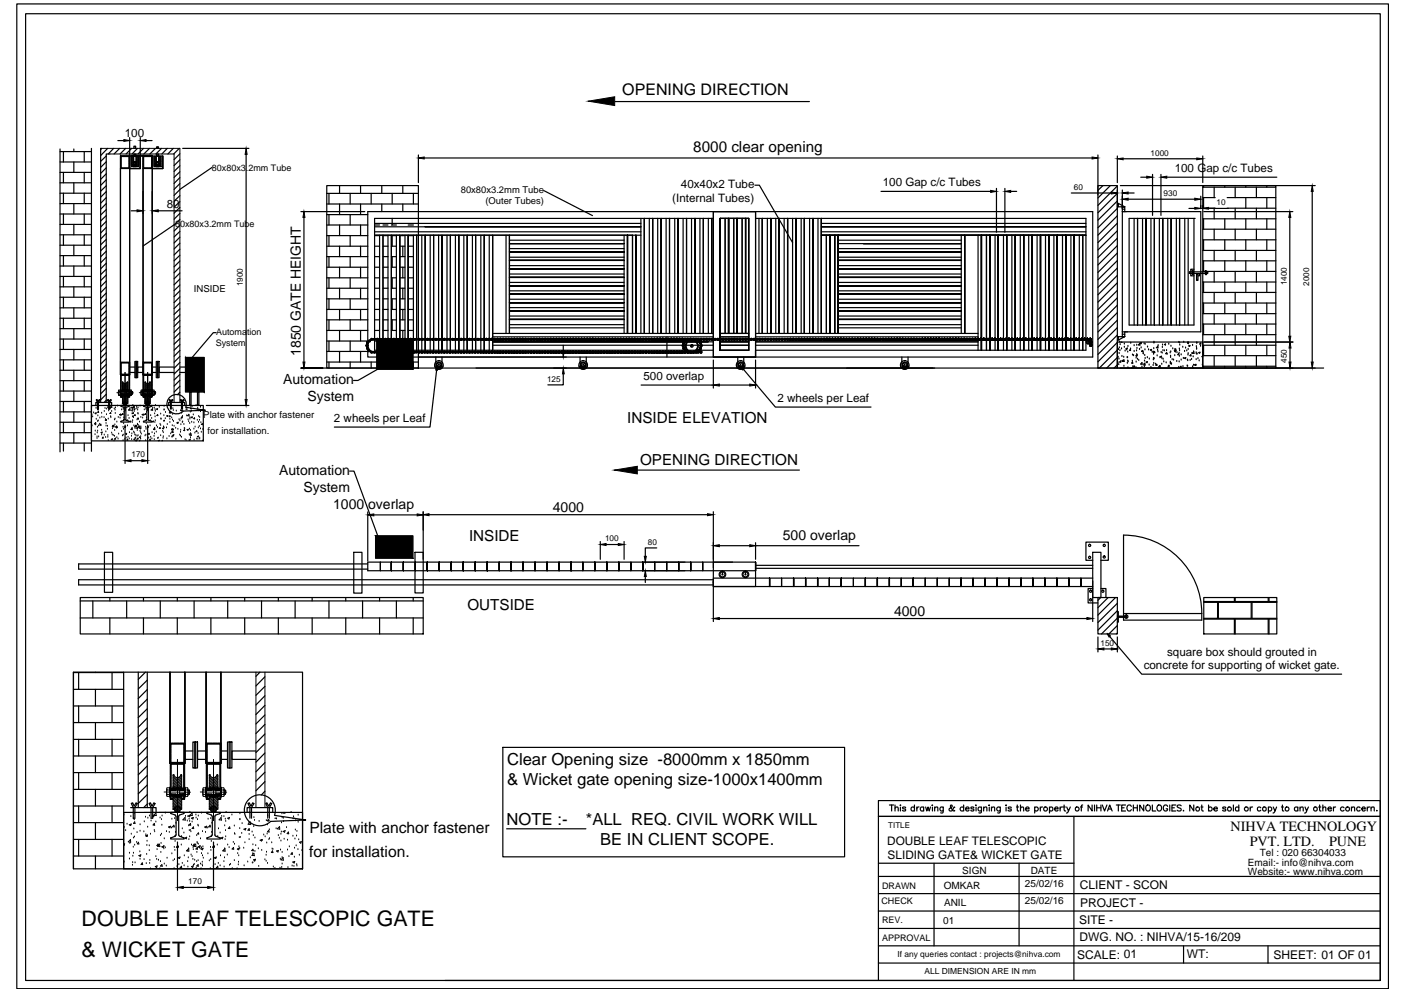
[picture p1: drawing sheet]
<svg xmlns="http://www.w3.org/2000/svg" width="297mm" height="210mm" viewBox="0 0 297 210" stroke-linecap="round" stroke-linejoin="round" font-family="sans-serif">
<defs><g id="words">
<g font-size="4.5">
<text x="17.3" y="195.9">DOUBLE LEAF TELESCOPIC GATE</text>
<text x="17.3" y="202.6">&amp; WICKET GATE</text>
</g>
<g font-size="3.5">
<text x="107.3" y="162">Clear Opening size -8000mm x 1850mm</text>
<text x="107.3" y="166.2">&amp; Wicket gate opening size-1000x1400mm</text>
<text x="107.2" y="174.6">NOTE :-</text>
<text x="124" y="174.6">*ALL REQ. CIVIL WORK WILL</text>
<text x="127" y="178.8">BE IN CLIENT SCOPE.</text>
</g>
<text font-size="3.4" x="131.7" y="20">OPENING DIRECTION</text>
<g font-size="3.3">
<text x="65.4" y="176.2">Plate with anchor fastener</text>
<text x="65.4" y="181.4">for installation.</text>
</g>
<g font-size="3.2">
<text x="146.7" y="32.1">8000 clear opening</text>
<text x="132.7" y="89.6">INSIDE ELEVATION</text>
<text x="135.4" y="98.4">OPENING DIRECTION</text>
<text x="99.2" y="114.5">INSIDE</text>
<text x="98.9" y="129">OUTSIDE</text>
</g>
<g font-size="3">
<text x="63.6" y="75.3" transform="rotate(-90 63.6 75.3)">1850 GATE HEIGHT</text>
<text x="59.9" y="81.3">Automation</text>
<text x="65" y="84.9">System</text>
<text x="59.1" y="100.4">Automation</text>
<text x="64.2" y="104">System</text>
<text x="70.5" y="107.7">1000 overlap</text>
<text x="117" y="108.3">4000</text>
<text x="165.6" y="114.2">500 overlap</text>
<text x="189.1" y="130.2">4000</text>
<text x="260.3" y="175.8">NIHVA TECHNOLOGY</text>
<text x="264.4" y="179">PVT. LTD.</text>
<text x="281.2" y="179">PUNE</text>
</g>
<g font-size="2.5">
<text x="26.4" y="29.1">100</text>
<text x="144.1" y="39.8">40x40x2 Tube</text>
<text x="186.8" y="39.4">100 Gap c/c Tubes</text>
<text x="248.5" y="36.4">100 Gap c/c Tubes</text>
<text x="35.3" y="44">80</text>
<text x="142.2" y="42.8">(Internal Tubes)</text>
<text x="136.1" y="80.4">500 overlap</text>
<text x="70.7" y="89.3">2 wheels per Leaf</text>
<text x="164.5" y="85.1">2 wheels per Leaf</text>
<text x="242" y="141.5">concrete for supporting of wicket gate.</text>
<text x="246.9" y="138.8">square box should grouted in</text>
<text x="187.7" y="178.8">DOUBLE LEAF TELESCOPIC</text>
<text x="187.8" y="181.8">SLIDING GATE&amp; WICKET GATE</text>
<text x="228.5" y="188.2">CLIENT - SCON</text>
<text x="228.5" y="191.8">PROJECT -</text>
<text x="228.3" y="195.5">SITE -</text>
<text x="227.9" y="202.8">SCALE: 01</text>
<text x="228.4" y="199.2">DWG. NO. : NIHVA/15-16/209</text>
<text x="251.1" y="202.8">WT:</text>
<text x="269.4" y="202.8">SHEET: 01 OF 01</text>
</g>
<g font-size="2.1">
<text x="203.6" y="184.9">SIGN</text>
<text x="218.1" y="184.9">DATE</text>
<text x="264" y="183.2">Email:- info@nihva.com</text>
<text x="264" y="185.2">Website:- www.nihva.com</text>
<text x="266.5" y="181.1">Tel : 020 66304033</text>
<text x="199.7" y="188.1">OMKAR</text>
<text x="199.7" y="191.8">ANIL</text>
<text x="216.8" y="187.6">25/02/16</text>
<text x="216.8" y="191.3">25/02/16</text>
<text x="199.6" y="195.6">01</text>
</g>
<g font-size="2">
<text x="97.5" y="40.8">80x80x3.2mm Tube</text>
<text x="102.7" y="43.2">(Outer Tubes)</text>
<text x="41" y="61.8">INSIDE</text>
<text x="43" y="88.4">Plate with anchor fastener</text>
<text x="43.9" y="91.8">for installation.</text>
</g>
<g font-size="1.9">
<text x="44.8" y="36.1">80x80x3.2mm Tube</text>
<text x="37" y="48.1">80x80x3.2mm Tube</text>
<text x="45.7" y="70.9">Automation</text>
<text x="45.6" y="73.2">System</text>
<text x="186.5" y="191.3">CHECK</text>
<text x="186.6" y="188.1">DRAWN</text>
<text x="186.6" y="195.4">REV.</text>
<text x="186.6" y="199.1">APPROVAL</text>
</g>
<g font-size="1.8">
<text x="189.9" y="202.5">If any queries contact : projects@nihva.com</text>
<text x="195.6" y="206.2">ALL DIMENSION ARE IN mm</text>
</g>
<g font-size="1.7">
<text x="243.4" y="33">1000</text>
<text x="227.2" y="40.2">60</text>
<text x="246.2" y="41.5">930</text>
<text x="257.4" y="43.4">10</text>
<text x="51.4" y="60.6" transform="rotate(-90 51.4 60.6)">1900</text>
<text x="272.2" y="60.4" transform="rotate(-90 272.2 60.4)">1400</text>
<text x="277" y="60.5" transform="rotate(-90 277 60.5)">2000</text>
<text x="272.2" y="76.8" transform="rotate(-90 272.2 76.8)">450</text>
<text x="115.7" y="80.8">125</text>
<text x="27.8" y="96.8">170</text>
<text x="128" y="114.5">100</text>
<text x="137.1" y="115.3">80</text>
<text x="232.8" y="136.6">150</text>
<text x="187.9" y="175.3">TITLE</text>
<text x="39.8" y="187.1">170</text>
</g>
</g></defs>
<!-- layer: 0 -->
<g fill="none" stroke="#000" stroke-width=".25">
<path d="M3.6 .8h290.2v208.4h-290.2zM5.4 2.9h286.6v204.6h-286.6zM12.7 32.1h6.6M12.7 34.3h6.6M12.7 36.5h6.6M12.7 38.7h6.6M12.7 31.5v64.1M13.4 32.1v2.2M13.4 36.5v2.2M15.6 31.5v.6M15.6 34.3v2.2M15.6 38.7v2.2"/>
<path d="M17.8 32.1v2.2M17.8 36.5v2.2M19.3 31.4v64.1M21.3 31.4v53.8M21.5 31.4l-.2 .3M22.5 33l-1.2 1.1M22.5 34.2l-1.2 1.2M22.5 35.5l-1.2 1.2M22.5 36.8l-1.2 1.2M22.5 38l-1.2 1.2M22.5 39.3l-1.2 1.2M22.8 31.4l-1.5 1.5"/>
<path d="M23.2 32.6h-.7v52.6M24 31.4l-1.1 1.2M24.9 29.7h1.3M25.3 31.4l-1.2 1.2M25.5 33h1.9v46.3h-1.9zM25.5 35.7v43.6M26.6 31.4l-1.2 1.2M27.4 33h2.3v2.7h-2.3zM27.4 29.1v5.9M27.9 31.4l-1.2 1.2M27.9 32.9h4.3v.1h-4.3zM28.2 34.8h.1"/>
<path d="M28.2 34.8v.4M28.2 34.9l.1 .3M28.2 35.2h.6M28.3 33.1v1.7l-.1 .1h.7l-.2-.1M28.3 34.3v.6M28.3 32.6h.4v.3h-.4zM28.3 30.9h.4v.5h-.4zM28.4 34.3l.3 .1v.5M28.4 35h.3M28.4 34.3v.6M28.4 35v.2M28.4 34.3h.3"/>
<path d="M28.4 33l.2 .1zM28.6 35v.2M28.7 35v.2M28.7 34.3h-.4l.2-.1 .2 .1v.6M28.8 33.1v1.7M28.8 35.2h.1M28.8 34.9v.3M28.9 34.8h.1M28.9 34.8v.4M29.1 31.4l-1.2 1.2M29.6 33v2.6M29.7 29.1v6.6l-2.3-.1v43.7"/>
<path d="M30.3 33h1.9v46.3h-1.9zM30.3 35.7v43.6M30.4 31.4l-1.2 1.2M30.9 29.7h1.3M31.6 31.4l-1.2 1.2M32.2 33h2.3v2.7h-2.3zM32.9 31.4l-1.2 1.2M33 34.8h.1M33 34.8v.4M33 34.9l.1 .3M33 35.2h.6M33.1 33.1v1.7"/>
<path d="M33.1 34.8l-.1 .1h.7l-.2-.1M33.1 34.3v.6M33.1 34.3l.4 .1-.1 .5M33.1 32.6h.5v.4h-.5zM33.1 31.1h.4v.3h-.4zM33.1 34.3h.3M33.1 35h.4M33.1 35v.2M33.2 35v.2M33.4 35v.2M33.5 35v.2M33.5 34.3h-.4l.2-.1 .2 .1v.6"/>
<path d="M33.6 33.1v1.7M33.6 35.2h.1M33.7 34.8h.1M33.7 34.8v.4M34.2 31.4l-1.2 1.2M34.4 33v2.6M34.5 33v2.7l-2.3-.1v43.7M35.4 31.4l-1.2 1.2M36.7 31.4l-1.2 1.2M37.9 31.4l-1.2 1.2M38.1 32.5l-1.3 1.3M38.1 33.8l-1.3 1.2"/>
<path d="M38.1 35.1l-1.3 1.2M38.1 36.4l-1.3 1.1M38.1 37.6l-1.3 1.2M38.1 38.8l-1.3 1.3M38.7 31.4h14M44.9 35.4l-6.8 4.7-1.3 1.2M52.1 32.7v51.8M69.1 39.3h19.4v38.6h-19.4zM71.8 39.3v1.6M76.3 39.3v1.6M80.8 39.3v1.6M85.2 39.3v1.6"/>
<path d="M88.5 32.8v5.8M89.7 33.4h141.4M130.1 21.5h41.1M159.7 39.2h1l7 12.1M210.8 39.9v9.2M212.6 39.9v9.2M232.3 39.3h4.1v38.6h-4.1zM232.3 32.8v8.5M233.3 39.3l-1 1M234.9 39.3l-2.6 2.6M236.4 39.4l-4.1 4.1M236.4 33v5.6"/>
<path d="M237 39.3h41.3M237.6 33.6h15.6M241.3 37.5h1.3M243.8 36.9v8.7M245.6 36.9v8.7M246.8 37.5h23.3M254.5 39.6h15.4M254.5 33v5.6M254.6 39.3v.3M256.9 39.6v2.2M259.1 39.3v.3M261.3 39.6v2.2"/>
<path d="M263.6 39.3v.3M265.8 39.6v2.2M268 39.3v.3M12.7 40.9h6.6M12.7 43.1h6.6M12.7 45.3h6.6M12.7 47.5h6.6M12.7 49.7h6.6M12.7 51.9h6.6M12.7 54.1h6.6M12.7 56.3h6.6M12.7 58.5h6.6"/>
<path d="M13.4 40.9v2.2M13.4 45.3v2.2M13.4 49.7v2.2M13.4 54.1v2.2M13.4 58.5v2.2M15.6 43.1v2.2M15.6 47.5v2.2M15.6 51.9v2.2M15.6 56.3v2.2M17.8 40.9v2.2M17.8 45.3v2.2M17.8 49.7v2.2"/>
<path d="M17.8 54.1v2.2M17.8 58.5v2.2M22.5 40.5l-1.2 1.2M22.5 41.8l-1.2 1.2M22.5 43.1l-1.2 1.2M22.5 44.4l-1.2 1.1M22.5 45.6l-1.2 1.2M22.5 46.8l-1.2 1.2M22.5 48.1l-1.2 1.2M22.5 49.4l-1.2 1.2M22.5 50.7l-1.2 1.1M22.5 51.9l-1.2 1.2"/>
<path d="M22.5 53.2l-1.2 1.1M22.5 54.4l-1.2 1.2M22.5 55.7l-1.2 1.2M22.5 57l-1.2 1.1M22.5 58.2l-1.2 1.2M22.5 59.5l-1.2 1.1M27.8 44.6h1.2M33.5 44.6h5M37.1 47.4l-6.8 4.7M38.1 41.4l-1.3 1.2M38.1 42.7l-1.3 1.1M38.1 43.9l-1.3 1.2"/>
<path d="M38.1 45.2l-1.3 1.2M38.1 46.4l-1.3 1.3M38.1 47.7l-1.3 1.2M38.1 49l-1.3 1.2M38.1 50.2l-1.3 1.2M38.1 51.5l-1.3 1.2M38.1 52.7l-1.3 1.3M38.1 54l-1.3 1.2M38.1 55.2l-1.3 1.3M38.1 56.5l-1.3 1.2M38.1 57.8l-1.3 1.2M38.1 59l-1.3 1.3"/>
<path d="M63.7 44.8h13.5M64.3 46v30.6M69.1 40.9h19.4M69.1 43.2h19.4M69.1 45.4h8.7M69.1 47.6h8.7M69.1 49.9h8.7M69.1 52.1h8.7M69.1 54.3h8.7M69.1 56.5h8.7M69.1 58.8h8.7M69.6 40.9v2.3"/>
<path d="M69.6 45.4v2.2M69.6 49.9v2.2M69.6 54.3v2.2M69.6 58.8v2.2M71.8 43.2v2.2M71.8 47.6v2.3M71.8 52.1v2.2M71.8 56.5v2.3M74.1 40.9v2.3M74.1 45.4v2.2M74.1 49.9v2.2M74.1 54.3v2.2"/>
<path d="M74.1 58.8v2.2M76.3 43.2v2.2M76.3 47.6v2.3M76.3 52.1v2.2M76.3 56.5v2.3M78.5 40.9v2.3M79.2 48h56.4h-45.6M79.2 47.6h1.1M79.2 49.9h1.1M79.2 52.1h1.1M79.2 54.3h1.1M79.2 56.5h1.1"/>
<path d="M79.2 58.8h1.1M79.2 47.3h56.4M79.2 49.1h56.4M79.2 49.8h56.4M80.3 49.8v24.3M80.8 43.2v1.6M81 47.6h1.1M81 49.9h1.1M81 52.1h1.1M81 54.3h1.1M81 56.5h1.1M81 58.8h1.1"/>
<path d="M81 49.8v24.3M82.1 49.8v24.3M82.8 49.8v24.3v-24.3M82.8 47.6h1.1M82.8 49.9h1.1M82.8 52.1h1.1M82.8 54.3h1.1M82.8 56.5h1.1M82.8 58.8h1.1M83 40.9v2.3M83 46.2v1.4M83 49.9v2.2"/>
<path d="M83 54.3v2.2M83 58.8v2.2M83.9 49.8v24.3M84.6 49.8v24.3v-24.3M84.6 49.9h1.1M84.6 52.1h1.1M84.6 54.3h1.1M84.6 56.5h1.1M84.6 58.8h1.1M85.2 43.2v1.6M85.2 49.8v.1M85.2 52.1v2.2"/>
<path d="M85.2 56.5v2.3M85.7 49.8v24.3M86.4 49.8v24.3v-24.3M86.4 47.6h1.1M86.4 49.9h1.1M86.4 52.1h1.1M86.4 54.3h1.1M86.4 56.5h1.1M86.4 58.8h1.1M87.5 40.9v2.3M87.5 49.8v24.3M88.1 49.8v24.3v-24.3"/>
<path d="M89.2 49.8v24.3M90 49.8v24.3v-24.3M91 49.8v24.3M91.7 49.8v24.3v-24.3M92.8 49.8v24.3M93.5 49.8v24.3v-24.3M94.6 49.8v24.3M95.3 49.8v24.3v-24.3M96.4 49.8v24.3M97.1 49.8v24.3v-24.3M98.1 49.8v24.3M98.8 49.8v24.3v-24.3"/>
<path d="M99.9 49.8v24.3M100.6 49.8v24.3v-24.3M101.7 49.8v24.3M102.4 49.8v24.3v-24.3M103.5 49.8v24.3M104.2 49.8v24.3v-24.3M107.1 49.8v20.8M107.8 49.8v20.8v-20.8M107.8 53.3h24.2zM107.8 55.1h24.2zM107.8 56.9h24.2zM107.8 58.7h24.2z"/>
<path d="M107.8 50.8h24.2M107.8 51.5h24.2M107.8 52.6h24.2M107.8 54.4h24.2M107.8 56.2h24.2M107.8 58h24.2M107.8 59.8h24.2M115 40.3l10.3 5.3M132 51.5h-24.2h24.2M132 49.8v20.8M132.8 49.8v20.8zM133.8 49.8v20.8"/>
<path d="M134.5 49.8v20.8zM135.6 46.2v24.4M136.3 46.2v24.4v-24.4M137.4 46.2v24.4M138.1 46.2v24.4v-24.4M139.1 46.2v24.4M139.9 46.2v24.4v-24.4M140.9 46.2v24.4M141.6 46.2v24.4v-24.4M142.7 46.2v24.4M143.4 46.2v24.4v-24.4M144.5 46.2v24.4"/>
<path d="M145.2 46.2v24.4v-24.4M146.3 46.2v24.4M147 46.2v24.4v-24.4M148.1 46.2v24.4M148.8 46.2v24.4v-24.4M149.9 46.2v24.4M150.6 46.2v24.4v-24.4M150.9 44.8v30.8h80.3v-30.8h-153.4v30.8h82.1v-30.8M150.9 44.8h9v30.8h-9zM150.9 46.2h-71.7v27.9h71.7M152.4 46.2v27.9zM152.4 46.2h6v27.9h-6z"/>
<path d="M153.4 46.2v24.4M154.1 46.2v24.4zM154.1 46.2v24.4M155.2 46.2v24.4M155.9 46.2v24.4zM155.9 46.2v24.4M157 46.2v24.4M157.7 46.2v24.4v-24.4M157.7 46.2v24.4M159.9 46.2h69.8v27.9h-69.8M160.6 46.2v24.4M161.3 46.2v24.4"/>
<path d="M162.3 46.2v24.4M163.1 46.2v24.4M164.1 46.2v24.4M164.8 46.2v24.4M165.9 46.2v24.4M166.6 46.2v24.4M167.7 46.2v24.4M168.4 46.2v24.4M169.5 46.2v24.4M170.2 46.2v24.4M171.3 46.2v24.4M172 46.2v24.4"/>
<path d="M173.1 46.2v24.4M173.8 46.2v24.4M173.8 47.3h55.9M173.8 49.1h55.9M173.8 49.8h55.9M174.8 49.8v20.8M175.6 49.8v20.8M176.6 49.8v20.8M177.3 51.5h26.1M177.3 53.3h26.1zM177.3 55.1h26.1zM177.3 56.9h26.1z"/>
<path d="M177.3 58.7h26.1zM177.3 49.8v20.8M177.3 50.8h26.1M177.3 52.6h26.1M177.3 54.4h26.1M177.3 56.2h26.1M177.3 58h26.1M177.3 59.8h26.1M186.4 40.5h23.2M203.4 49.8v20.8M204.1 49.8v20.8M206.9 49.8v24.3"/>
<path d="M207.6 49.8v24.3M208.7 49.8v24.3M209.4 49.8v24.3M210.5 49.8v24.3M211.2 49.8v24.3M212.3 49.8v24.3M213 49.8v24.3M213.8 40.5h1.3M214.1 49.8v24.3M214.8 49.8v24.3M215.9 49.8v24.3M216.6 49.8v24.3"/>
<path d="M217.6 49.8v24.3M218.4 49.8v24.3M219.4 49.8v24.3M220.1 49.8v24.3M221.2 49.8v24.3M221.9 49.8v24.3M223 49.8v24.3M223.7 49.8v24.3M224.8 49.8v24.3M225.5 49.8v24.3M226.6 49.8v24.3M226.7 40.8h8.4"/>
<path d="M227.3 49.8v24.3M228.3 49.8v24.3M229.1 49.8v24.3v-24.3M229.7 48h-55.9h55.9M229.7 49.8h-55.9h55.9M236.4 40.9l-4.1 4.1M236.4 42.5l-4.1 4.1M236.4 44.1l-4.1 4.1M236.4 45.7l-4.1 4.1M236.4 47.2l-4.1 4.1M236.4 48.8l-4.1 4.1M236.4 50.4l-4.1 4.1"/>
<path d="M236.4 52l-4.1 4.1M236.4 53.5l-4.1 4.1M236.4 55.1l-4.1 4.1M236.4 56.7l-4.1 4.1M236.4 58.3l-4.1 4.1M236.4 59.8l-4.1 4.2M236.4 43h.2M236.4 43.8h.2M236.4 40.2v3.9M236.6 43l1.4 .8h-1.4zM237.4 44.8h16.6v25.4h-16.6M237.4 44.8v25.4"/>
<path d="M237.4 40.2v4.6M237.4 44.3h.6M238 43.8h-.6h.6v1M238.7 42.1h14.1M238.7 40.8h1.2M239.9 46.2v22.6M240.7 46.2v22.6zM241.7 46.2v22.6M242.4 46.2v22.6zM243.5 46.2v22.6M244.2 46.2v22.6zM245.3 46.2v22.6"/>
<path d="M246 46.2v22.6zM247.1 46.2v22.6M247.8 46.2v22.6zM248.9 46.2v22.6M249.6 46.2v22.6zM250.7 46.2v22.6M251.4 46.2v22.6M251.5 44.1h1.3M251.6 57.5h3.9v.4h-3.9zM252.2 57.3h.3v.8h-.3zM252.6 46.2v22.6h-13.7v-22.6h14M252.6 57h-.7v1.4h.7"/>
<path d="M253.4 57.9v1.4h-.2v-1.4h.2M253.8 57.9v.5h-.4M254 41.5v2.6M254.5 41.8h2.6M254.5 44.1h2.6M254.5 46.3h15.4M254.5 48.5h15.4M254.5 50.7h15.4M254.5 53h15.4M254.5 55.2h15.4M254.5 57.4h.5M254.5 59.7h15.4"/>
<path d="M254.5 43.5v.6M254.6 41.8v2.3M254.6 46.3v2.2M254.6 50.7v2.3M254.6 55.2v2.2M254.6 59.7v2.2M254.7 44.8h18.8M255 57.3h.3v.8h-.3zM255.3 57.4h14.6M255.7 44.1h4.2M256.9 44.1v2.2M256.9 48.5v2.2"/>
<path d="M256.9 53v2.2M256.9 57.4v2.3M259.1 46.3v2.2M259.1 50.7v2.3M259.1 55.2v2.2M259.1 59.7v2.2M259.6 41.8h10.3M259.6 44.1h10.3M261.3 44.1v2.2M261.3 48.5v2.2M261.3 53v2.2M261.3 57.4v2.3"/>
<path d="M263.6 41.8v2.3M263.6 46.3v2.2M263.6 50.7v2.3M263.6 55.2v2.2M263.6 59.7v2.2M265.8 44.1v2.2M265.8 48.5v2.2M265.8 53v2.2M265.8 57.4v2.3M268 41.8v2.3M268 46.3v2.2M268 50.7v2.3"/>
<path d="M268 55.2v2.2M268 59.7v2.2M272.9 46v25.1M277.6 40.5v36.1M12.7 60.7h6.6M12.7 62.9h6.6M12.7 65.1h6.6M12.7 67.3h6.6M12.7 69.5h6.6M12.7 71.7h6.6M12.7 73.9h6.6M12.7 76.1h6.6"/>
<path d="M12.7 78.3h6.6M13.4 62.9v2.2M13.4 67.3v2.2M13.4 71.7v2.2M13.4 76.1v2.2M15.6 60.7v2.2M15.6 65.1v2.2M15.6 69.5v2.2M15.6 73.9v2.2M15.6 78.3v2.2M17.8 62.9v2.2M17.8 67.3v2.2"/>
<path d="M17.8 71.7v2.2M17.8 76.1v2.2M22.5 60.7l-1.2 1.2M22.5 62l-1.2 1.2M22.5 63.3l-1.2 1.1M22.5 64.5l-1.2 1.2M22.5 65.8l-1.2 1.2M22.5 67l-1.2 1.2M22.5 68.3l-1.2 1.2M22.5 69.6l-1.2 1.1M22.5 70.8l-1.2 1.2M22.5 72.1l-1.2 1.2"/>
<path d="M22.5 73.3l-1.2 1.2M22.5 74.6l-1.2 1.2M22.5 75.9l-1.2 1.1M22.5 77.1l-1.2 1.2M22.5 78.4l-1.2 1.2M22.5 79.7l-1.2 1.1M27.4 77.7h1.1M27.4 78.8h1.1M28.5 76.5h.4v3.4h-.4zM28.7 76.5h.4v3.4h-.4zM30.3 77.7h-1.2v1.1h1.2M32.3 77.7h.8"/>
<path d="M32.3 78.8h.8M33.1 76.5h.3v3.4h-.3zM33.3 76.5h.4v3.4h-.4zM36.8 77.7h-3.1v1.1h3.1M38.1 60.3l-1.3 1.2M38.1 61.5l-1.3 1.3M38.1 62.8l-1.3 1.2M38.1 64.1l-1.3 1.2M38.1 65.3l-1.3 1.2M38.1 66.6l-1.3 1.2M38.1 67.8l-1.3 1.3M38.1 69.1l-1.3 1.2"/>
<path d="M38.1 70.4l-1.3 1.2M38.1 71.7l-1.3 1.1M38.1 72.9l-1.3 1.2M38.1 74.2l-1.3 1.2M38.1 75.4l-1.3 1.3M38.1 76.7l-1.3 1.2M38.1 78l-1.3 1.1M38.1 79.2l-1.3 1.2M38.1 77.7h1.1M38.1 78.8h1.1M39.2 75.6h4v7.3h-4zM45.7 70.4h-.6l-5.1 6"/>
<path d="M68.3 77.9h-4.6h134M69.1 61h8.7M69.1 63.2h8.7M69.1 65.5h8.7M69.1 67.7h8.7M69.1 69.9h8.7M69.1 72.2h8.7M69.1 74.4h8.7M69.1 76.6h10.7M69.6 63.2v2.3M69.6 67.7v2.2M69.6 72.2v2.2"/>
<path d="M69.6 76.6v1.3M71.8 61v2.2M71.8 65.5v2.2M71.8 69.9v2.3M71.8 74.4v2.2M74.1 63.2v2.3M74.1 67.7v2.2M74.1 72.2v2.2M74.1 76.6v1.3M76.3 61v2.2M76.3 65.5v2.2M76.3 69.9v2.3"/>
<path d="M76.3 74.4v2.2M77.5 73.3v-.3l.2-.1 .1 .2-.1 .2M77.6 72.6l.1-.2h.2v.2l-.2 .1M77.6 73.3l.1 .3M77.6 72.7v.2M77.8 73.9l.1 .2M77.8 73.3l.1 .3M77.8 72.7l-.1 .6h-.2l.1-.4M77.9 73.5l.1 .2-.2 .2-.2-.1v-.2M77.9 73.8l.1-.2-.3-.1-.1 .2 .1 .2M78 72.2l-.4 .4 .1 .1 .2-.2M78 73.8l.1 .2"/>
<path d="M78 72.2l.1-.2h.2v.2l-.2 .1M78.1 74l.2 .2-.1 .2h-.2l-.1-.3M78.1 72.3l-.2 .2M78.3 74.3l-.1-.2h-.2l-.1 .2 .2 .1M78.3 74.2l.2 .1M78.5 76.6v1.3M78.6 72l-.4 .3h-.2v-.3l.7-.4 .1 .3-.2 .1M78.6 74.3l.2 .2-.1 .2-.5-.3M78.7 71.6l-.2 .1v.2l.2 .1 .1-.2M78.8 71.7l.5-.1 .1 .2-.1 .2-.5-.1M78.8 74.4l.5-.1 .1 .2-.1 .2-.5-.1M78.8 74.5l-.1-.2-.2 .1v.2l.2 .1"/>
<path d="M79.1 71.7l.8-.1 .1 .2-.1 .2-.4-.1-.3 .1zM79.1 74.4l.8-.1 .1 .2-.1 .2-.4-.1-.3 .1zM79.2 61h1.1M79.2 63.2h1.1M79.2 65.5h1.1M79.2 67.7h1.1M79.2 69.9h1.1M79.2 72.2h.6M79.8 71.8h7.5v6.3h-7.5zM79.9 71.7l.5-.1 .2 .2-.2 .2-.5-.1M79.9 74.4l.5-.1 .2 .2-.2 .2-.5-.1M80 71.7l-.2-.1-.2 .2 .2 .2 .2-.1"/>
<path d="M80 74.4l-.2-.1-.2 .2 .2 .2 .2-.1M80.2 71.7l.8-.1 .2 .2-.2 .2-.3-.1-.4 .1zM80.2 74.4l.8-.1 .2 .2-.2 .2-.3-.1-.4 .1zM80.8 71.7l.8-.1 .1 .2-.1 .2-.3-.1-.4 .1zM80.8 74.4l.8-.1 .1 .2-.1 .2-.3-.1-.4 .1zM81 61h1.1M81 63.2h1.1M81 65.5h1.1M81 67.7h1.1M81 69.9h1.1M81.4 71.7l.8-.1 .1 .2-.1 .2-.3-.1-.4 .1zM81.4 74.4l.8-.1 .1 .2-.1 .2-.3-.1-.4 .1z"/>
<path d="M82 71.7l.8-.1 .1 .2-.1 .2-.4-.1-.3 .1zM82 74.4l.8-.1 .1 .2-.1 .2-.4-.1-.3 .1zM82.6 71.7l.8-.1 .1 .2-.1 .2-.4-.1-.3 .1zM82.6 74.4l.8-.1 .1 .2-.1 .2-.4-.1-.3 .1zM82.8 61h1.1M82.8 63.2h1.1M82.8 65.5h1.1M82.8 67.7h1.1M82.8 69.9h1.1M83 63.2v2.3M83 67.7v2.2M83.2 71.7l.8-.1 .1 .2-.1 .2-.4-.1-.3 .1z"/>
<path d="M83.2 74.4l.8-.1 .1 .2-.1 .2-.4-.1-.3 .1zM83.2 73.6v2M83.8 71.7l.8-.1 .1 .2-.1 .2-.4-.1-.3 .1zM83.8 74.4l.8-.1 .1 .2-.1 .2-.4-.1-.3 .1zM84 75.8l-8.3 4.7h-.9M84.4 71.7l.8-.1 .1 .2-.1 .2-.4-.1-.3 .1zM84.4 74.4l.8-.1 .1 .2-.1 .2-.4-.1-.3 .1zM84.6 61h1.1M84.6 63.2h1.1M84.6 65.5h1.1M84.6 67.7h1.1M84.6 69.9h1.1"/>
<path d="M85.2 61v2.2M85.2 65.5v2.2M85.2 69.9v1.8M85.5 71.7l.3-.1 .1 .2-.1 .2-.3-.1M85.5 74.4l.3-.1 .1 .2-.1 .2-.3-.1M85.5 71.7l.9-.1 .1 .2-.1 .2-.4-.1-.4 .1zM85.5 74.4l.9-.1 .1 .2-.1 .2-.4-.1-.4 .1zM85.6 71.7l-.5-.1-.2 .2 .2 .2 .5-.1M85.6 74.4l-.5-.1-.2 .2 .2 .2 .5-.1M86.1 71.7l.8-.1 .2 .2-.2 .2-.3-.1-.4 .1zM86.1 74.4l.8-.1 .2 .2-.2 .2-.3-.1-.4 .1zM86.4 61h1.1"/>
<path d="M86.4 63.2h1.1M86.4 65.5h1.1M86.4 67.7h1.1M86.4 69.9h1.1M86.7 71.7l.8-.1 .2 .2-.2 .2-.3-.1-.4 .1zM86.7 74.4l.8-.1 .2 .2-.2 .2-.3-.1-.4 .1zM87.3 76.6h1.2M87.5 76.6v1.3M87.9 71.7l-.5-.1-.1 .2 .1 .2 .5-.1M87.9 74.4l-.5-.1-.1 .2 .1 .2 .5-.1M88.5 71.7l.2-.1 .2 .2-.2 .2-.2-.1M88.5 74.4l.2-.1 .2 .2-.2 .2-.2-.1"/>
<path d="M88.5 71.7l.8-.1 .2 .2-.2 .2-.3-.1-.4 .1zM88.5 74.4l.8-.1 .2 .2-.2 .2-.3-.1-.4 .1zM88.5 71.7l-.5-.1-.1 .2 .1 .2 .5-.1M88.5 74.4l-.5-.1-.1 .2 .1 .2 .5-.1M88.5 75.6h31.3M89.4 71.7l.5-.1 .1 .2-.1 .2-.5-.1M89.4 74.4l.5-.1 .1 .2-.1 .2-.5-.1M89.4 71.7l-.2-.1-.1 .2 .1 .2 .2-.1M89.4 74.4l-.2-.1-.1 .2 .1 .2 .2-.1M89.7 71.7l.8-.1 .1 .2-.1 .2-.4-.1-.3 .1zM89.7 74.4l.8-.1 .1 .2-.1 .2-.4-.1-.3 .1zM90.3 71.7l.8-.1 .1 .2-.1 .2-.4-.1-.3 .1z"/>
<path d="M90.3 74.4l.8-.1 .1 .2-.1 .2-.4-.1-.3 .1zM90.9 71.7l.8-.1 .1 .2-.1 .2-.4-.1-.3 .1zM90.9 74.4l.8-.1 .1 .2-.1 .2-.4-.1-.3 .1zM91.5 71.7l.8-.1 .1 .2-.1 .2-.4-.1-.3 .1zM91.5 74.4l.8-.1 .1 .2-.1 .2-.4-.1-.3 .1zM92 77.4a.91 .91 0 0 0 .9 .7 .91 .91 0 0 0 .8-.7M92.2 75.6v1.4l.5 .5h.3l.5-.5v-1.4M92.2 77.4l.1 .2M92.2 77.2h.1M92.2 77.3l.1 .1M92.3 77v.1M92.3 77.5l.4 .3"/>
<path d="M92.4 76.9h-.1M92.4 77.6l.1 .1M92.4 71.7l.5-.1 .1 .2-.1 .2-.5-.1M92.4 74.4l.5-.1 .1 .2-.1 .2-.5-.1M92.4 71.7l-.2-.1-.2 .2 .2 .2 .2-.1M92.4 74.4l-.2-.1-.2 .2 .2 .2 .2-.1M92.5 77.8h.1M92.5 76.7l-.1 .1M92.5 78.3v-.7l-1.5 12.8h-20.3M92.7 71.7l.8-.1 .1 .2-.1 .2-.4-.1-.3 .1zM92.7 74.4l.8-.1 .1 .2-.1 .2-.4-.1-.3 .1zM92.7 77.8h.1"/>
<path d="M92.8 77.8h.1M92.8 76.6l-.3 .1M92.9 76.6l.1 .1M93 76.7h.1M93.1 77.8h-.4M93.1 77.8h-.1M93.2 76.7l.1 .1M93.2 77.7l-.1 .1M93.3 71.7l.8-.1 .1 .2-.1 .2-.4-.1-.4 .1zM93.3 74.4l.8-.1 .1 .2-.1 .2-.4-.1-.4 .1zM93.3 77.4l-.4 .3-.4-.3-.3 .9M93.3 77.7l-.1 .1"/>
<path d="M93.3 76.8l.1 .1M93.4 76.9v.2M93.5 77.4l-.2 .3M93.5 77.1v.1M93.5 77.3l-.1 .1M93.8 71.7l.9-.1 .1 .2-.1 .2-.4-.1-.4 .1zM93.8 74.4l.9-.1 .1 .2-.1 .2-.4-.1-.4 .1zM94.4 71.7l.8-.1 .2 .2-.2 .2-.3-.1-.4 .1zM94.4 74.4l.8-.1 .2 .2-.2 .2-.3-.1-.4 .1zM95.3 71.7l.5-.1 .2 .2-.2 .2-.5-.1M95.3 74.4l.5-.1 .2 .2-.2 .2-.5-.1M95.3 71.7l-.2-.1-.1 .2 .1 .2 .2-.1"/>
<path d="M95.3 74.4l-.2-.1-.1 .2 .1 .2 .2-.1M95.6 71.7l.8-.1 .2 .2-.2 .2-.3-.1-.4 .1zM95.6 74.4l.8-.1 .2 .2-.2 .2-.3-.1-.4 .1zM96.2 71.7l.8-.1 .2 .2-.2 .2-.3-.1-.4 .1zM96.2 74.4l.8-.1 .2 .2-.2 .2-.3-.1-.4 .1zM96.8 71.7l.8-.1 .1 .2-.1 .2-.3-.1-.4 .1zM96.8 74.4l.8-.1 .1 .2-.1 .2-.3-.1-.4 .1zM97.4 71.7l.8-.1 .1 .2-.1 .2-.3-.1-.4 .1zM97.4 74.4l.8-.1 .1 .2-.1 .2-.3-.1-.4 .1zM98 71.7l.8-.1 .1 .2-.1 .2-.4-.1-.3 .1zM98 74.4l.8-.1 .1 .2-.1 .2-.4-.1-.3 .1zM98.6 71.7l.8-.1 .1 .2-.1 .2-.4-.1-.3 .1z"/>
<path d="M98.6 74.4l.8-.1 .1 .2-.1 .2-.4-.1-.3 .1zM99.2 71.7l.8-.1 .1 .2-.1 .2-.4-.1-.3 .1zM99.2 74.4l.8-.1 .1 .2-.1 .2-.4-.1-.3 .1zM99.8 71.7l.8-.1 .1 .2-.1 .2-.4-.1-.3 .1zM99.8 74.4l.8-.1 .1 .2-.1 .2-.4-.1-.3 .1zM100.4 71.7l.8-.1 .1 .2-.1 .2-.4-.1-.3 .1zM100.4 74.4l.8-.1 .1 .2-.1 .2-.4-.1-.3 .1zM100.7 77.9h179.3M101 71.7l.8-.1 .1 .2-.1 .2-.4-.1-.3 .1zM101 74.4l.8-.1 .1 .2-.1 .2-.4-.1-.3 .1zM101.6 71.7l.8-.1 .1 .2-.1 .2-.4-.1-.4 .1zM101.6 74.4l.8-.1 .1 .2-.1 .2-.4-.1-.4 .1z"/>
<path d="M102.1 71.7l.8-.1 .2 .2-.2 .2-.3-.1-.4 .1zM102.1 74.4l.8-.1 .2 .2-.2 .2-.3-.1-.4 .1zM102.7 71.7l.8-.1 .2 .2-.2 .2-.3-.1-.4 .1zM102.7 74.4l.8-.1 .2 .2-.2 .2-.3-.1-.4 .1zM103.3 71.7l.8-.1 .2 .2-.2 .2-.3-.1-.4 .1zM103.3 74.4l.8-.1 .2 .2-.2 .2-.3-.1-.4 .1zM103.9 71.7l.8-.1 .2 .2-.2 .2-.3-.1-.4 .1zM103.9 74.4l.8-.1 .2 .2-.2 .2-.3-.1-.4 .1zM104.2 73.1h46.7M104.2 71.3h46.7M104.2 70.6h46.7M104.5 71.7l.8-.1 .2 .2-.2 .2-.3-.1-.4 .1z"/>
<path d="M104.5 74.4l.8-.1 .2 .2-.2 .2-.3-.1-.4 .1zM105.7 71.7l.2-.1 .1 .2-.1 .2-.2-.1M105.7 74.4l.2-.1 .1 .2-.1 .2-.2-.1M105.7 71.7l.8-.1 .1 .2-.1 .2-.3-.1-.4 .1zM105.7 74.4l.8-.1 .1 .2-.1 .2-.3-.1-.4 .1zM105.7 71.7l-.5-.1-.1 .2 .1 .2 .5-.1M105.7 74.4l-.5-.1-.1 .2 .1 .2 .5-.1M106.3 71.7l.8-.1 .1 .2-.1 .2-.4-.1-.3 .1zM106.3 74.4l.8-.1 .1 .2-.1 .2-.4-.1-.3 .1zM106.9 71.7l.8-.1 .1 .2-.1 .2-.4-.1-.3 .1zM106.9 74.4l.8-.1 .1 .2-.1 .2-.4-.1-.3 .1zM107.5 71.7l.8-.1 .1 .2-.1 .2-.4-.1-.3 .1z"/>
<path d="M107.5 74.4l.8-.1 .1 .2-.1 .2-.4-.1-.3 .1zM107.8 60.5h24.2zM107.8 62.3h24.2zM107.8 64h24.2zM107.8 65.8h24.2zM107.8 67.6h24.2zM107.8 61.5h24.2M107.8 63.3h24.2M107.8 65.1h24.2M107.8 66.9h24.2M107.8 68.7h24.2M107.8 69.4h24.2"/>
<path d="M108.7 71.7l.2-.1 .1 .2-.1 .2-.2-.1M108.7 74.4l.2-.1 .1 .2-.1 .2-.2-.1M108.7 71.7l.8-.1 .1 .2-.1 .2-.4-.1-.3 .1zM108.7 74.4l.8-.1 .1 .2-.1 .2-.4-.1-.3 .1zM108.7 71.7l-.5-.1-.2 .2 .2 .2 .5-.1M108.7 74.4l-.5-.1-.2 .2 .2 .2 .5-.1M109.6 71.7l.5-.1 .1 .2-.1 .2-.5-.1M109.6 74.4l.5-.1 .1 .2-.1 .2-.5-.1M109.6 71.7l-.2-.1-.2 .2 .2 .2 .2-.1M109.6 74.4l-.2-.1-.2 .2 .2 .2 .2-.1M109.8 71.7l.9-.1 .1 .2-.1 .2-.4-.1-.4 .1zM109.8 74.4l.9-.1 .1 .2-.1 .2-.4-.1-.4 .1z"/>
<path d="M110.4 71.7l.8-.1 .2 .2-.2 .2-.3-.1-.4 .1zM110.4 74.4l.8-.1 .2 .2-.2 .2-.3-.1-.4 .1zM111.6 71.7l.2-.1 .2 .2-.2 .2-.2-.1M111.6 74.4l.2-.1 .2 .2-.2 .2-.2-.1M111.6 71.7l.8-.1 .2 .2-.2 .2-.3-.1-.4 .1zM111.6 74.4l.8-.1 .2 .2-.2 .2-.3-.1-.4 .1zM111.6 71.7l-.5-.1-.1 .2 .1 .2 .5-.1M111.6 74.4l-.5-.1-.1 .2 .1 .2 .5-.1M112.5 71.7l.5-.1 .2 .2-.2 .2-.5-.1M112.5 74.4l.5-.1 .2 .2-.2 .2-.5-.1M112.5 71.7l-.2-.1-.1 .2 .1 .2 .2-.1M112.5 74.4l-.2-.1-.1 .2 .1 .2 .2-.1"/>
<path d="M112.8 71.7l.8-.1 .1 .2-.1 .2-.3-.1-.4 .1zM112.8 74.4l.8-.1 .1 .2-.1 .2-.3-.1-.4 .1zM113.4 71.7l.8-.1 .1 .2-.1 .2-.3-.1-.4 .1zM113.4 74.4l.8-.1 .1 .2-.1 .2-.3-.1-.4 .1zM114 71.7l.8-.1 .1 .2-.1 .2-.4-.1-.3 .1zM114 74.4l.8-.1 .1 .2-.1 .2-.4-.1-.3 .1zM114.6 71.7l.8-.1 .1 .2-.1 .2-.4-.1-.3 .1zM114.6 74.4l.8-.1 .1 .2-.1 .2-.4-.1-.3 .1zM115.5 71.7l.5-.1 .1 .2-.1 .2-.5-.1M115.5 74.4l.5-.1 .1 .2-.1 .2-.5-.1M115.5 71.7l-.2-.1-.2 .2 .2 .2 .2-.1M115.5 74.4l-.2-.1-.2 .2 .2 .2 .2-.1"/>
<path d="M115.8 71.7l.8-.1 .1 .2-.1 .2-.4-.1-.3 .1zM115.8 74.4l.8-.1 .1 .2-.1 .2-.4-.1-.3 .1zM116.4 71.7l.8-.1 .1 .2-.1 .2-.4-.1-.3 .1zM116.4 74.4l.8-.1 .1 .2-.1 .2-.4-.1-.3 .1zM117 71.7l.8-.1 .1 .2-.1 .2-.4-.1-.3 .1zM117 74.4l.8-.1 .1 .2-.1 .2-.4-.1-.3 .1zM117.6 71.7l.8-.1 .1 .2-.1 .2-.4-.1-.4 .1zM117.6 74.4l.8-.1 .1 .2-.1 .2-.4-.1-.4 .1zM118.1 71.7l.9-.1 .1 .2-.1 .2-.4-.1-.4 .1zM118.1 74.4l.9-.1 .1 .2-.1 .2-.4-.1-.4 .1zM118.7 71.7l.8-.1 .2 .2-.2 .2-.3-.1-.4 .1zM118.7 74.4l.8-.1 .2 .2-.2 .2-.3-.1-.4 .1z"/>
<path d="M119.2 79.1v2.3h-3.3M119.2 73.1v1.2M119.3 71.7l.8-.1 .2 .2-.2 .2-.3-.1-.4 .1zM119.3 74.4l.8-.1 .2 .2-.2 .2-.3-.1-.4 .1zM119.9 71.7l.8-.1 .2 .2-.2 .2-.3-.1-.4 .1zM119.9 74.4l.8-.1 .2 .2-.2 .2-.3-.1-.4 .1zM120.5 71.7l.8-.1 .2 .2-.2 .2-.3-.1-.4 .1zM120.5 74.4l.8-.1 .2 .2-.2 .2-.3-.1-.4 .1zM121.1 71.7l.8-.1 .1 .2-.1 .2-.3-.1-.4 .1zM121.1 74.4l.8-.1 .1 .2-.1 .2-.3-.1-.4 .1zM121.7 71.7l.8-.1 .1 .2-.1 .2-.3-.1-.4 .1zM121.7 74.4l.8-.1 .1 .2-.1 .2-.3-.1-.4 .1z"/>
<path d="M122.3 71.7l.8-.1 .1 .2-.1 .2-.4-.1-.3 .1zM122.3 74.4l.8-.1 .1 .2-.1 .2-.4-.1-.3 .1zM122.5 77.4a.91 .91 0 0 0 .9 .7 .91 .91 0 0 0 .9-.7M122.7 75.6v1.4l.5 .5h.4l.4-.5v-1.4M122.8 77.3l.1 .2M122.8 77.2h.1M122.8 77.5l.1 .1M122.8 77v.1M122.9 77.5v.1M122.9 71.7l.8-.1 .1 .2-.1 .2-.4-.1-.3 .1zM122.9 74.4l.8-.1 .1 .2-.1 .2-.4-.1-.3 .1zM122.9 76.9h.1"/>
<path d="M122.9 77.6l.1 .1M122.9 77.7l.2 .1M123 77.4l.4 .3 .4-.3M123 77.8h.1M123 76.7l-.1 .1M123.1 77.8h.1M123.2 77.8h.1M123.4 77.8h.1M123.4 76.6l-.3 .1M123.4 76.6l.1 .1M123.5 71.7l.8-.1 .1 .2-.1 .2-.4-.1-.3 .1zM123.5 74.4l.8-.1 .1 .2-.1 .2-.4-.1-.3 .1z"/>
<path d="M123.6 76.7h.1M123.6 77.8h-.1M123.7 77.8h-.1M123.7 76.7l.1 .1M123.7 77.7v.1M123.8 77.7l-.1 .1M123.8 76.8l.1 .1M124 77.5l-.2 .2M124 76.9v.3M124 77.4v.1M124 77.3v.1M124.1 71.7l.8-.1 .1 .2-.1 .2-.4-.1-.3 .1z"/>
<path d="M124.1 74.4l.8-.1 .1 .2-.1 .2-.4-.1-.3 .1zM124.7 71.7l.8-.1 .1 .2-.1 .2-.4-.1-.3 .1zM124.7 74.4l.8-.1 .1 .2-.1 .2-.4-.1-.3 .1zM125.3 71.7l.8-.1 .1 .2-.1 .2-.4-.1-.3 .1zM125.3 74.4l.8-.1 .1 .2-.1 .2-.4-.1-.3 .1zM125.9 71.7l.8-.1 .1 .2-.1 .2-.4-.1-.4 .1zM125.9 74.4l.8-.1 .1 .2-.1 .2-.4-.1-.4 .1zM126.4 71.7l.8-.1 .2 .2-.2 .2-.3-.1-.4 .1zM126.4 74.4l.8-.1 .2 .2-.2 .2-.3-.1-.4 .1zM127 71.7l.8-.1 .2 .2-.2 .2-.3-.1-.4 .1zM127 74.4l.8-.1 .2 .2-.2 .2-.3-.1-.4 .1zM127.6 71.7l.8-.1 .2 .2-.2 .2-.3-.1-.4 .1z"/>
<path d="M127.6 74.4l.8-.1 .2 .2-.2 .2-.3-.1-.4 .1zM128.8 71.7l.2-.1 .2 .2-.2 .2-.2-.1M128.8 74.4l.2-.1 .2 .2-.2 .2-.2-.1M128.8 71.7l.8-.1 .2 .2-.2 .2-.3-.1-.4 .1zM128.8 74.4l.8-.1 .2 .2-.2 .2-.3-.1-.4 .1zM128.8 71.7l-.5-.1-.1 .2 .1 .2 .5-.1M128.8 74.4l-.5-.1-.1 .2 .1 .2 .5-.1M129.4 71.7l.8-.1 .1 .2-.1 .2-.3-.1-.4 .1zM129.4 74.4l.8-.1 .1 .2-.1 .2-.3-.1-.4 .1zM130 71.7l.8-.1 .1 .2-.1 .2-.3-.1-.4 .1zM130 74.4l.8-.1 .1 .2-.1 .2-.3-.1-.4 .1zM130.6 71.7l.8-.1 .1 .2-.1 .2-.4-.1-.3 .1z"/>
<path d="M130.6 74.4l.8-.1 .1 .2-.1 .2-.4-.1-.3 .1zM131.8 71.7l.2-.1 .1 .2-.1 .2-.2-.1M131.8 74.4l.2-.1 .1 .2-.1 .2-.2-.1M131.8 71.7l.8-.1 .1 .2-.1 .2-.4-.1-.3 .1zM131.8 74.4l.8-.1 .1 .2-.1 .2-.4-.1-.3 .1zM131.8 71.7l-.5-.1-.2 .2 .2 .2 .5-.1M131.8 74.4l-.5-.1-.2 .2 .2 .2 .5-.1M132.7 71.7l.5-.1 .1 .2-.1 .2-.5-.1M132.7 74.4l.5-.1 .1 .2-.1 .2-.5-.1M132.7 71.7l-.2-.1-.2 .2 .2 .2 .2-.1M132.7 74.4l-.2-.1-.2 .2 .2 .2 .2-.1M133 71.7l.8-.1 .1 .2-.1 .2-.4-.1-.3 .1z"/>
<path d="M133 74.4l.8-.1 .1 .2-.1 .2-.4-.1-.3 .1zM133.6 71.7l.8-.1 .1 .2-.1 .2-.4-.1-.3 .1zM133.6 74.4l.8-.1 .1 .2-.1 .2-.4-.1-.3 .1zM134.7 71.7l.3-.1 .1 .2-.1 .2-.3-.1M134.7 74.4l.3-.1 .1 .2-.1 .2-.3-.1M134.7 71.7l.8-.1 .2 .2-.2 .2-.3-.1-.4 .1zM134.7 74.4l.8-.1 .2 .2-.2 .2-.3-.1-.4 .1zM134.7 71.7l-.5-.1-.1 .2 .1 .2 .5-.1M134.7 74.4l-.5-.1-.1 .2 .1 .2 .5-.1M135.6 71.7l.5-.1 .2 .2-.2 .2-.5-.1M135.6 74.4l.5-.1 .2 .2-.2 .2-.5-.1M135.6 71.7l-.2-.1-.1 .2 .1 .2 .2-.1"/>
<path d="M135.6 74.4l-.2-.1-.1 .2 .1 .2 .2-.1M135.9 71.7l.8-.1 .2 .2-.2 .2-.3-.1-.4 .1zM135.9 74.4l.8-.1 .2 .2-.2 .2-.3-.1-.4 .1zM136.5 71.7l.8-.1 .2 .2-.2 .2-.3-.1-.4 .1zM136.5 74.4l.8-.1 .2 .2-.2 .2-.3-.1-.4 .1zM137.1 71.7l.8-.1 .1 .2-.1 .2-.3-.1-.4 .1zM137.1 74.4l.8-.1 .1 .2-.1 .2-.3-.1-.4 .1zM137.7 71.7l.8-.1 .1 .2-.1 .2-.3-.1-.4 .1zM137.7 74.4l.8-.1 .1 .2-.1 .2-.3-.1-.4 .1zM138.6 71.7l.5-.1 .1 .2-.1 .2-.5-.1M138.6 74.4l.5-.1 .1 .2-.1 .2-.5-.1M138.6 71.7l-.2-.1-.1 .2 .1 .2 .2-.1"/>
<path d="M138.6 74.4l-.2-.1-.1 .2 .1 .2 .2-.1M138.9 71.7l.8-.1 .1 .2-.1 .2-.4-.1-.3 .1zM138.9 74.4l.8-.1 .1 .2-.1 .2-.4-.1-.3 .1zM139.5 71.7l.8-.1 .1 .2-.1 .2-.4-.1-.3 .1zM139.5 74.4l.8-.1 .1 .2-.1 .2-.4-.1-.3 .1zM140.1 71.7l.8-.1 .1 .2-.1 .2-.4-.1-.3 .1zM140.1 74.4l.8-.1 .1 .2-.1 .2-.4-.1-.3 .1zM140.7 71.7l.8-.1 .1 .2-.1 .2-.4-.1-.3 .1zM140.7 74.4l.8-.1 .1 .2-.1 .2-.4-.1-.3 .1zM141.1 71.3v4.3M141.3 71.7l.8-.1 .1 .2-.1 .2-.4-.1-.3 .1zM141.3 74.4l.8-.1 .1 .2-.1 .2-.4-.1-.3 .1z"/>
<path d="M141.9 71.7l.8-.1 .1 .2-.1 .2-.4-.1-.4 .1zM141.9 74.4l.8-.1 .1 .2-.1 .2-.4-.1-.4 .1zM142.4 71.7l.9-.1 .1 .2-.1 .2-.4-.1-.4 .1zM142.4 74.4l.9-.1 .1 .2-.1 .2-.4-.1-.4 .1zM143 71.7l.8-.1 .2 .2-.2 .2-.3-.1-.4 .1zM143 74.4l.8-.1 .2 .2-.2 .2-.3-.1-.4 .1zM144.2 71.7l.2-.1 .1 .2-.1 .2-.2-.1M144.2 74.4l.2-.1 .1 .2-.1 .2-.2-.1M144.2 71.7l.8-.1 .1 .2-.1 .2-.4-.1-.3 .1zM144.2 74.4l.8-.1 .1 .2-.1 .2-.4-.1-.3 .1zM144.2 71.7l-.5-.1-.1 .2 .1 .2 .5-.1M144.2 74.4l-.5-.1-.1 .2 .1 .2 .5-.1"/>
<path d="M144.4 73.3v-.3l.2-.1 .1 .2-.1 .2M144.4 72.6l.1-.2h.3v.2l-.2 .1M144.5 73.3v.3M144.5 72.7l-.1 .4 .1 .2 .2-.1v-.5M144.7 73.9l.1 .2M144.7 73.3v.3M144.7 73.5l.2 .2-.2 .2-.2-.1v-.2M144.8 71.7l.8-.1 .1 .2-.1 .2-.4-.1-.3 .1zM144.8 74.4l.8-.1 .1 .2-.1 .2-.4-.1-.3 .1zM144.8 73.8v-.2l-.2-.1-.1 .2 .1 .2M144.8 73.8l.2 .2M144.9 72.2l-.4 .2v.3h.2l.3-.4"/>
<path d="M144.9 72.2l.1-.2h.2v.2l-.2 .1M145 74l.2 .2-.1 .2h-.3v-.3M145.1 74.3v-.2h-.2l-.1 .2 .2 .1M145.2 74.2l.2 .1M145.3 71.8l.1-.2 .2 .1v.2l-.2 .1M145.3 71.8l-.4 .4 .1 .1 .2-.2M145.4 74.3l.2 .1v.3l-.5-.3M145.4 72l-.2 .1M145.5 71.6l-.2 .1v.2l.2 .1 .2-.2M145.6 71.7l.5-.1 .2 .2-.2 .2-.5-.1M145.6 74.4l.5-.1 .2 .2-.2 .2-.5-.1M145.7 74.5l-.2-.2-.2 .1v.2l.3 .1"/>
<path d="M145.7 71.7h.3M145.7 74.4h.3M146 71.7l.2-.1 .1 .2-.1 .2-.2-.1M146 74.4l.2-.1 .1 .2-.1 .2-.2-.1M146 71.7l-.5-.1-.2 .2 .2 .2 .5-.1M146 74.4l-.5-.1-.2 .2 .2 .2 .5-.1M146 71.7l.8-.1 .1 .2-.1 .2-.3-.1-.4 .1zM146 74.4l.8-.1 .1 .2-.1 .2-.3-.1-.4 .1zM146 71.9h-.3M146 74.6h-.3M146.2 71.7l.5-.1 .2 .2-.2 .2-.5-.1M146.2 74.4l.5-.1 .2 .2-.2 .2-.5-.1"/>
<path d="M146.2 71.7l-.2-.1-.1 .2 .1 .2 .2-.1M146.2 74.4l-.2-.1-.1 .2 .1 .2 .2-.1M146.3 71.7l-.2-.1-.2 .2 .2 .2 .2-.1M146.3 74.4l-.2-.1-.2 .2 .2 .2 .2-.1M147 71.7l.8-.1 .1 .2-.1 .2-.4-.1-.3 .1zM147 74.4l.8-.1 .1 .2-.1 .2-.4-.1-.3 .1zM147.1 71.7l-.5-.1-.1 .2 .1 .2 .5-.1M147.1 74.4l-.5-.1-.1 .2 .1 .2 .5-.1M147.2 74.5l.1-.2 .2 .1v.2l-.2 .1M147.2 71.7l-.5-.1-.1 .2 .1 .2 .5-.1M147.2 74.4l-.5-.1-.1 .2 .1 .2 .5-.1M147.3 71.6l.2 .1v.2l-.2 .1-.1-.2"/>
<path d="M147.4 72l.3 .3 .3-.1-.7-.6-.1 .2 .2 .2M147.4 74.3l-.2 .2 .1 .2 .5-.3M147.6 71.7l.8-.1 .1 .2-.1 .2-.4-.1-.3 .1zM147.6 74.4l.8-.1 .1 .2-.1 .2-.4-.1-.3 .1zM147.7 74.3v-.2h.2l.1 .2-.1 .1M147.7 74.2l-.3 .1M147.8 72.3l.5 .4 .1-.1-.2-.3M147.8 74l-.1 .2v.2h.3v-.3M148 72.2l.2 .2M148 72.2l-.1-.2h-.2l-.1 .2 .2 .1M148 73.8l-.2 .2M148 73.8v-.2l.2-.1 .2 .2-.1 .2"/>
<path d="M148.1 73.5l-.1 .2 .1 .2 .3-.1-.1-.2M148.1 72.7l.1 .6h.2v-.4M148.1 73.3v.3M148.2 71.7l.8-.1 .1 .2-.1 .2-.4-.1-.3 .1zM148.2 73.9l-.2 .2M148.3 72.7l.1 .2M148.4 73.3l-.1 .3M148.4 72.6l-.1-.2h-.2v.2l.2 .1M148.4 73.3l.1-.3-.2-.1-.2 .2 .1 .2M148.5 74.4l-.2-.1-.2 .2 .2 .2 .2-.1M148.8 71.7l.8-.1 .1 .2-.1 .2-.4-.1-.4 .1zM149.3 71.7l.9-.1 .1 .2-.1 .2-.4-.1-.4 .1z"/>
<path d="M149.9 72.3h-45.7h46.7M149.9 71.7l.8-.1 .2 .2-.2 .2-.3-.1-.4 .1zM150.5 71.7l.8-.1 .2 .2-.2 .2-.3-.1-.4 .1zM150.9 76.2v5.9M151.7 71.7l.2-.1 .2 .2-.2 .2-.2-.1M151.7 71.7l.8-.1 .2 .2-.2 .2-.3-.1-.4 .1zM151.7 71.7l-.5-.1-.1 .2 .1 .2 .5-.1M152.3 71.7l.8-.1 .1 .2-.1 .2-.4-.1-.3 .1zM152.4 73.1h6M152.4 72.3h6M152.4 71.3h6M152.4 70.6h6"/>
<path d="M152.9 71.7l.8-.1 .1 .2-.1 .2-.4-.1-.3 .1zM154 71.7l.3-.1 .1 .2-.1 .2-.3-.1M154 71.7l.9-.1 .1 .2-.1 .2-.4-.1-.4 .1zM154 71.7l-.5-.1-.1 .2 .1 .2 .5-.1M154.9 71.7l.5-.1 .2 .2-.2 .2-.5-.1M154.9 71.7l-.2-.1-.1 .2 .1 .2 .2-.1M155.2 71.7l.8-.1 .2 .2-.2 .2-.3-.1-.4 .1zM155.8 77.4a.91 .91 0 0 0 .9 .7 .91 .91 0 0 0 .9-.7M155.8 71.7l.8-.1 .2 .2-.2 .2-.3-.1-.4 .1zM156.1 75.6v1.4l.4 .5h.4l.5-.5v-1.4M156.1 77.2h.1M156.1 77.4l.1 .2"/>
<path d="M156.1 77.3l.1 .1M156.2 77l-.1 .1M156.2 77.5l.1 .2M156.3 76.9h-.1M156.3 77.7l.1 .1M156.3 77.4l.4 .3 .4-.3M156.4 77.8h.1M156.4 76.7l-.1 .1M156.5 76.7h-.1M156.5 77.8h.1M156.7 76.6l-.1 .1M156.7 77.5l.4 .8"/>
<path d="M156.7 76.6l.3 .1M157 77.8h-.3M157 71.7l.2-.1 .2 .2-.2 .2-.2-.1M157 71.7l.8-.1 .1 .2-.1 .2-.3-.1-.4 .1zM157 71.7l-.5-.1-.1 .2 .1 .2 .5-.1M157.1 76.7v.1M157.1 77.7l-.2 .1M157.2 76.8l.1 .1M157.2 77.6l-.1 .2M157.3 77.5l-.1 .1M157.3 76.9l.1 .3M157.4 77.3l-.1 .2"/>
<path d="M157.4 78.1l-.6-.4 7.2 8.4h20.3M157.9 71.7l.5-.1 .1 .2-.1 .2-.5-.1M157.9 71.7l-.2-.1-.1 .2 .1 .2 .2-.1M158.2 71.7l.8-.1 .1 .2-.1 .2-.4-.1-.3 .1zM158.8 71.7l.8-.1 .1 .2-.1 .2-.4-.1-.3 .1zM159.4 71.7l.8-.1 .1 .2-.1 .2-.4-.1-.3 .1zM159.9 73.1h47M159.9 76.2v5.9M159.9 72.3h47M159.9 71.3h47M159.9 70.6h47M160 71.7l.8-.1 .1 .2-.1 .2-.4-.1-.3 .1z"/>
<path d="M160.9 71.7l.5-.1 .1 .2-.1 .2-.5-.1M160.9 71.7l-.2-.1-.2 .2 .2 .2 .2-.1M161.2 71.7l.8-.1 .1 .2-.1 .2-.4-.1-.3 .1zM161.7 71.7l.9-.1 .1 .2-.1 .2-.4-.1-.4 .1zM162.3 71.7l.8-.1 .2 .2-.2 .2-.3-.1-.4 .1zM162.9 71.7l.8-.1 .2 .2-.2 .2-.3-.1-.4 .1zM163.5 71.7l.8-.1 .2 .2-.2 .2-.3-.1-.4 .1zM164.1 71.7l.8-.1 .2 .2-.2 .2-.3-.1-.4 .1zM164.7 71.7l.8-.1 .2 .2-.2 .2-.3-.1-.4 .1zM165.3 71.7l.8-.1 .1 .2-.1 .2-.3-.1-.4 .1zM165.9 71.7l.8-.1 .1 .2-.1 .2-.4-.1-.3 .1zM166.5 71.7l.8-.1 .1 .2-.1 .2-.4-.1-.3 .1z"/>
<path d="M167.1 71.7l.8-.1 .1 .2-.1 .2-.4-.1-.3 .1zM167.7 71.7l.8-.1 .1 .2-.1 .2-.4-.1-.3 .1zM168.3 71.7l.8-.1 .1 .2-.1 .2-.4-.1-.3 .1zM168.9 71.7l.8-.1 .1 .2-.1 .2-.4-.1-.3 .1zM169.5 71.7l.8-.1 .1 .2-.1 .2-.4-.1-.4 .1zM170 71.7l.9-.1 .1 .2-.1 .2-.4-.1-.4 .1zM170.6 71.7l.8-.1 .2 .2-.2 .2-.3-.1-.4 .1zM171.2 71.7l.8-.1 .2 .2-.2 .2-.3-.1-.4 .1zM171.8 71.7l.8-.1 .2 .2-.2 .2-.3-.1-.4 .1zM172.4 71.7l.8-.1 .2 .2-.2 .2-.3-.1-.4 .1zM173 71.7l.8-.1 .1 .2-.1 .2-.3-.1-.4 .1zM174.2 71.7l.2-.1 .1 .2-.1 .2-.2-.1"/>
<path d="M174.2 71.7l.8-.1 .1 .2-.1 .2-.4-.1-.3 .1zM174.2 71.7l-.5-.1-.1 .2 .1 .2 .5-.1M174.8 71.7l.8-.1 .1 .2-.1 .2-.4-.1-.3 .1zM175.4 71.7l.8-.1 .1 .2-.1 .2-.4-.1-.3 .1zM176 71.7l.8-.1 .1 .2-.1 .2-.4-.1-.3 .1zM177.2 71.7l.2-.1 .1 .2-.1 .2-.2-.1M177.2 71.7l.8-.1 .1 .2-.1 .2-.4-.1-.3 .1zM177.2 71.7l-.5-.1-.2 .2 .2 .2 .5-.1M177.3 60.5h26.1zM177.3 62.3h26.1zM177.3 64h26.1zM177.3 65.8h26.1z"/>
<path d="M177.3 67.6h26.1zM177.3 61.5h26.1M177.3 63.3h26.1M177.3 65.1h26.1M177.3 66.9h26.1M177.3 68.7h26.1M177.3 69.4h26.1M178.1 71.7l.5-.1 .1 .2-.1 .2-.5-.1M178.1 71.7l-.3-.1-.1 .2 .1 .2 .3-.1M178.3 71.7l.8-.1 .2 .2-.2 .2-.3-.1-.4 .1zM178.9 71.7l.8-.1 .2 .2-.2 .2-.3-.1-.4 .1zM179.5 71.7l.9-.1 .1 .2-.1 .2-.4-.1-.4 .1z"/>
<path d="M180.1 71.7l.2-.1 .2 .2-.2 .2-.2-.1M180.1 71.7l.8-.1 .2 .2-.2 .2-.3-.1-.4 .1zM180.2 71.7l.8-.1 .1 .2-.1 .2-.4-.1-.3 .1zM181 71.7l.5-.1 .2 .2-.2 .2-.5-.1M181 71.7l-.2-.1-.1 .2 .1 .2 .2-.1M181.1 71.7l.5-.1 .1 .2-.1 .2-.5-.1M181.1 71.7l-.2-.1-.2 .2 .2 .2 .2-.1M181.6 71.7l.5-.1 .1 .2-.1 .2-.5-.1M181.6 71.7l-.2-.1-.1 .2 .1 .2 .2-.1M181.7 71.7l.5-.1 .1 .2-.1 .2-.5-.1M181.7 71.7l-.3-.1-.1 .2 .1 .2 .3-.1M181.9 71.7l.8-.1 .1 .2-.1 .2-.3-.1-.4 .1z"/>
<path d="M181.9 71.7l.8-.1 .2 .2-.2 .2-.3-.1-.4 .1zM183.1 71.7l.2-.1 .1 .2-.1 .2-.2-.1M183.1 71.7l.8-.1 .1 .2-.1 .2-.4-.1-.3 .1zM183.1 71.7l-.5-.1-.1 .2 .1 .2 .5-.1M183.1 71.7l.2-.1 .2 .2-.2 .2-.2-.1M183.1 71.7l.8-.1 .2 .2-.2 .2-.3-.1-.4 .1zM184 71.7l.5-.1 .1 .2-.1 .2-.5-.1M184 71.7l-.2-.1-.2 .2 .2 .2 .2-.1M184 71.7l.5-.1 .2 .2-.2 .2-.5-.1M184 71.7l-.2-.1-.1 .2 .1 .2 .2-.1M184.3 71.7l.8-.1 .1 .2-.1 .2-.4-.1-.3 .1zM184.3 71.7l.8-.1 .2 .2-.2 .2-.3-.1-.4 .1z"/>
<path d="M184.9 71.7l.8-.1 .1 .2-.1 .2-.4-.1-.3 .1zM184.9 71.7l.8-.1 .1 .2-.1 .2-.3-.1-.4 .1zM185.5 71.7l.8-.1 .1 .2-.1 .2-.4-.1-.3 .1zM185.8 71.7l-.2-.1-.2 .2 .2 .2 .2-.1M186.1 71.7l.8-.1 .1 .2-.1 .2-.4-.1-.3 .1zM186.7 71.7l.8-.1 .1 .2-.1 .2-.4-.1-.3 .1zM187.3 71.7l.8-.1 .1 .2-.1 .2-.4-.1-.3 .1zM187.9 71.7l.8-.1 .1 .2-.1 .2-.4-.1-.3 .1zM188.5 71.7l.8-.1 .1 .2-.1 .2-.4-.1-.3 .1zM189.1 71.7l.8-.1 .1 .2-.1 .2-.4-.1-.3 .1zM189.6 71.7l.9-.1 .1 .2-.1 .2-.4-.1-.4 .1zM190.2 71.7l.8-.1 .2 .2-.2 .2-.3-.1-.4 .1z"/>
<path d="M190.5 77.4a.91 .91 0 0 0 .9 .7 .91 .91 0 0 0 .9-.7M190.8 75.6v1.4l.5 .5h.3l.5-.5v-1.4M190.8 71.7l.8-.1 .2 .2-.2 .2-.3-.1-.4 .1zM190.8 77.4l.1 .2M190.8 77.2h.1M190.8 77.3l.1 .1M190.9 77l-.1 .1M190.9 77.5l.1 .1M191 76.9h-.1M191 77.6l.1 .1M191 77.7l.2 .1M191 77.4l.4 .3 .4-.3"/>
<path d="M191.1 76.7l-.1 .1M191.2 77.8h.1M191.3 76.7h-.2M191.3 77.8h.1M191.4 77.8h.1M191.4 76.6l-.1 .1M191.4 71.7l.8-.1 .2 .2-.2 .2-.3-.1-.4 .1zM191.5 76.6l.1 .1M191.6 76.7h.1M191.7 77.8h-.1M191.8 76.7l.1 .1M191.8 77.7l-.1 .1"/>
<path d="M191.9 77.7l-.1 .1M191.9 76.8l.1 .1M192 76.9v.2M192 71.7l.8-.1 .2 .2-.2 .2-.3-.1-.4 .1zM192 77.5l-.1 .2M192 77.4v.1M192 77.1l.1 .1M192.1 77.3l-.1 .1M192.6 71.7l.8-.1 .1 .2-.1 .2-.3-.1-.4 .1zM193.2 71.7l.8-.1 .1 .2-.1 .2-.3-.1-.4 .1zM193.8 71.7l.8-.1 .1 .2-.1 .2-.4-.1-.3 .1zM195 71.7l.2-.1 .1 .2-.1 .2-.2-.1"/>
<path d="M195 71.7l.8-.1 .1 .2-.1 .2-.4-.1-.3 .1zM195 71.7l-.5-.1-.1 .2 .1 .2 .5-.1M195.6 71.7l.8-.1 .1 .2-.1 .2-.4-.1-.3 .1zM196.2 71.7l.8-.1 .1 .2-.1 .2-.4-.1-.3 .1zM196.8 71.7l.8-.1 .1 .2-.1 .2-.4-.1-.3 .1zM197.9 71.7l.3-.1 .1 .2-.1 .2-.3-.1M197.9 71.7l.9-.1 .1 .2-.1 .2-.4-.1-.4 .1zM197.9 71.7l-.5-.1-.1 .2 .1 .2 .5-.1M198.8 71.7l.5-.1 .2 .2-.2 .2-.5-.1M198.8 71.7l-.2-.1-.1 .2 .1 .2 .2-.1M199.4 71.7l.5-.1 .1 .2-.1 .2-.5-.1M199.4 71.7l-.2-.1-.1 .2 .1 .2 .2-.1"/>
<path d="M200.3 71.7l.2-.1 .1 .2-.1 .2-.2-.1M200.3 71.7l.8-.1 .1 .2-.1 .2-.4-.1-.3 .1zM200.3 71.7l-.5-.1-.2 .2 .2 .2 .5-.1M201.2 71.7l.5-.1 .1 .2-.1 .2-.5-.1M201.2 71.7l-.2-.1-.2 .2 .2 .2 .2-.1M201.5 71.7l.8-.1 .1 .2-.1 .2-.4-.1-.3 .1zM202.1 71.7l.8-.1 .1 .2-.1 .2-.4-.1-.4 .1zM202.6 71.7l.8-.1 .2 .2-.2 .2-.3-.1-.4 .1zM203.2 71.7l.8-.1 .2 .2-.2 .2-.3-.1-.4 .1zM204.1 71.7l.5-.1 .2 .2-.2 .2-.5-.1M204.1 71.7l-.2-.1-.1 .2 .1 .2 .2-.1M204.4 71.7l.8-.1 .2 .2-.2 .2-.3-.1-.4 .1z"/>
<path d="M205 71.7l.8-.1 .2 .2-.2 .2-.3-.1-.4 .1zM205.6 71.7l.8-.1 .1 .2-.1 .2-.3-.1-.4 .1zM206.2 71.7l.8-.1 .1 .2-.1 .2-.3-.1-.4 .1zM206.8 71.7l.8-.1 .1 .2-.1 .2-.4-.1-.3 .1zM207.4 71.7l.8-.1 .1 .2-.1 .2-.4-.1-.3 .1zM208 71.7l.8-.1 .1 .2-.1 .2-.4-.1-.3 .1zM208.6 71.7l.8-.1 .1 .2-.1 .2-.4-.1-.3 .1zM209.2 71.7l.8-.1 .1 .2-.1 .2-.4-.1-.3 .1zM209.8 71.7l.8-.1 .1 .2-.1 .2-.4-.1-.3 .1zM210.3 71.7l.9-.1 .1 .2-.1 .2-.4-.1-.4 .1zM210.9 71.7l.8-.1 .2 .2-.2 .2-.3-.1-.4 .1zM211.5 71.7l.8-.1 .2 .2-.2 .2-.3-.1-.4 .1z"/>
<path d="M212.1 71.7l.8-.1 .2 .2-.2 .2-.3-.1-.4 .1zM212.7 71.7l.8-.1 .2 .2-.2 .2-.3-.1-.4 .1zM213.3 71.7l.8-.1 .1 .2-.1 .2-.3-.1-.4 .1zM213.9 71.7l.8-.1 .1 .2-.1 .2-.3-.1-.4 .1zM214.5 71.7l.8-.1 .1 .2-.1 .2-.4-.1-.3 .1zM215.1 71.7l.8-.1 .1 .2-.1 .2-.4-.1-.3 .1zM215.7 71.7l.8-.1 .1 .2-.1 .2-.4-.1-.3 .1zM216.3 71.7l.8-.1 .1 .2-.1 .2-.4-.1-.3 .1zM217.5 71.7l.2-.1 .1 .2-.1 .2-.2-.1M217.5 71.7l.8-.1 .1 .2-.1 .2-.4-.1-.3 .1zM217.5 71.7l-.5-.1-.2 .2 .2 .2 .5-.1M218.1 71.7l.8-.1 .1 .2-.1 .2-.4-.1-.4 .1z"/>
<path d="M218.6 71.7l.9-.1 .1 .2-.1 .2-.4-.1-.4 .1zM219.2 71.7l.8-.1 .2 .2-.2 .2-.3-.1-.4 .1zM220.4 71.7l.2-.1 .2 .2-.2 .2-.2-.1M220.4 71.7l.8-.1 .2 .2-.2 .2-.3-.1-.4 .1zM220.4 71.7l-.5-.1-.1 .2 .1 .2 .5-.1M221.3 71.7l.5-.1 .2 .2-.2 .2-.5-.1M221.3 71.7l-.2-.1-.1 .2 .1 .2 .2-.1M221.6 71.7l.8-.1 .1 .2-.1 .2-.3-.1-.4 .1zM222.2 71.7l.8-.1 .1 .2-.1 .2-.3-.1-.4 .1zM223.4 71.7l.2-.1 .1 .2-.1 .2-.2-.1M223.4 71.7l.8-.1 .1 .2-.1 .2-.4-.1-.3 .1zM223.4 71.7l-.5-.1-.1 .2 .1 .2 .5-.1"/>
<path d="M224.3 71.7l.5-.1 .1 .2-.1 .2-.5-.1M224.3 71.7l-.2-.1-.2 .2 .2 .2 .2-.1M224.6 71.7l.8-.1 .1 .2-.1 .2-.4-.1-.3 .1zM225.2 71.7l.8-.1 .1 .2-.1 .2-.4-.1-.3 .1zM225.8 71.7l.8-.1 .1 .2-.1 .2-.4-.1-.3 .1zM226.4 71.7l.8-.1 .1 .2-.1 .2-.4-.1-.4 .1zM227.2 71.7l.5-.1 .2 .2-.2 .2-.5-.1M227.3 71.7l-.3-.1-.1 .2 .1 .2 .3-.1M227.5 71.7l.8-.1 .2 .2-.2 .2-.3-.1-.4 .1zM228.1 71.7l.8-.1 .2 .2-.2 .2-.3-.1-.4 .1zM228.7 71.7l.8-.1 .2 .2-.2 .2-.3-.1-.4 .1zM229.3 71.7l.8-.1 .2 .2-.2 .2-.3-.1-.4 .1z"/>
<path d="M229.9 71.7l.8-.1 .1 .2-.1 .2-.3-.1-.4 .1zM230.3 72.4h.1M230.7 72l-.1 .5 .2 .1 .2-.1-.1-.5M230.7 72.6l-.1 .5 .2 .1 .2-.1-.1-.5M230.7 72.6l-.1-.2 .2-.2 .2 .2-.1 .2M230.7 73.2l-.1-.2 .2-.2 .2 .2-.1 .2M230.8 71.7l-.2-.1-.1 .2 .1 .2 .2-.1M236.4 72.4h18.1v5.5h-18.1zM236.4 61.5l-4.1 4M236.4 63l-4.1 4.1M236.4 64.6l-4.1 4.1M236.4 66.2l-4.1 4.1"/>
<path d="M236.4 67.8l-4.1 4M236.4 69.3l-4.1 4.1M236.4 70.9l-4.1 4.1M236.4 72.5l-4.1 4.1M236.4 74.1l-3.8 3.8M236.4 75.6l-2.3 2.3M236.4 77.2l-.7 .7M236.4 72h.2M236.4 71.2h.2M236.4 73.9l.2-.2v.2zM236.4 76.9h.1M236.5 76.7h.1"/>
<path d="M236.6 75.6h.1M236.7 77.2h.1M236.7 76h.1M236.8 74.8h.1M236.8 73.6h.1M236.9 72.4h.1M236.9 74.2h.1M237 72.9h.1M237.1 76.4v.2h-.2zM237.1 72.4h.3M237.3 73.8h.1M237.4 75.4h.1"/>
<path d="M237.4 76.4l.2-.2-.1 .3zM237.4 71.2h-.8v.8l1.4-.8M237.4 71.2h.6M237.4 70.7h.6M237.4 70.2v1M237.7 75.6h.1M237.8 77.5h.1M237.8 76.1v.4l-.3-.1zM237.9 73.5h.1M237.9 72.8h.1M238 70.2v1h-.6h.6M238 74.3h.1"/>
<path d="M238.3 73.8l.2-.2-.1 .3zM238.3 74h.1M238.5 75.7h.1M238.5 76.9h.1M238.6 74.5h.1M238.6 76.4h.1M238.6 73.3h.1M238.6 77.8h.1M238.7 76.6h.1M239.1 73.9l.1 .3h-.2zM239.2 73.9h.1M239.2 72.6h.1"/>
<path d="M239.6 76.4h.1M239.6 75.1h.1M239.6 76.6v.3l-.2-.1zM239.6 77.9l-.1-.1 .2-.1v.2M239.7 77.6h.1M239.8 75.3h.1M239.9 77.6h.1M239.9 73.1h.1M239.9 74.4h.1M240.3 77.8h.1M240.4 75.8h.1M240.4 76.6h.1"/>
<path d="M240.4 75.2l.2-.1-.1 .2zM240.4 75.4h.1M240.5 74.2h.1M240.5 73.1h.1M240.5 75h.1M240.5 73.7h.1M240.7 76h.1M240.8 73h.4l-.1-.3-.2 .3M240.9 76.3h.1M241.1 73.9h.1M241.2 72.6l.3-.1-.1 .2zM241.4 73.6h.1"/>
<path d="M241.6 77.7h.1M241.6 76.7v.4l-.3-.1zM241.7 74.2v.2h-.2zM241.9 74.5h.1M241.9 74.8h.1M241.9 74.9h.1M242 77.3h.1M242 77l.2-.1v.2zM242.1 72.8h.1M242.1 77.6h.1M242.1 76.4h.1M242.2 75.2h.1"/>
<path d="M242.2 77.4h.1M242.2 74h.1M242.3 72.8h.1M242.3 75.8h.1M242.5 76.6l.2-.1v.2zM242.7 75.7h.1M242.8 73.4h.1M243 74h.1M243.1 77.2h.1M243.2 76h.1M243.4 74l.2-.1-.1 .3zM243.5 77.8h.1"/>
<path d="M243.8 74.5h.1M244 74.5h.1M244 77.3h.1M244 76.1h.1M244.1 75.8h.1M244.1 75h.1M244.1 76.9h.1M244.1 74.5h.1M244.1 73.8h.1M244.1 72.4h.1M244.1 72.6h.1M244.2 75.9h.1"/>
<path d="M244.3 74.4v.2h-.2zM244.5 77.1h.1M244.6 73.6h.4l-.1-.3-.2 .3M244.7 77.1l.1 .2h-.2zM244.8 75.3h.1M244.9 74.1h.1M245 74.5h.1M245 73.1h.1M245.4 77.8h.1M245.4 75.7h.1M245.4 77.3v.4l-.2-.1zM245.5 75.5l.2-.1v.2z"/>
<path d="M245.7 74.6h.1M245.8 77.1h.1M245.8 75.9h.1M245.9 74.7h.1M245.9 73.5h.1M246 73h.1M246 74.2h.1M246.1 76h.1M246.2 76.6h.1M246.3 74.2h.1M246.4 72.9l.2-.1-.1 .2zM246.7 76.8h.1"/>
<path d="M246.8 74.2h.1M246.8 74.6v.2h-.2zM246.9 75h.1M247.3 72.8h.1M247.3 77.3l.1 .2h-.3zM247.6 74.7h.1M247.6 76.7h.1M247.6 76.8h.1M247.6 76.9l.3-.1-.1 .2zM247.7 75.4h.1M247.7 75.6h.1M247.7 74.5h.1"/>
<path d="M247.7 73.3h.1M248 76.1h.1M248.1 73.8h.1M248.3 76.2h.1M248.5 74.2l.3-.3v.3zM248.5 74.3l.3-.1-.1 .3zM248.5 75.3h.1M248.6 73.9h.1M248.7 74.3h.1M249 76.5h.1M249 74.6h.1M249.3 74.8l.1 .2h-.2z"/>
<path d="M249.4 72.5h.1M249.4 77.8h.1M249.5 74.7h.1M249.5 76.6h.1M249.5 73.9h.1M249.5 75.4h.1M249.6 72.5h.1M249.6 74.2h.1M249.6 73h.1M249.9 77.5v.3l-.2-.1zM249.9 76.2h.1M249.9 75.1h.1"/>
<path d="M250.2 73.5h.1M250.3 77.6h.1M250.4 75.8h.1M250.4 72.4h.1M250.6 74.4h.1M250.6 75.8l.3-.1-.1 .2zM250.8 73.6h.1M251.1 74.2h.1M251.2 77.5h.1M251.2 76.2h.1M251.3 72.5h.1M251.3 76.3h.1"/>
<path d="M251.3 75.1h.1M251.4 74.8h.1M251.4 73.9h.1M251.4 72.8h.1M251.4 72.4l.1 .2h-.3zM251.5 73.2l.3-.1-.1 .2zM251.8 76.3h.1M251.9 75l.1 .3h-.2zM252.1 76.1h.1M252.2 74.8h.1M252.3 74.7l.3-.2v.3zM252.3 77.6h.1"/>
<path d="M252.3 73.1h.1M252.3 77.9l.1-.1v.1M252.4 75.5h.1M252.5 74.5h.1M252.5 77.3h.1M252.7 77.2l.3-.1-.1 .2zM253 77.3h.1M253.1 74.7h.1M253.1 76.1h.1M253.1 73.3h.1M253.1 74.9h.1M253.2 73.9h.1"/>
<path d="M253.2 73.7h.1M253.2 72.6h.1M253.2 72.5h.1M253.3 74.9h.1M253.4 75.9h.1M253.6 74.6l.3-.1-.1 .2zM253.7 76.4h.1M254 73.3h.1M254 72.6v.2h-.2zM254.4 77.2h.1M254.4 72.8h.1M254.4 74.5h.1"/>
<path d="M254.5 77.9v-38.6h15.4v38.6M254.5 61.9h15.4M254.5 64.1h15.4M254.5 66.4h15.4M254.5 68.6h15.4M254.5 70.8h15.4M254.5 73.1h15.4M254.5 75.3h15.4M254.5 77.5h15.4M254.5 75.3l-.2 .2h.2M254.6 64.1v2.3M254.6 68.6v2.2"/>
<path d="M254.6 73.1v2.2M254.6 77.5v.4M254.7 72.4h18.9M256.9 61.9v2.2M256.9 66.4v2.2M256.9 70.8v2.3M256.9 75.3v2.2M259.1 64.1v2.3M259.1 68.6v2.2M259.1 73.1v2.2M259.1 77.5v.4M261.3 61.9v2.2"/>
<path d="M261.3 66.4v2.2M261.3 70.8v2.3M261.3 75.3v2.2M263.6 64.1v2.3M263.6 68.6v2.2M263.6 73.1v2.2M263.6 77.5v.4M265.8 61.9v2.2M265.8 66.4v2.2M265.8 70.8v2.3M265.8 75.3v2.2M268 64.1v2.3"/>
<path d="M268 68.6v2.2M268 73.1v2.2M268 77.5v.4M272.9 73.6v3M12.7 80.5h6.6M12.7 82.7h6.6M12.7 84.9h6.6M12.7 87.2h6.6M12.7 89.4h6.6M12.7 91.6h6.6M12.7 93.8h6.6M13.4 80.5v2.2"/>
<path d="M13.4 84.9v2.3M13.4 89.4v2.2M13.4 93.8v1.6M15.6 82.7v2.2M15.6 87.2v2.2M15.6 91.6v2.2M17.8 80.5v2.2M17.8 84.9v2.3M17.8 89.4v2.2M17.8 93.8v1.6M19.3 85.8h23.7v7.5h-23.7zM20.3 85.8v-.6h3.3v.6"/>
<path d="M20.4 84.6l.1-.1 .3 .5 .2-.5 .2 .2-.4 .5v1.4h-.2v-1.4zM22.5 80.9l-1.2 1.2M22.5 82.2l-1.2 1.1M22.5 83.4l-1.2 1.2M22.5 84.7l-.5 .5M22.7 84.6l.2-.1 .2 .5 .3-.5 .1 .2-.3 .5v1.4h-.2v-1.4zM25.6 85.9h.1M25.6 85.9h1.7M25.6 83.4v.2l.1-.2v.2h.2v-.2v.4M25.6 86l.6 .2M25.7 83.4h.5h-.3M25.9 82.5l.6 .3h-.6l.6-.3"/>
<path d="M25.9 82.5v.3v-.2h-.2v.3l-.1-.3v.3M25.9 83.8l.6-.3h-.6l.6 .3M25.9 82.5h1.2M25.9 82.8l.3 .1h-.5M25.9 83.8h1.2M26.2 86.1l.1 .2M26.3 86.3v2.5l-.7 .3v.2l1.7-.1M26.5 82.5l.6 .3h-.6l.6-.3M26.5 82.5v.4v-.4M26.5 83.8l.6-.3h-.6l.6 .3M26.5 83.8v-.4v.4M26.5 89.9v8.2"/>
<path d="M26.6 86.3v2.5l.1 .2M26.7 86.1l-.1 .2M26.8 89l.5 .1M27.1 82.5v.3v-.2h.1v.3l.1-.3v.3M27.1 82.8l-.4 .1h.5M27.2 83.4h-.5h.4M27.3 89.1v.1M27.3 83.4v.2l-.1-.2v.2h-.1v-.2v.4M27.3 85.9h.1M27.3 86l-.5 .2M27.7 97.5h2.3M30.4 85.9h.1"/>
<path d="M30.4 85.9h1.7M30.4 83.4v.2l.1-.2v.2h.1v-.2v.4M30.4 86l.5 .2M30.5 83.4h.5h-.4M30.6 82.5l.6 .3h-.6l.6-.3M30.6 82.5v.3v-.2h-.1v.3l-.1-.3v.3M30.6 83.8l.6-.3h-.6l.6 .3M30.6 82.5h1.2M30.6 82.8l.4 .1h-.5M30.6 83.8h1.2M30.9 86.1l.2 .2M31.1 86.3v2.5l-.7 .3v.2h1.7l-.1-.2"/>
<path d="M31.2 82.5l.6 .3h-.6l.6-.3M31.2 82.5v.4v-.4M31.2 83.8l.6-.3h-.6l.6 .3M31.2 83.8v-.4v.4M31.2 89.9v8.2M31.4 88.8l.1 .2M31.4 86.3v2.5M31.5 86.1l-.1 .2M31.5 89l.6 .1M31.8 82.5v.3v-.2h.2v.3l.1-.3v.3M31.8 82.8l-.3 .1h.5M32 83.4h-.5h.3"/>
<path d="M32.1 83.4v.2l-.1-.2v.2h-.2v-.2v.4M32.1 85.9h-.1M32.1 86l-.6 .2M35.7 85.8v-.6h3.4v.6M36.1 86.6v-1.4l-.3-.6 .1-.1 .3 .5 .2-.5 .2 .2-.4 .5v1.4M38.1 80.5l-1.3 1.2M38.1 81.7l-1.3 1.3M38.1 83l-.6 .5M38.4 86.6v-1.4l-.3-.6 .2-.1 .2 .5 .3-.5 .1 .2-.3 .5v1.4M39.3 86.2l4.1 .6-4.6 .2a2.05 2.05 0 0 1-3.3-.7 2.05 2.05 0 0 1 1.8-2.8 2.05 2.05 0 0 1 2 2.7M39.3 86.6h.2M40.1 82.9h.3v2.9h-.3z"/>
<path d="M41.7 86.6h.2M41.8 82.9h.3v2.9h-.3zM43.6 85.8h9.1M74 99.7h.9l5 13.7M134.9 99.5h34.2M135.6 81.5h15.3M152.2 81.5h6.4M22.1 116.9h1.7v8.4h-1.7zM74.8 116.9h1.8v8.6h-1.8zM77.8 119.3h-61.2v1.1h61.2M77.8 108.3v10.4M79.1 109h9.2"/>
<path d="M79.5 113.4h7.8v4.7h-7.8zM80.5 118.9v1.9zM82.8 118.9v1.9zM85.3 118.9v1.9zM87.8 116.9h1.7v8.6h-1.7zM87.9 118.9v1.9zM89.5 108.3v10M90.4 118.9v1.9zM90.8 108.9h58.9M92.9 118.9v1.9zM95.5 118.9v1.9zM98 118.9v1.9z"/>
<path d="M100.5 118.9v1.9zM103.1 118.9v1.9zM105.6 118.9v1.9zM108.1 118.9v1.9zM110.7 118.9v1.9zM113.2 118.9v1.9zM115.7 118.9v1.9zM118.3 118.9v1.9zM120.8 118.9v1.9zM123.3 118.9v1.9zM125.9 118.9v1.9zM127 114.6v3.7"/>
<path d="M128.2 115.2h2.6M128.4 118.9v1.9zM130.9 118.9v1.9zM132 114.6v3.7M133.5 118.9v1.9zM136 118.9v1.9zM138.5 118.9v1.9zM138.9 115.9h-2.4v1.8M141.1 118.9v1.9zM143.6 118.9v1.9zM146.1 118.9v1.9zM148.7 118.9v1.9z"/>
<path d="M150.9 118.9h9v5.2h-9zM150.9 108.3v11.8M152.2 115.5h6.4M155 118.9h-77.2v1.9h82.1v-1.9M159.9 114.8v3.5M159.9 115.5h21.8M159.9 119.6h71.3M231.2 116.9h1.7v9.5h-1.7zM231.2 118.6h-1.5v-3.9h4.8v3.9h-1.6M17 127.2h72.5M17 130.8h72.5M17 126.4h72.5v7.7h-72.5z"/>
<path d="M19.6 127.2v3.6M23.2 126.4v.8M23.2 130.8v3.3M26.8 127.2v3.6M30.4 126.4v.8M30.4 130.8v3.3M33.9 127.2v3.6M37.5 126.4v.8M37.5 130.8v3.3M41.1 127.2v3.6M44.6 126.4v.8M44.6 130.8v3.3"/>
<path d="M48.2 127.2v3.6M51.8 126.4v.8M51.8 130.8v3.3M55.3 127.2v3.6M58.9 126.4v.8M58.9 130.8v3.3M62.4 127.2v3.6M66 126.4v.8M66 130.8v3.3M69.6 127.2v3.6M73.2 126.4v.8M73.2 130.8v3.3"/>
<path d="M76.7 127.2v3.6M80.3 126.4v.8M80.3 130.8v3.3M83.9 127.2v3.6M87.4 126.4v.8M87.4 130.8v3.3M136.5 122v1.3M150.9 122.9v8.6M150.9 122.7h-134.3v1.1h134.3M152.2 130.9h77.8M159.9 120.3h71.3M162.8 122.3v1.8z"/>
<path d="M165.4 122.3v1.8zM167.9 122.3v1.8zM170.4 122.3v1.8zM173 122.3v1.8zM175.5 122.3v1.8zM178 122.3v1.8zM180.6 122.3v1.8zM183.1 122.3v1.8zM185.6 122.3v1.8zM188.2 122.3v1.8zM190.7 122.3v1.8zM193.2 122.3v1.8z"/>
<path d="M195.7 122.3v1.8zM198.3 122.3v1.8zM200.8 122.3v1.8zM203.3 122.3v1.8zM205.9 122.3v1.8zM208.4 122.3v1.8zM210.9 122.3v1.8zM213.5 122.3v1.8zM216 122.3v1.8zM218.5 122.3v1.8zM221.1 122.3v1.8zM223.6 122.3v1.8z"/>
<path d="M226.1 122.3v1.8zM228.7 122.3v1.8zM231.2 122.3h-80.3v1.8h80.3M231.2 124.5h-1v3.1h2.1M231.2 122.9v8.6M232.3 126.4h4.1v7.7h-4.1zM232.3 134.8v3.2M232.9 126.4l-.6 .6M232.9 124.5h1.1v1.9M233.6 137.3h1.5M234.2 134l.5 .8M234.4 126.4l-2.1 2.2"/>
<path d="M235 134.6l-.7-.5 7.3 8.5h42.2M236 126.4l-3.7 3.8M236.4 130.4h2v.2h-2M236.4 129.4h.2v2.2h-.2M236.4 127.7l-4.1 4M236.4 129.2l-4.1 4.1M236.4 130.8l-3.4 3.3M236.4 132.4l-1.8 1.7M236.4 134l-.2 .1M236.4 134.8v3.2M237.7 129.8h16.6M254.3 129.8a16.6 16.6 0 0 0-16.6-16.6v17.2"/>
<path d="M254.3 129.8v1.4h-16.6v-.6M254.7 126.4h15.4v7.7h-15.4zM254.7 127.5h2.9v3.3h-2.9M254.7 131h6.5v3.1M257.8 127.5h6.9v3.3h-6.9zM261.2 126.4v.9h-6.5M261.3 126.4v.9h7v-.9M261.3 134.1v-3.1h7v3.1M268.5 126.4v.9h1.6M270.1 127.5h-5.2v3.3h5.2M270.1 131h-1.6v3.1M15.5 142.2h48.5v41.6h-48.5z"/>
<path d="M15.5 142.3h10.7M15.5 145.9h10.7M15.5 149.4h10.7M15.5 152.9h10.7M15.5 156.4h10.7M15.5 160h10.7M15.5 142.2v41.6M16.6 142.3v3.6M16.6 149.4v3.5M16.6 156.4v3.6M20.2 142.2v.1M20.2 145.9v3.5"/>
<path d="M20.2 152.9v3.5M20.2 160v3.5M23.7 142.3v3.6M23.7 149.4v3.5M23.7 156.4v3.6M26.2 142.2v41.6M29.3 142.2v28.7M30.8 142.2l-1.5 1.5M31.2 143.9l-1.9 1.9M31.2 145.9l-1.9 1.9M31.2 147.9l-1.9 1.9M31.2 150l-1.9 1.8"/>
<path d="M31.2 152l-1.9 1.9M31.2 154l-1.9 1.9M31.2 156l-1.9 1.9M31.2 158l-1.9 1.9M31.2 142.2v28.7M36 142.2v19.3M39.1 158.9h1.7M40.8 157h.6v5.5h-.6zM41.2 157h.6v5.5h-.6zM43.6 158.9h-1.8v1.8h1.8M46.8 158.9h1.3M48.1 157h.6v5.5h-.6z"/>
<path d="M48.5 157h.6v5.5h-.6zM54.1 158.9h-5v1.8h5M55 142.2l-.9 .9M56 143.2l-1.9 1.9M56 145.2l-1.9 1.9M56 147.2l-1.9 2M56 149.3l-1.9 1.9M56 151.3l-1.9 1.9M56 153.3l-1.9 1.9M56 155.3l-1.9 2M56 157.3l-1.9 1.9M56 159.3l-1.9 2"/>
<path d="M106.4 158.1h72.3v23.2h-72.3zM15.5 163.5h10.7M15.5 167h10.7M15.5 170.5h10.7M15.5 174.1h10.7M15.5 177.6h10.7M16.6 163.5v3.5M16.6 170.5v3.6M16.6 177.6v3.5M20.2 167v3.5M20.2 174.1v3.5M23.7 163.5v3.5"/>
<path d="M23.7 170.5v3.6M23.7 177.6v3.5M26.2 171.9h37.8v11.9h-37.8zM27.6 170.9h5.4v1M27.8 170l.3-.1 .3 .7 .4-.7 .2 .1-.5 .9v2.2h-.3v-2.2zM31.2 160l-1.9 1.9M31.2 162.1l-1.9 1.8M31.2 164.1l-1.9 1.9M31.2 166.1l-1.9 1.9M31.2 168.1l-1.9 1.9M31.2 170.1l-.8 .8M31.5 170l.3-.1 .4 .7 .4-.7 .2 .1-.5 .9v2.2h-.3v-2.2z"/>
<path d="M35.9 161.5v-19.3v19.3h3.2v-19.3v19.3M36.2 168v.4h.1v-.4v.4h.3v-.3v.6M36.3 168h.9l-.6 .1M36.6 166.6l.9 .5h-.9l.9-.5M36.6 166.6v.5v-.3h-.3v.4v-.4h-.1v.4M36.6 168.7l.9-.6h-.9l.9 .6M36.6 166.6h1.8M36.6 167.1l.6 .1h-.9M36.6 168.7h1.8M37 172.5l.2 .2 .1 4M37.1 176.9l-.9 .4M37.2 176.7l-.2 .2"/>
<path d="M37.5 166.6l.9 .5h-.9l.9-.5M37.5 166.6v.6v-.6M37.5 168.7l.9-.6h-.9l.9 .6M37.5 168.7v-.7v.7M37.5 178.2v10.2M37.8 176.7l.2 .2M38 172.5l-.2 .2v4M38 176.9l.9 .4M38.4 166.6v.5v-.3h.3v.4v-.4h.2v.4M38.4 167.1l-.5 .1h.8M38.7 168h-.8l.5 .1M38.8 177.2l.1 .3h-2.8l.1-.3"/>
<path d="M38.8 172.1l.1-.2h-2.8l.1 .2 .9 .4M38.9 168v.4h-.2v-.4v.4h-.3v-.3v.6M38.9 172.2l-.9 .3M39.1 160.7h1.7M43.6 161.5v-19.3v19.3h3.1v-19.3v19.3M43.8 177.2v.3h2.8v-.1M43.9 168v.4h.1v-.4v.4h.3v-.3v.6M44 168h.8l-.5 .1M44.3 166.6l.9 .5h-.9l.9-.5M44.3 166.6v.5v-.3h-.3v.4v-.4h-.1v.4M44.3 168.7l.9-.6h-.9l.9 .6M44.3 166.6h1.8"/>
<path d="M44.3 167.1l.5 .1h-.8M44.3 168.7h1.8M44.7 172.5l.2 .2M44.9 176.7l-.2 .2-.8 .4M44.9 172.7v4M45.2 166.6l.9 .5h-.9l.9-.5M45.2 166.6v.6v-.6M45.2 168.7l.9-.6h-.9l.9 .6M45.2 168.7v-.7v.7M45.2 178.2v10.2M45.5 176.7l.1 .2M45.6 172.5l-.1 .2v4"/>
<path d="M45.7 176.9l.8 .4M46.1 166.6v.5v-.3h.3v.4v-.4h.1v.4M46.1 167.1l-.5 .1h.8M46.4 168h-.8l.5 .1M46.5 177.2l.1 .1M46.5 168v.4h-.1v-.4v.4h-.3v-.3v.6M46.5 172.2l-.8 .3M46.6 172l-.1 .1M46.6 172.1v-.2h-2.8v.2l.9 .4M46.8 160.7h1.3M52.3 171.9v-1h5.4v1M52.9 173.1v-2.2l-.4-.9 .2-.1 .4 .7 .4-.7 .2 .1-.5 .9v2.2"/>
<path d="M56 161.4l-1.9 1.9M56 163.4l-1.9 1.9M56 165.4l-1.9 1.9M56 167.4l-.7 .8M56.6 173.1v-2.2l-.4-.9 .3-.1 .4 .7 .3-.7 .3 .1-.5 .9v2.2M58.1 172.5a3.3 3.3 0 0 0-3.3-4.3 3.3 3.3 0 0 0-2.8 4.6 3.3 3.3 0 0 0 5.3 1l7.4-.3-6.6-1M58.2 173.1h.3M61.9 173.1h.3M107.2 175.4h16.8M188.2 170.3h.9M188.6 170.3v1.3M189.4 171l.1-.2h.4l.1 .8"/>
<path d="M189.4 170.3v1.3M190.5 170.4h.1zM190.5 170.8v.8M191.6 170.9l-.3-.1-.4 .1 .7 .3v.4h-.4l-.3-.2M193.5 170.9a.41 .41 0 0 0-.6 0 .41 .41 0 0 0 0 .6 .41 .41 0 0 0 .6-.1M193.5 170.3v1.3M194 170.8v.8M194.4 170.8h-.3l-.1 .3M195.4 170.9l-.1-.1a.42 .42 0 0 0-.5 .1 .42 .42 0 0 0 0 .6 .42 .42 0 0 0 .6-.1M195.4 170.8v.8M195.8 170.8l.3 .8 .2-.8 .3 .8 .3-.8M197.2 170.4h.1z"/>
<path d="M197.3 170.8v.8M197.7 171l.2-.2h.5v.8M197.7 170.8v.8M199.6 170.8l-.1 1.1-.5 .1M199.6 170.9l-.1-.1a.42 .42 0 0 0-.6 .1 .42 .42 0 0 0 .1 .6 .42 .42 0 0 0 .6-.1M202 170.9l-.1-.1a.84 .84 0 0 1-1 .8l-.1-.5 .7-.5-.2-.3-.2 .2 .2 .5 .4 .6h.2l.1-.1M203.9 170.9a.42 .42 0 0 0-.6 0 .42 .42 0 0 0 0 .6 .42 .42 0 0 0 .6-.1M203.9 170.3v1.3M204.3 171.1h.7v-.1a.4 .4 0 0 0-.6-.1 .4 .4 0 0 0 0 .6 .4 .4 0 0 0 .6-.1M206 170.9l-.2-.1h-.4v.3l.6 .1v.2l-.2 .2-.4-.2M206.4 170.4h.1zM206.5 170.8v.8"/>
<path d="M207.6 170.8v1.1l-.5 .1M207.6 170.9a.41 .41 0 0 0-.5 0 .41 .41 0 0 0 0 .6 .41 .41 0 0 0 .5-.1M208.1 171l.3-.2h.3l.1 .8M208.1 170.8v.8M209.2 170.4h.1zM209.3 170.8v.8M209.8 171l.2-.2h.4v.8M209.8 170.8v.8M211.6 170.8v.9l-.1 .3h-.4M211.6 170.9a.42 .42 0 0 0-.6 0 .42 .42 0 0 0 0 .6 .42 .42 0 0 0 .6-.1M212.9 170.3v.2zM212.9 170.8v.8"/>
<path d="M214 170.9l-.3-.1-.4 .1 .6 .3v.4h-.4l-.2-.2M215.1 170.8h.4M215.2 170.3l.1 1.3h.2M215.9 171l.2-.2h.4l.1 .8M215.9 170.3v1.3M217 171.1h.7v-.1a.4 .4 0 0 0-.6-.1 .4 .4 0 0 0 0 .6 .4 .4 0 0 0 .6-.1M218.9 170.9a.42 .42 0 0 1 .6 0 .42 .42 0 0 1 0 .6 .42 .42 0 0 1-.6-.1M218.9 170.8v1.2M220.1 170.8v.8M220.6 170.8h-.3l-.2 .3M222 170.9a.41 .41 0 0 1 .6 0 .41 .41 0 0 1 0 .6 .41 .41 0 0 1-.6-.1M222 170.8v1.2"/>
<path d="M223.1 171.1h.8v-.1a.4 .4 0 0 0-.6-.1 .4 .4 0 0 0 0 .6 .4 .4 0 0 0 .6-.1M224.3 170.8v.8M224.8 170.8h-.3l-.2 .3M225 170.8h.4M225.1 170.3v1.1l.1 .2h.3M225.7 170.8l.4 .8 .3-.8M226.1 171.6l-.5 .4M227.2 172.7v34.8M228.6 170.8h.4M229.1 170.3l-.3 .3v1M231.1 170.3v1.3l-.9-1.3v1.3M231.6 170.3v1.3"/>
<path d="M232 170.3v1.3M232 170.9h.9M232.9 170.3v1.3M233.2 170.3l.5 1.3 .5-1.3M234.3 171.6l.5-1.3 .5 1.3M234.5 171.2h.6M236.2 170.3h.8M236.6 170.3v1.3M237.3 170.9h.5M238.1 170.3h-.8v1.3h.8M239.4 170.6a.48 .48 0 0 0-.6-.3 .48 .48 0 0 0-.4 .5v.3a.48 .48 0 0 0 .4 .5 .48 .48 0 0 0 .6-.3M239.8 170.9h.8"/>
<path d="M239.8 170.3v1.3M240.6 170.3v1.3M242 170.3v1.3l-.9-1.3v1.3M243.8 170.3v1.3h.7M244.9 170.5l.3-.2a.62 .62 0 0 1 .6 .7 .62 .62 0 0 1-.8 .6l-.2-.5zM247 170.6a.46 .46 0 0 0-.5-.3 .46 .46 0 0 0-.4 .5v.3a.45 .45 0 0 0 .5 .5 .45 .45 0 0 0 .4-.5h-.3M247.5 170.3v1.3M247.9 170.9h.6M248.8 170.3h-.9v1.3h.9M249.9 170.5l-.3-.2-.6 .2 .1 .3 .8 .4-.1 .4h-.5l-.3-.2M250.3 171.6h.1zM252.6 170.3v1.3l-.9-1.3v1.3"/>
<path d="M254.1 170.8h.4M254.3 170.3v1.1v.2h.3M255.7 170.9a.42 .42 0 0 1 .6 0 .42 .42 0 0 1 0 .6 .42 .42 0 0 1-.6-.1M255.7 170.3v1.3M256.8 171.1h.8l-.2-.3a.43 .43 0 0 0-.5 .1 .43 .43 0 0 0 .1 .6 .43 .43 0 0 0 .6-.1M259.3 170.9l-.2-.1-.4 .1 .6 .3v.4h-.4l-.2-.2M260.9 170.3v1.3M262.1 170.9a.41 .41 0 0 0-.6 0 .41 .41 0 0 0 0 .6 .41 .41 0 0 0 .6-.1M262.1 170.3v1.3M264.5 170.8v.8M265 170.8h-.3l-.2 .3M266.7 170.9a.41 .41 0 0 0-.6 0 .41 .41 0 0 0 0 .6 .41 .41 0 0 0 .6-.1"/>
<path d="M268.4 170.9a.41 .41 0 0 1 .5 0 .41 .41 0 0 1 0 .6 .41 .41 0 0 1-.5-.1M268.4 170.8v1.2M269.4 170.8l.3 .8 .4-.8M269.7 171.6l-.4 .4M271.1 170.8h.4M271.3 170.3l.1 1.3h.2M274.6 170.9a.41 .41 0 0 0-.6 0 .41 .41 0 0 0 0 .6 .41 .41 0 0 0 .6-.1M274.6 170.8v.8M275 171l.4-.2h.3v.8M275 170.8v.8M276.1 170.8l.3 .8 .4-.8M276.4 171.6l-.2 .4h-.2"/>
<path d="M279 170.8h.4M279.2 170.3v1.3h.3M279.9 171l.1-.2h.5v.8M279.9 170.3v1.3M281 171.1h.7v-.1a.4 .4 0 0 0-.6-.1 .4 .4 0 0 0 0 .6 .4 .4 0 0 0 .6-.1M282.1 170.8v.8M282.6 170.8h-.3l-.2 .3M284.4 170.9a.42 .42 0 0 0-.7 0 .42 .42 0 0 0 0 .6 .42 .42 0 0 0 .7-.1M285.9 171l.3-.2h.4v.8M285.9 170.8v.8M287.7 170.9v-.1a.42 .42 0 0 0-.6 .1 .42 .42 0 0 0 .1 .6 .42 .42 0 0 0 .5-.1M288.1 171.1h.7l-.1-.3a.41 .41 0 0 0-.5 .2 .41 .41 0 0 0 .1 .5 .41 .41 0 0 0 .5-.1"/>
<path d="M289.3 170.8v.8M289.8 170.8h-.3l-.2 .3M290.1 171l.3-.2h.3v.8M290.1 170.8v.8M291.3 171.5v.1zM15.5 181.1h10.7M20.2 181.1v2.7M38.8 187.8h5.1M185.8 196.5h106.2M185.8 192.8h106.2M185.8 189.1h106.2M185.8 185.4h106.2"/>
<path d="M185.8 182.7h41.4M197.6 182.7v17.4M215.6 182.7v17.4M94.1 207.5h197.9M185.8 207.5v-34.8h106.2h-106.2v-3.3h106.2v38.1M185.8 200.1h106.2M185.8 203.8h106.2M250.4 200.1v3.7M268.3 200.1v3.7"/>
<circle cx="77.7" cy="73.1" r=".06"/>
<circle cx="77.7" cy="72.5" r=".06"/>
<circle cx="77.8" cy="73.7" r=".06"/>
<circle cx="78.1" cy="74.2" r=".06"/>
<circle cx="78.2" cy="72.1" r=".06"/>
<circle cx="78.6" cy="74.5" r=".06"/>
<circle cx="78.6" cy="71.8" r=".06"/>
<circle cx="79.2" cy="74.5" r=".06"/>
<circle cx="79.2" cy="71.8" r=".06"/>
<circle cx="79.8" cy="74.5" r=".06"/>
<circle cx="79.8" cy="71.8" r=".06"/>
<circle cx="80.4" cy="71.8" r=".06"/>
<circle cx="80.4" cy="74.5" r=".06"/>
<circle cx="81" cy="74.5" r=".06"/>
<circle cx="81" cy="71.8" r=".06"/>
<circle cx="81.6" cy="74.5" r=".06"/>
<circle cx="81.6" cy="71.8" r=".06"/>
<circle cx="82.1" cy="74.5" r=".06"/>
<circle cx="82.1" cy="71.8" r=".06"/>
<circle cx="82.7" cy="71.8" r=".06"/>
<circle cx="82.7" cy="74.5" r=".06"/>
<circle cx="83.3" cy="74.5" r=".06"/>
<circle cx="83.3" cy="71.8" r=".06"/>
<circle cx="83.9" cy="71.8" r=".06"/>
<circle cx="83.9" cy="74.5" r=".06"/>
<circle cx="84.5" cy="74.5" r=".06"/>
<circle cx="84.5" cy="71.8" r=".06"/>
<circle cx="85.1" cy="71.8" r=".06"/>
<circle cx="85.1" cy="74.5" r=".06"/>
<circle cx="85.7" cy="71.8" r=".06"/>
<circle cx="85.7" cy="74.5" r=".06"/>
<circle cx="86.3" cy="71.8" r=".06"/>
<circle cx="86.3" cy="74.5" r=".06"/>
<circle cx="86.9" cy="71.8" r=".06"/>
<circle cx="86.9" cy="74.5" r=".06"/>
<circle cx="87.5" cy="71.8" r=".06"/>
<circle cx="87.5" cy="74.5" r=".06"/>
<circle cx="88.1" cy="74.5" r=".06"/>
<circle cx="88.1" cy="71.8" r=".06"/>
<circle cx="88.7" cy="74.5" r=".06"/>
<circle cx="88.7" cy="71.8" r=".06"/>
<circle cx="89.3" cy="71.8" r=".06"/>
<circle cx="89.3" cy="74.5" r=".06"/>
<circle cx="89.9" cy="71.8" r=".06"/>
<circle cx="89.9" cy="74.5" r=".06"/>
<circle cx="90.4" cy="71.8" r=".06"/>
<circle cx="90.4" cy="74.5" r=".06"/>
<circle cx="91" cy="71.8" r=".06"/>
<circle cx="91" cy="74.5" r=".06"/>
<circle cx="91.6" cy="71.8" r=".06"/>
<circle cx="91.6" cy="74.5" r=".06"/>
<circle cx="92.2" cy="71.8" r=".06"/>
<circle cx="92.2" cy="74.5" r=".06"/>
<circle cx="92.8" cy="71.8" r=".06"/>
<circle cx="92.8" cy="74.5" r=".06"/>
<circle cx="92.9" cy="77.2" r=".91"/>
<circle cx="92.9" cy="77.2" r=".44"/>
<circle cx="92.9" cy="77.2" r=".06"/>
<circle cx="93.4" cy="74.5" r=".06"/>
<circle cx="93.4" cy="71.8" r=".06"/>
<circle cx="94" cy="74.5" r=".06"/>
<circle cx="94" cy="71.8" r=".06"/>
<circle cx="94.6" cy="71.8" r=".06"/>
<circle cx="94.6" cy="74.5" r=".06"/>
<circle cx="95.2" cy="74.5" r=".06"/>
<circle cx="95.2" cy="71.8" r=".06"/>
<circle cx="95.8" cy="71.8" r=".06"/>
<circle cx="95.8" cy="74.5" r=".06"/>
<circle cx="96.4" cy="74.5" r=".06"/>
<circle cx="96.4" cy="71.8" r=".06"/>
<circle cx="97" cy="71.8" r=".06"/>
<circle cx="97" cy="74.5" r=".06"/>
<circle cx="97.6" cy="71.8" r=".06"/>
<circle cx="97.6" cy="74.5" r=".06"/>
<circle cx="98.1" cy="71.8" r=".06"/>
<circle cx="98.1" cy="74.5" r=".06"/>
<circle cx="98.7" cy="71.8" r=".06"/>
<circle cx="98.7" cy="74.5" r=".06"/>
<circle cx="99.3" cy="71.8" r=".06"/>
<circle cx="99.3" cy="74.5" r=".06"/>
<circle cx="99.9" cy="71.8" r=".06"/>
<circle cx="99.9" cy="74.5" r=".06"/>
<circle cx="100.5" cy="74.5" r=".06"/>
<circle cx="100.5" cy="71.8" r=".06"/>
<circle cx="101.1" cy="74.5" r=".06"/>
<circle cx="101.1" cy="71.8" r=".06"/>
<circle cx="101.7" cy="74.5" r=".06"/>
<circle cx="101.7" cy="71.8" r=".06"/>
<circle cx="102.3" cy="71.8" r=".06"/>
<circle cx="102.3" cy="74.5" r=".06"/>
<circle cx="102.9" cy="74.5" r=".06"/>
<circle cx="102.9" cy="71.8" r=".06"/>
<circle cx="103.5" cy="74.5" r=".06"/>
<circle cx="103.5" cy="71.8" r=".06"/>
<circle cx="104.1" cy="71.8" r=".06"/>
<circle cx="104.1" cy="74.5" r=".06"/>
<circle cx="104.7" cy="74.5" r=".06"/>
<circle cx="104.7" cy="71.8" r=".06"/>
<circle cx="105.3" cy="71.8" r=".06"/>
<circle cx="105.3" cy="74.5" r=".06"/>
<circle cx="105.9" cy="74.5" r=".06"/>
<circle cx="105.9" cy="71.8" r=".06"/>
<circle cx="106.4" cy="71.8" r=".06"/>
<circle cx="106.4" cy="74.5" r=".06"/>
<circle cx="107" cy="71.8" r=".06"/>
<circle cx="107" cy="74.5" r=".06"/>
<circle cx="107.6" cy="74.5" r=".06"/>
<circle cx="107.6" cy="71.8" r=".06"/>
<circle cx="108.2" cy="74.5" r=".06"/>
<circle cx="108.2" cy="71.8" r=".06"/>
<circle cx="108.8" cy="74.5" r=".06"/>
<circle cx="108.8" cy="71.8" r=".06"/>
<circle cx="109.4" cy="71.8" r=".06"/>
<circle cx="109.4" cy="74.5" r=".06"/>
<circle cx="110" cy="71.8" r=".06"/>
<circle cx="110" cy="74.5" r=".06"/>
<circle cx="110.6" cy="74.5" r=".06"/>
<circle cx="110.6" cy="71.8" r=".06"/>
<circle cx="111.2" cy="71.8" r=".06"/>
<circle cx="111.2" cy="74.5" r=".06"/>
<circle cx="111.8" cy="74.5" r=".06"/>
<circle cx="111.8" cy="71.8" r=".06"/>
<circle cx="112.4" cy="71.8" r=".06"/>
<circle cx="112.4" cy="74.5" r=".06"/>
<circle cx="113" cy="71.8" r=".06"/>
<circle cx="113" cy="74.5" r=".06"/>
<circle cx="113.6" cy="74.5" r=".06"/>
<circle cx="113.6" cy="71.8" r=".06"/>
<circle cx="114.2" cy="74.5" r=".06"/>
<circle cx="114.2" cy="71.8" r=".06"/>
<circle cx="114.7" cy="71.8" r=".06"/>
<circle cx="114.7" cy="74.5" r=".06"/>
<circle cx="115.3" cy="71.8" r=".06"/>
<circle cx="115.3" cy="74.5" r=".06"/>
<circle cx="115.9" cy="74.5" r=".06"/>
<circle cx="115.9" cy="71.8" r=".06"/>
<circle cx="116.5" cy="71.8" r=".06"/>
<circle cx="116.5" cy="74.5" r=".06"/>
<circle cx="117.1" cy="71.8" r=".06"/>
<circle cx="117.1" cy="74.5" r=".06"/>
<circle cx="117.7" cy="71.8" r=".06"/>
<circle cx="117.7" cy="74.5" r=".06"/>
<circle cx="118.3" cy="74.5" r=".06"/>
<circle cx="118.3" cy="71.8" r=".06"/>
<circle cx="118.9" cy="71.8" r=".06"/>
<circle cx="118.9" cy="74.5" r=".06"/>
<circle cx="119.5" cy="71.8" r=".06"/>
<circle cx="119.5" cy="74.5" r=".06"/>
<circle cx="120.1" cy="71.8" r=".06"/>
<circle cx="120.1" cy="74.5" r=".06"/>
<circle cx="120.7" cy="71.8" r=".06"/>
<circle cx="120.7" cy="74.5" r=".06"/>
<circle cx="121.3" cy="71.8" r=".06"/>
<circle cx="121.3" cy="74.5" r=".06"/>
<circle cx="121.9" cy="74.5" r=".06"/>
<circle cx="121.9" cy="71.8" r=".06"/>
<circle cx="122.4" cy="74.5" r=".06"/>
<circle cx="122.4" cy="71.8" r=".06"/>
<circle cx="123" cy="74.5" r=".06"/>
<circle cx="123" cy="71.8" r=".06"/>
<circle cx="123.4" cy="77.2" r=".91"/>
<circle cx="123.4" cy="77.2" r=".06"/>
<circle cx="123.4" cy="77.2" r=".44"/>
<circle cx="123.6" cy="74.5" r=".06"/>
<circle cx="123.6" cy="71.8" r=".06"/>
<circle cx="124.2" cy="71.8" r=".06"/>
<circle cx="124.2" cy="74.5" r=".06"/>
<circle cx="124.8" cy="71.8" r=".06"/>
<circle cx="124.8" cy="74.5" r=".06"/>
<circle cx="125.4" cy="71.8" r=".06"/>
<circle cx="125.4" cy="74.5" r=".06"/>
<circle cx="126" cy="71.8" r=".06"/>
<circle cx="126" cy="74.5" r=".06"/>
<circle cx="126.6" cy="71.8" r=".06"/>
<circle cx="126.6" cy="74.5" r=".06"/>
<circle cx="127.2" cy="71.8" r=".06"/>
<circle cx="127.2" cy="74.5" r=".06"/>
<circle cx="127.8" cy="71.8" r=".06"/>
<circle cx="127.8" cy="74.5" r=".06"/>
<circle cx="128.4" cy="74.5" r=".06"/>
<circle cx="128.4" cy="71.8" r=".06"/>
<circle cx="129" cy="71.8" r=".06"/>
<circle cx="129" cy="74.5" r=".06"/>
<circle cx="129.6" cy="71.8" r=".06"/>
<circle cx="129.6" cy="74.5" r=".06"/>
<circle cx="130.2" cy="71.8" r=".06"/>
<circle cx="130.2" cy="74.5" r=".06"/>
<circle cx="130.7" cy="71.8" r=".06"/>
<circle cx="130.7" cy="74.5" r=".06"/>
<circle cx="131.3" cy="71.8" r=".06"/>
<circle cx="131.3" cy="74.5" r=".06"/>
<circle cx="131.9" cy="71.8" r=".06"/>
<circle cx="131.9" cy="74.5" r=".06"/>
<circle cx="132.5" cy="71.8" r=".06"/>
<circle cx="132.5" cy="74.5" r=".06"/>
<circle cx="133.1" cy="74.5" r=".06"/>
<circle cx="133.1" cy="71.8" r=".06"/>
<circle cx="133.7" cy="71.8" r=".06"/>
<circle cx="133.7" cy="74.5" r=".06"/>
<circle cx="134.3" cy="71.8" r=".06"/>
<circle cx="134.3" cy="74.5" r=".06"/>
<circle cx="134.9" cy="71.8" r=".06"/>
<circle cx="134.9" cy="74.5" r=".06"/>
<circle cx="135.5" cy="71.8" r=".06"/>
<circle cx="135.5" cy="74.5" r=".06"/>
<circle cx="136.1" cy="71.8" r=".06"/>
<circle cx="136.1" cy="74.5" r=".06"/>
<circle cx="136.7" cy="71.8" r=".06"/>
<circle cx="136.7" cy="74.5" r=".06"/>
<circle cx="137.3" cy="71.8" r=".06"/>
<circle cx="137.3" cy="74.5" r=".06"/>
<circle cx="137.9" cy="71.8" r=".06"/>
<circle cx="137.9" cy="74.5" r=".06"/>
<circle cx="138.5" cy="71.8" r=".06"/>
<circle cx="138.5" cy="74.5" r=".06"/>
<circle cx="139" cy="71.8" r=".06"/>
<circle cx="139" cy="74.5" r=".06"/>
<circle cx="139.6" cy="74.5" r=".06"/>
<circle cx="139.6" cy="71.8" r=".06"/>
<circle cx="140.2" cy="71.8" r=".06"/>
<circle cx="140.2" cy="74.5" r=".06"/>
<circle cx="140.8" cy="71.8" r=".06"/>
<circle cx="140.8" cy="74.5" r=".06"/>
<circle cx="141.4" cy="71.8" r=".06"/>
<circle cx="141.4" cy="74.5" r=".06"/>
<circle cx="142" cy="71.8" r=".06"/>
<circle cx="142" cy="74.5" r=".06"/>
<circle cx="142.6" cy="71.8" r=".06"/>
<circle cx="142.6" cy="74.5" r=".06"/>
<circle cx="143.2" cy="71.8" r=".06"/>
<circle cx="143.2" cy="74.5" r=".06"/>
<circle cx="143.8" cy="74.5" r=".06"/>
<circle cx="143.8" cy="71.8" r=".06"/>
<circle cx="144.3" cy="71.8" r=".06"/>
<circle cx="144.3" cy="74.5" r=".06"/>
<circle cx="144.5" cy="73.1" r=".06"/>
<circle cx="144.6" cy="72.5" r=".06"/>
<circle cx="144.7" cy="73.7" r=".06"/>
<circle cx="144.9" cy="71.8" r=".06"/>
<circle cx="144.9" cy="74.5" r=".06"/>
<circle cx="145" cy="74.2" r=".06"/>
<circle cx="145.1" cy="72.1" r=".06"/>
<circle cx="145.5" cy="74.5" r=".06"/>
<circle cx="145.5" cy="71.8" r=".06"/>
<circle cx="145.6" cy="74.5" r=".06"/>
<circle cx="145.6" cy="71.8" r=".06"/>
<circle cx="146.1" cy="71.8" r=".06"/>
<circle cx="146.1" cy="74.5" r=".06"/>
<circle cx="146.2" cy="71.8" r=".06"/>
<circle cx="146.2" cy="74.5" r=".06"/>
<circle cx="146.4" cy="73.2" r="1.33"/>
<circle cx="146.4" cy="73.2" r="1.21"/>
<circle cx="146.4" cy="73.2" r=".11"/>
<circle cx="146.4" cy="73.2" r=".28"/>
<circle cx="146.7" cy="71.8" r=".06"/>
<circle cx="146.7" cy="74.5" r=".06"/>
<circle cx="147.1" cy="74.5" r=".06"/>
<circle cx="147.1" cy="71.8" r=".06"/>
<circle cx="147.3" cy="71.8" r=".06"/>
<circle cx="147.3" cy="74.5" r=".06"/>
<circle cx="147.7" cy="74.5" r=".06"/>
<circle cx="147.7" cy="71.8" r=".06"/>
<circle cx="147.8" cy="72.1" r=".06"/>
<circle cx="147.8" cy="74.2" r=".06"/>
<circle cx="148.2" cy="73.7" r=".06"/>
<circle cx="148.2" cy="72.5" r=".06"/>
<circle cx="148.3" cy="73.1" r=".06"/>
<circle cx="148.3" cy="74.5" r=".06"/>
<circle cx="148.3" cy="71.8" r=".06"/>
<circle cx="148.9" cy="71.8" r=".06"/>
<circle cx="149.5" cy="71.8" r=".06"/>
<circle cx="150.1" cy="71.8" r=".06"/>
<circle cx="150.7" cy="71.8" r=".06"/>
<circle cx="151.3" cy="71.8" r=".06"/>
<circle cx="151.9" cy="71.8" r=".06"/>
<circle cx="152.5" cy="71.8" r=".06"/>
<circle cx="153" cy="71.8" r=".06"/>
<circle cx="153.6" cy="71.8" r=".06"/>
<circle cx="154.2" cy="71.8" r=".06"/>
<circle cx="154.8" cy="71.8" r=".06"/>
<circle cx="155.4" cy="71.8" r=".06"/>
<circle cx="156" cy="71.8" r=".06"/>
<circle cx="156.6" cy="71.8" r=".06"/>
<circle cx="156.7" cy="77.2" r=".91"/>
<circle cx="156.7" cy="77.2" r=".06"/>
<circle cx="156.7" cy="77.2" r=".44"/>
<circle cx="157.2" cy="71.8" r=".06"/>
<circle cx="157.8" cy="71.8" r=".06"/>
<circle cx="158.3" cy="71.8" r=".06"/>
<circle cx="158.9" cy="71.8" r=".06"/>
<circle cx="159.5" cy="71.8" r=".06"/>
<circle cx="160.1" cy="71.8" r=".06"/>
<circle cx="160.7" cy="71.8" r=".06"/>
<circle cx="161.3" cy="71.8" r=".06"/>
<circle cx="161.9" cy="71.8" r=".06"/>
<circle cx="162.5" cy="71.8" r=".06"/>
<circle cx="163.1" cy="71.8" r=".06"/>
<circle cx="163.7" cy="71.8" r=".06"/>
<circle cx="164.3" cy="71.8" r=".06"/>
<circle cx="164.9" cy="71.8" r=".06"/>
<circle cx="165.5" cy="71.8" r=".06"/>
<circle cx="166.1" cy="71.8" r=".06"/>
<circle cx="166.6" cy="71.8" r=".06"/>
<circle cx="167.2" cy="71.8" r=".06"/>
<circle cx="167.8" cy="71.8" r=".06"/>
<circle cx="168.4" cy="71.8" r=".06"/>
<circle cx="169" cy="71.8" r=".06"/>
<circle cx="169.6" cy="71.8" r=".06"/>
<circle cx="170.2" cy="71.8" r=".06"/>
<circle cx="170.8" cy="71.8" r=".06"/>
<circle cx="171.4" cy="71.8" r=".06"/>
<circle cx="172" cy="71.8" r=".06"/>
<circle cx="172.6" cy="71.8" r=".06"/>
<circle cx="173.2" cy="71.8" r=".06"/>
<circle cx="173.8" cy="71.8" r=".06"/>
<circle cx="174.3" cy="71.8" r=".06"/>
<circle cx="174.9" cy="71.8" r=".06"/>
<circle cx="175.5" cy="71.8" r=".06"/>
<circle cx="176.1" cy="71.8" r=".06"/>
<circle cx="176.7" cy="71.8" r=".06"/>
<circle cx="177.3" cy="71.8" r=".06"/>
<circle cx="177.9" cy="71.8" r=".06"/>
<circle cx="178.5" cy="71.8" r=".06"/>
<circle cx="179.1" cy="71.8" r=".06"/>
<circle cx="179.7" cy="71.8" r=".06"/>
<circle cx="180.3" cy="71.8" r=".06"/>
<circle cx="180.9" cy="71.8" r=".06"/>
<circle cx="181.5" cy="71.8" r=".06"/>
<circle cx="182.1" cy="71.8" r=".06"/>
<circle cx="182.6" cy="71.8" r=".06"/>
<circle cx="182.7" cy="71.8" r=".06"/>
<circle cx="183.2" cy="71.8" r=".06"/>
<circle cx="183.3" cy="71.8" r=".06"/>
<circle cx="183.8" cy="71.8" r=".06"/>
<circle cx="184.4" cy="71.8" r=".06"/>
<circle cx="184.5" cy="71.8" r=".06"/>
<circle cx="185" cy="71.8" r=".06"/>
<circle cx="185.1" cy="71.8" r=".06"/>
<circle cx="185.6" cy="71.8" r=".06"/>
<circle cx="185.7" cy="71.8" r=".06"/>
<circle cx="186.2" cy="71.8" r=".06"/>
<circle cx="186.8" cy="71.8" r=".06"/>
<circle cx="187.4" cy="71.8" r=".06"/>
<circle cx="188" cy="71.8" r=".06"/>
<circle cx="188.6" cy="71.8" r=".06"/>
<circle cx="189.2" cy="71.8" r=".06"/>
<circle cx="189.8" cy="71.8" r=".06"/>
<circle cx="190.4" cy="71.8" r=".06"/>
<circle cx="191" cy="71.8" r=".06"/>
<circle cx="191.4" cy="77.2" r=".91"/>
<circle cx="191.4" cy="77.2" r=".06"/>
<circle cx="191.4" cy="77.2" r=".44"/>
<circle cx="191.6" cy="71.8" r=".06"/>
<circle cx="192.2" cy="71.8" r=".06"/>
<circle cx="192.8" cy="71.8" r=".06"/>
<circle cx="193.4" cy="71.8" r=".06"/>
<circle cx="194" cy="71.8" r=".06"/>
<circle cx="194.5" cy="71.8" r=".06"/>
<circle cx="195.1" cy="71.8" r=".06"/>
<circle cx="195.7" cy="71.8" r=".06"/>
<circle cx="196.3" cy="71.8" r=".06"/>
<circle cx="196.9" cy="71.8" r=".06"/>
<circle cx="197.5" cy="71.8" r=".06"/>
<circle cx="198.1" cy="71.8" r=".06"/>
<circle cx="198.7" cy="71.8" r=".06"/>
<circle cx="199.3" cy="71.8" r=".06"/>
<circle cx="199.8" cy="71.8" r=".06"/>
<circle cx="200.4" cy="71.8" r=".06"/>
<circle cx="201" cy="71.8" r=".06"/>
<circle cx="201.6" cy="71.8" r=".06"/>
<circle cx="202.2" cy="71.8" r=".06"/>
<circle cx="202.8" cy="71.8" r=".06"/>
<circle cx="203.4" cy="71.8" r=".06"/>
<circle cx="204" cy="71.8" r=".06"/>
<circle cx="204.6" cy="71.8" r=".06"/>
<circle cx="205.2" cy="71.8" r=".06"/>
<circle cx="205.8" cy="71.8" r=".06"/>
<circle cx="206.4" cy="71.8" r=".06"/>
<circle cx="206.9" cy="71.8" r=".06"/>
<circle cx="207.5" cy="71.8" r=".06"/>
<circle cx="208.1" cy="71.8" r=".06"/>
<circle cx="208.7" cy="71.8" r=".06"/>
<circle cx="209.3" cy="71.8" r=".06"/>
<circle cx="209.9" cy="71.8" r=".06"/>
<circle cx="210.5" cy="71.8" r=".06"/>
<circle cx="211.1" cy="71.8" r=".06"/>
<circle cx="211.7" cy="71.8" r=".06"/>
<circle cx="212.3" cy="71.8" r=".06"/>
<circle cx="212.9" cy="71.8" r=".06"/>
<circle cx="213.5" cy="71.8" r=".06"/>
<circle cx="214.1" cy="71.8" r=".06"/>
<circle cx="214.7" cy="71.8" r=".06"/>
<circle cx="215.2" cy="71.8" r=".06"/>
<circle cx="215.8" cy="71.8" r=".06"/>
<circle cx="216.4" cy="71.8" r=".06"/>
<circle cx="217" cy="71.8" r=".06"/>
<circle cx="217.6" cy="71.8" r=".06"/>
<circle cx="218.2" cy="71.8" r=".06"/>
<circle cx="218.8" cy="71.8" r=".06"/>
<circle cx="219.4" cy="71.8" r=".06"/>
<circle cx="220" cy="71.8" r=".06"/>
<circle cx="220.6" cy="71.8" r=".06"/>
<circle cx="221.2" cy="71.8" r=".06"/>
<circle cx="221.8" cy="71.8" r=".06"/>
<circle cx="222.4" cy="71.8" r=".06"/>
<circle cx="222.9" cy="71.8" r=".06"/>
<circle cx="223.5" cy="71.8" r=".06"/>
<circle cx="224.1" cy="71.8" r=".06"/>
<circle cx="224.7" cy="71.8" r=".06"/>
<circle cx="225.3" cy="71.8" r=".06"/>
<circle cx="225.9" cy="71.8" r=".06"/>
<circle cx="226.5" cy="71.8" r=".06"/>
<circle cx="227.1" cy="71.8" r=".06"/>
<circle cx="227.7" cy="71.8" r=".06"/>
<circle cx="228.3" cy="71.8" r=".06"/>
<circle cx="228.9" cy="71.8" r=".06"/>
<circle cx="229.5" cy="71.8" r=".06"/>
<circle cx="230.1" cy="71.8" r=".06"/>
<circle cx="230.2" cy="72.4" r=".06"/>
<circle cx="230.2" cy="72.4" r=".02"/>
<circle cx="230.2" cy="72.4" r=".32"/>
<circle cx="230.2" cy="72.4" r=".36"/>
<circle cx="230.2" cy="72.4" r=".44"/>
<circle cx="230.7" cy="71.8" r=".06"/>
<circle cx="230.8" cy="72.4" r=".06"/>
<circle cx="230.8" cy="73" r=".06"/>
<circle cx="230.5" cy="115.4" r=".23"/>
<circle cx="230.5" cy="117.9" r=".23"/>
<circle cx="233.6" cy="117.9" r=".23"/>
<circle cx="233.6" cy="115.4" r=".23"/>
<circle cx="152.8" cy="121.5" r=".7"/>
<circle cx="152.8" cy="121.5" r=".11"/>
<circle cx="152.8" cy="121.5" r=".53"/>
<circle cx="157.7" cy="121.5" r=".7"/>
<circle cx="157.7" cy="121.5" r=".11"/>
<circle cx="157.7" cy="121.5" r=".53"/>
<circle cx="230.7" cy="125.1" r=".23"/>
<circle cx="230.7" cy="126.9" r=".23"/>
<circle cx="233.3" cy="125.1" r=".23"/>
<circle cx="238.3" cy="130.5" r=".36"/>
<circle cx="221.2" cy="171.2" r=".43"/>
<circle cx="227.9" cy="171.2" r=".43"/>
<circle cx="242.9" cy="170.9" r=".59"/>
<circle cx="253.4" cy="171.2" r=".42"/>
<circle cx="260.1" cy="171.2" r=".43"/>
<circle cx="263.7" cy="171.2" r=".43"/>
<circle cx="267.5" cy="171.2" r=".43"/>
<circle cx="272.3" cy="171.2" r=".43"/>
<circle cx="278.3" cy="171.2" r=".43"/>
<circle cx="285.1" cy="171.2" r=".43"/>
</g>
<g fill="#000" stroke="#000" stroke-width=".21">
<path d="M26.2 29.5l1.2 .2-1.2 .2zM29.7 29.7l1.2-.2v.4zM52.1 31.4l.2 1.3h-.4zM88.5 33.4l1.2-.2v.4zM124.5 21.4l5.5-.9v1.8zM231.1 33.2l1.2 .2-1.2 .2zM236.4 33.6l1.2-.2v.4zM242.6 37.3l1.2 .2-1.2 .2zM245.6 37.5l1.2-.2v.4zM253.2 33.4l1.3 .2-1.3 .2zM29 44.4l1.3 .2-1.3 .2zM32.2 44.6l1.3-.2v.4z"/>
<path d="M64.3 44.8l.2 1.2h-.4zM209.6 40.3l1.2 .2-1.2 .2zM212.6 40.5l1.2-.2v.4zM235.1 40.6l1.3 .2-1.3 .2zM237.4 42.1l1.3-.2v.5zM237.4 40.8l1.3-.2v.4zM252.8 41.9l1.2 .2-1.2 .3zM252.8 43.9l1.2 .2-1.2 .2zM254.5 44.1l1.2-.2v.4zM272.9 44.8l.2 1.2h-.4zM277.6 39.3l.2 1.2h-.4zM64.1 76.6h.4l-.2 1.3z"/>
<path d="M119 74.3h.4l-.2 1.3zM119.2 77.9l.2 1.2h-.4zM272.7 71.1h.4l-.2 1.3zM272.9 72.4l.2 1.2h-.4zM272.7 76.6h.4l-.2 1.3zM277.4 76.6h.4l-.2 1.3zM26.5 97.5l1.2-.2v.4zM30 97.3l1.2 .2-1.2 .2zM51.9 84.5h.4l-.2 1.3zM130 99.5l4.8-.8v1.6zM150.9 81.5l1.3-.2v.4zM158.6 81.3l1.3 .2-1.3 .2z"/>
<path d="M77.8 109l1.3-.3v.5zM88.3 108.7l1.2 .3-1.2 .2zM89.5 108.9l1.3-.2v.4zM127 115.2l1.2-.2v.4zM130.8 115l1.2 .2-1.2 .2zM136.3 117.7h.4l-.2 1.2zM149.7 108.7l1.2 .2-1.2 .2zM150.9 115.5l1.3-.2v.4zM158.6 115.3l1.3 .2-1.3 .2zM136.5 120.8l.2 1.2h-.4zM150.9 130.9l1.3-.2v.4zM230 130.7l1.2 .2-1.2 .2z"/>
<path d="M232.3 137.3l1.3-.2v.4zM235.1 137.1l1.3 .2-1.3 .2zM37.5 187.8l1.3-.2v.4zM43.9 187.6l1.3 .2-1.3 .2z"/>
<path d="M27.9 32.9v.1h.6zM27.9 32.9h.6v.1z"/>
<path d="M28.5 32.9v.1h3.7zM28.5 32.9h3.7v.1z"/>
<path d="M79.8 71.8v6.3h7.5zM79.8 71.8h7.5v6.3z"/>
<path d="M39.2 75.6v7.3h4zM39.2 75.6h4v7.3z"/>
<path d="M79.5 113.4v4.7h7.8zM79.5 113.4h7.8v4.7z"/>
</g>
<!-- layer: object -->
<g fill="none" stroke="#000" stroke-width=".21">
<path d="M21.3 31.4h16.8v53.8M23.2 32.6h13.6v52.6M25.5 33h.1M25.5 33h1.9v2.7h-1.9zM25.6 33.1h1.7v2.4h-1.7zM25.6 33l-.1 .1M25.6 33.2l-.1 .1M25.6 33.3l-.1 .2M25.6 33.4l-.1 .2M25.6 33.6l-.1 .1M25.6 33.7l-.1 .1M25.6 33.8l-.1 .1"/>
<path d="M25.6 33.9l-.1 .1M25.6 34l-.1 .1M25.6 34.1l-.1 .1M25.6 34.2l-.1 .1M25.6 34.3l-.1 .1M25.6 34.4l-.1 .2M25.6 34.5l-.1 .2M25.6 34.7l-.1 .1M25.6 34.7l-.1 .2M25.6 34.9l-.1 .1M25.6 35l-.1 .1M25.6 35.1l-.1 .1"/>
<path d="M25.6 35.2l-.1 .1M25.6 35.3l-.1 .1M25.6 35.4l-.1 .1M25.6 35.5l-.1 .2M25.7 33l-.2 .2M25.7 35.5l-.1 .2M25.8 35.5l-.1 .2M25.8 33l-.1 .1M25.9 33l-.1 .1M25.9 35.5l-.1 .2M26 35.5l-.1 .2M26 33l-.1 .1"/>
<path d="M26.1 35.5l-.1 .2M26.2 33l-.2 .1M26.2 33l-.1 .1M26.2 35.5l-.1 .2M26.3 35.5l-.1 .2M26.4 33l-.2 .1M26.5 33l-.2 .1M26.5 35.5l-.2 .2M26.5 35.5v.2M26.6 33l-.1 .1M26.7 35.5l-.2 .2M26.7 33l-.1 .1"/>
<path d="M26.8 33l-.1 .1M26.8 35.5l-.1 .2M26.9 35.5l-.1 .2M26.9 33l-.1 .1M27 33l-.1 .1M27 35.5l-.1 .2M27.1 35.5l-.1 .2M27.1 33l-.1 .1M27.2 35.5l-.1 .2M27.3 33l-.2 .1M27.3 33l-.1 .1M27.4 35.7h.1"/>
<path d="M27.4 33l-.1 .1M27.4 33.1l-.1 .2M27.4 33.3l-.1 .1M27.4 33.3l-.1 .2M27.4 33.5l-.1 .1M27.4 33.6l-.1 .1M27.4 33.7l-.1 .1M27.4 33.8l-.1 .1M27.4 33.9l-.1 .1M27.4 34l-.1 .1M27.4 34.1l-.1 .1M27.4 34.2l-.1 .2"/>
<path d="M27.4 34.4l-.1 .1M27.4 34.4l-.1 .2M27.4 34.6l-.1 .1M27.4 34.7l-.1 .1M27.4 34.8l-.1 .1M27.4 34.9l-.1 .1M27.4 35l-.1 .1M27.4 35.1l-.1 .1M27.4 35.2l-.1 .1M27.4 35.3l-.1 .2M27.4 35.5l-.2 .2M27.4 35.5l-.1 .2"/>
<path d="M27.8 33.1h1.5v2.1h-1.5zM27.9 33.1l-.1 .1M28.1 33.1l-.3 .2M28.2 34.9l-.3 .3M28.2 35.1l-.2 .1M28.2 33.1l-.4 .5M28.3 33.2l-.5 .5M28.3 33.4l-.5 .5M28.3 34.3l-.5 .5M28.3 33.6l-.5 .5M28.3 33.8l-.5 .4M28.3 33.9l-.5 .5"/>
<path d="M28.3 34.1l-.5 .5M28.3 34.5l-.5 .5M28.3 34.7l-.5 .4M29 33.1l-.2 .1M29.1 33.1l-.3 .3M29.3 33.3l-.5 .5M29.3 33.1l-.5 .5M29.3 33.5l-.5 .4M29.3 33.6l-.5 .5M29.3 33.8l-.5 .5M29.3 34l-.5 .4M29.3 34.1l-.5 .6"/>
<path d="M29.3 34.3l-.5 .5M29.3 34.5l-.4 .4M29.3 34.7l-.4 .4M29.3 34.9l-.4 .3M29.3 35l-.2 .2M29.3 35.2h.1M30.3 33h.1M30.3 33h1.9v2.7h-1.9zM30.4 33.1h1.7v2.4h-1.7zM30.4 33l-.1 .1M30.4 33.2l-.1 .1M30.4 33.8l-.1 .1"/>
<path d="M30.4 34.1l-.1 .1M30.4 33.3l-.1 .2M30.4 33.4l-.1 .2M30.4 33.6l-.1 .1M30.4 33.7l-.1 .1M30.4 33.9l-.1 .1M30.4 34l-.1 .1M30.4 34.2l-.1 .1M30.4 34.3l-.1 .1M30.4 34.4l-.1 .2M30.4 34.5l-.1 .2M30.4 34.7l-.1 .1"/>
<path d="M30.4 34.7l-.1 .2M30.4 34.9l-.1 .1M30.4 35l-.1 .1M30.4 35.1l-.1 .1M30.4 35.2l-.1 .1M30.4 35.3l-.1 .1M30.4 35.4l-.1 .1M30.4 35.5l-.1 .2M30.5 33l-.2 .2M30.5 35.5l-.1 .2M30.6 35.5l-.2 .2M30.6 33l-.1 .1"/>
<path d="M30.7 33l-.1 .1M30.7 35.5l-.1 .2M30.8 35.5l-.2 .2M30.8 33l-.1 .1M30.9 35.5l-.1 .2M30.9 33l-.1 .1M31 33l-.1 .1M31 35.5l-.1 .2M31.1 35.5l-.1 .2M31.2 33l-.2 .1M31.2 33l-.1 .1M31.2 35.5l-.1 .2"/>
<path d="M31.3 35.5l-.1 .2M31.4 33l-.2 .1M31.5 33l-.1 .1M31.5 35.5l-.2 .2M31.6 33l-.1 .1M31.6 35.5l-.1 .2M31.7 35.5l-.2 .2M31.7 33l-.1 .1M31.8 33l-.1 .1M31.8 35.5l-.1 .2M31.9 35.5l-.1 .2M31.9 33l-.1 .1"/>
<path d="M32 33l-.1 .1M32 35.5l-.1 .2M32.1 33l-.1 .1M32.2 35.7h.1M32.2 33l-.1 .1M32.2 33.1l-.1 .2M32.2 33.3l-.1 .1M32.2 33.3l-.1 .2M32.2 33.5l-.1 .1M32.2 33.6l-.1 .1M32.2 33.7l-.1 .1M32.2 33.8l-.1 .1"/>
<path d="M32.2 33.9l-.1 .1M32.2 34l-.1 .1M32.2 34.1l-.1 .1M32.2 34.2l-.1 .2M32.2 34.4l-.1 .1M32.2 34.4l-.1 .2M32.2 34.6l-.1 .1M32.2 34.7l-.1 .1M32.2 34.8l-.1 .1M32.2 34.9l-.1 .1M32.2 35l-.1 .1M32.2 35.1l-.1 .1"/>
<path d="M32.2 35.2l-.1 .1M32.2 35.3l-.1 .2M32.2 35.5l-.2 .2M32.2 35.5l-.1 .2M32.6 33.1h1.5v2.1h-1.5zM32.7 33.1l-.1 .1M32.9 33.1l-.3 .2M33 34.9l-.4 .3M33 35.1l-.2 .1M33 33.1l-.4 .5M33.1 33.2l-.5 .5M33.1 33.4l-.5 .5"/>
<path d="M33.1 34.3l-.5 .5M33.1 33.6l-.5 .5M33.1 33.8l-.5 .4M33.1 33.9l-.5 .5M33.1 34.1l-.5 .5M33.1 34.5l-.5 .5M33.1 34.7l-.5 .4M33.7 33.1l-.1 .1M33.9 33.1l-.3 .3M34.1 33.3l-.5 .5M34.1 33.1l-.5 .5M34.1 33.5l-.5 .4"/>
<path d="M34.1 33.6l-.5 .5M34.1 33.8l-.5 .5M34.1 34l-.5 .4M34.1 34.1l-.5 .6M34.1 34.3l-.5 .5M34.1 34.5l-.4 .4M34.1 34.7l-.4 .4M34.1 34.9l-.4 .3M34.1 35l-.2 .2M34.1 35.2h-.1M25.5 76.7h.1M25.5 76.7h1.9v2.6h-1.9z"/>
<path d="M25.6 76.8h1.7v2.4h-1.7zM25.6 76.7l-.1 .1M25.6 76.9l-.1 .1M25.6 76.9l-.1 .2M25.6 77.1l-.1 .1M25.6 77.2l-.1 .1M25.6 77.3l-.1 .1M25.6 77.4l-.1 .1M25.6 77.5l-.1 .1M25.6 77.6l-.1 .2M25.6 77.8l-.1 .1M25.6 77.8l-.1 .2"/>
<path d="M25.6 78l-.1 .1M25.6 78l-.1 .2M25.6 78.2l-.1 .1M25.6 78.3l-.1 .1M25.6 78.4l-.1 .1M25.6 78.5l-.1 .1M25.6 78.6l-.1 .1M25.6 78.7l-.1 .2M25.6 78.9h-.1M25.6 78.9l-.1 .2M25.6 79.1l-.1 .1M25.6 79.1l-.1 .2"/>
<path d="M25.6 79.8l-.1 .1M25.6 80h-.1M25.6 79.5l-.1 .2M25.6 79.7l-.1 .1M25.7 76.7l-.2 .2M25.7 79.2l-.2 .2M25.7 79.3l-.2 .2M25.8 79.2l-.1 .1M25.8 76.7l-.1 .1M25.9 79.3l-.2 .1M25.9 76.7l-.1 .1M25.9 79.2l-.1 .1"/>
<path d="M26 79.2l-.1 .1M26 76.7l-.1 .1M26.1 79.2l-.2 .2M26.2 76.7l-.2 .1M26.2 76.7l-.1 .1M26.2 79.2l-.2 .2M26.3 79.2l-.2 .2M26.4 76.7l-.2 .1M26.4 79.3l-.1 .1M26.5 76.7l-.2 .1M26.5 79.2l-.2 .1M26.5 79.2v.1"/>
<path d="M26.6 76.7l-.1 .1M26.7 79.2l-.3 .2M26.7 76.7l-.1 .1M26.8 76.7l-.1 .1M26.8 79.2l-.3 .2M26.8 79.3l-.1 .1M26.9 79.2l-.1 .1M26.9 76.7l-.1 .1M27 76.7l-.1 .1M27 79.2l-.2 .2M27.1 79.2l-.1 .1M27.1 76.7l-.1 .1"/>
<path d="M27.2 79.3l-.1 .1M27.2 79.2l-.3 .2M27.3 76.7l-.2 .1M27.3 76.7l-.1 .1M27.3 79.3l-.1 .1M27.4 76.7l-.1 .1M27.4 76.8l-.1 .1M27.4 76.9l-.1 .1M27.4 77l-.1 .1M27.4 77.1l-.1 .1M27.4 77.2l-.1 .1M27.4 77.3l-.1 .2"/>
<path d="M27.4 77.4l-.1 .1M27.4 77.5l-.1 .2M27.4 77.7l-.1 .1M27.4 77.8l-.1 .1M27.4 77.9l-.1 .1M27.4 78l-.1 .1M27.4 78.1l-.1 .1M27.4 78.2l-.1 .1M27.4 78.3l-.1 .1M27.4 78.4l-.1 .2M27.4 78.5l-.1 .1M27.4 78.6l-.1 .2"/>
<path d="M27.4 78.7l-.1 .2M27.4 78.9l-.1 .1M27.4 79l-.1 .1M27.4 79.1l-.2 .2M27.4 79.2l-.1 .1M27.4 79.3l-.1 .2M27.4 79.6l-.1 .1M27.4 79.9l-.1 .1M27.4 79.5l-.1 .1M27.4 79.8l-.1 .1M30.3 76.7h.1M30.3 76.7h1.9v2.6h-1.9z"/>
<path d="M30.4 76.8h1.7v2.4h-1.7zM30.4 76.7l-.1 .1M30.4 76.9l-.1 .1M30.4 76.9l-.1 .2M30.4 77.1l-.1 .1M30.4 77.2l-.1 .1M30.4 77.3l-.1 .1M30.4 77.4l-.1 .1M30.4 77.5l-.1 .1M30.4 77.6l-.1 .2M30.4 77.8l-.1 .1M30.4 77.8l-.1 .2"/>
<path d="M30.4 78l-.1 .1M30.4 78l-.1 .2M30.4 78.2l-.1 .1M30.4 78.3l-.1 .1M30.4 78.4l-.1 .1M30.4 78.5l-.1 .1M30.4 78.6l-.1 .1M30.4 78.7l-.1 .2M30.4 78.9h-.1M30.4 78.9l-.1 .2M30.4 79.1l-.1 .1M30.4 79.1l-.1 .2"/>
<path d="M30.4 79.5l-.1 .2M30.4 79.8l-.1 .1M30.4 79.7l-.1 .1M30.4 80h-.1M30.5 76.7l-.2 .2M30.5 79.2l-.2 .2M30.5 79.3l-.2 .2M30.6 79.2l-.2 .1M30.6 76.7l-.1 .1M30.7 76.7l-.1 .1M30.7 79.2l-.1 .1M30.8 79.2l-.3 .2"/>
<path d="M30.8 76.7l-.1 .1M30.9 79.2l-.3 .2M30.9 76.7l-.1 .1M31 76.7l-.1 .1M31 79.2l-.2 .2M31.1 79.2l-.2 .2M31.2 76.7l-.2 .1M31.2 76.7l-.1 .1M31.2 79.2l-.1 .1M31.3 79.3l-.1 .1M31.3 79.2l-.3 .2M31.4 76.7l-.2 .1"/>
<path d="M31.5 76.7l-.1 .1M31.5 79.2l-.2 .1M31.6 76.7l-.1 .1M31.6 79.2l-.3 .2M31.7 79.2l-.2 .2M31.7 76.7l-.1 .1M31.8 76.7l-.1 .1M31.8 79.2l-.2 .2M31.9 79.2l-.1 .1M31.9 76.7l-.1 .1M32 79.3l-.1 .1M32 76.7l-.1 .1"/>
<path d="M32 79.2l-.3 .2M32.1 76.7l-.1 .1M32.2 79.4l-.1 .1M32.2 79.5l-.1 .1M32.2 79.6l-.1 .1M32.2 79.8l-.1 .1M32.2 79.9l-.1 .1M32.2 76.7l-.1 .1M32.2 76.8l-.1 .1M32.2 76.9l-.1 .1M32.2 77.7l-.1 .1M32.2 77l-.1 .1"/>
<path d="M32.2 77.1l-.1 .1M32.2 77.2l-.1 .1M32.2 77.3l-.1 .2M32.2 77.4l-.1 .1M32.2 77.5l-.1 .2M32.2 77.8l-.1 .1M32.2 77.9l-.1 .1M32.2 78l-.1 .1M32.2 78.1l-.1 .1M32.2 78.2l-.1 .1M32.2 78.3l-.1 .1M32.2 78.4l-.1 .2"/>
<path d="M32.2 78.5l-.1 .1M32.2 78.6l-.1 .2M32.2 78.7l-.1 .2M32.2 78.9l-.1 .1M32.2 79l-.1 .1M32.2 79.1l-.2 .2M32.2 79.2l-.2 .2M32.2 79.3h.1M22.1 85.8h17M25.1 82.7v.9M25.1 82.8v.6M25.1 82.5h.3v1.2h-.3v-.3h.3"/>
<path d="M25.1 82.6v.2h.3M25.4 82.5l.1 1.3zM25.6 82.7l.2 .2M25.6 82.9v-3.5h1.7v3.5l.1-.2 .1 .9-.2 .1M25.6 83.5l.2 .1M25.6 80.6l-.1 .1M25.6 83.6l-.1 .1M25.6 83.6h.1M25.6 80.1l-.1 .1M25.6 80.5l-.1 .1M25.6 80.2l-.1 .1M25.6 80.3l-.1 .2"/>
<path d="M25.6 80.8l-.1 .1M25.6 80.9l-.1 .1M25.6 81.7l-.1 .1M25.6 81l-.1 .1M25.6 81.1l-.1 .2M25.6 81.3l-.1 .1M25.6 81.4l-.1 .2M25.6 81.6l-.1 .1M25.6 81.8l-.1 .1M25.6 81.9l-.1 .2M25.6 82.1l-.1 .1M25.6 82.2l-.1 .2"/>
<path d="M25.6 82.4l-.1 .1M25.6 82.5l-.1 .1M25.6 82.6l-.1 .1M25.6 83.4l-.1 .2M25.6 83.7l-.1 .1M25.6 83.8l-.1 .2M25.7 84l-.2 .1M25.7 82.6l.2 .3M25.7 83.4l.2 .2M25.7 82.9h-.2h1.9M25.7 82.6l.3 .3M25.7 83.4l.2 .1"/>
<path d="M25.8 84l-.1 .1M25.8 83.6l-.2-.2v.6h.3l1.2 1.1M25.8 84v.1M25.8 82.6l.1 .1M25.8 83.4l.1 .1M25.9 85.4h.1M25.9 80.8v.1M25.9 81.8l.7 .7M25.9 81.6l.9 .9M25.9 81.4l1.1 1.1M25.9 81.2l1.2 1.1M25.9 81l1.2 1.1"/>
<path d="M25.9 84.4l.6 .6-.4 .5M25.9 84.2l1.2 1.1M25.9 83.8l1.2 1.1M25.9 83.4v2M25.9 84.1h-.4v-4.8h1.9v4.8h-.3M25.9 82.4l.1 .1M25.9 82.2l.3 .3M25.9 82l.5 .5M25.9 80.9v1.9M25.9 85.2l.1 .1M25.9 85l.2 .2M25.9 84.8l.3 .3"/>
<path d="M25.9 84.6l.4 .4M25.9 83.4h.1M25.9 80.9h.1M26 82.8v.1M26 80.8a.44 .44 0 0 0 .4 .4 .44 .44 0 0 0 .5-.4M26 82.8l.1 .1M26 83.4h.1M26.1 83.8l1 .9M26.1 83.4h.1M26.1 82.8l.1 .1M26.2 82.8h.1M26.3 83.8l.8 .7"/>
<path d="M26.3 81.2l.8 .7M26.4 85l-.3 .3M26.5 83.8l.6 .5M26.5 81.2l.6 .5M26.6 85.1l-.5 .5M26.7 81.1l.4 .4M26.7 85.1l-.6 .7M26.7 83.8l.4 .3M26.7 82.8l.1 .6M26.7 82.8v.1M26.7 83.4h.1M26.7 85.7l.1 .1"/>
<path d="M26.8 85.2l-.6 .5M26.8 82.9h.6M26.8 85.3l-.5 .5M26.8 85.5l-.2 .3M26.8 81.1l.3 .2M26.8 85.4l-.3 .4M26.8 82.9h.1M26.8 83.4h.1M26.9 85.4a.44 .44 0 0 0-.5-.4 .44 .44 0 0 0-.4 .4M26.9 80.9l.2 .2M26.9 83.8l.2 .1M26.9 83.4h.1"/>
<path d="M26.9 82.8l.1 .1M26.9 85.4h.1M26.9 80.8v.1M27 80.8h.1M27 85.4h.1M27 80.8l.1 .1M27 83.4l.1 2M27 80.8v.1M27 82.8l.1 .1M27.1 82.7l.2 .2M27.1 83.6h.1M27.1 83.4l.2 .2"/>
<path d="M27.1 80.9v1.9M27.1 82.8v.1M27.1 82.7l.1 .2M27.1 83.5v.1M27.1 83.5l.1 .1M27.1 82.6l.2 .2M27.1 84v.1M27.2 82.6l.1 .2M27.2 83.4h.2M27.2 82.6h.2M27.2 83.4h.1M27.3 84l-.2 .1"/>
<path d="M27.3 83.4h.1M27.3 83.4v.6h-.2M27.4 82.5l.1 1.3zM27.4 80l-.1 .2M27.4 80.2l-.1 .1M27.4 80.6l-.1 .1M27.4 80.7l-.1 .1M27.4 80.8l-.1 .2M27.4 81l-.1 .1M27.4 81.5l-.1 .1M27.4 81.4l-.1 .1M27.4 81.6l-.1 .2"/>
<path d="M27.4 81.8l-.1 .1M27.4 82.1l-.1 .1M27.4 82.3l-.1 .2M27.4 82.5l-.1 .1M27.4 83.7l-.1 .1M27.4 83.3l-1.9 .1M27.4 81.9l-.1 .1M27.4 80.3l-.1 .1M27.4 80.5h-.1M27.4 81.1l-.1 .1M27.4 81.3l-.1 .1M27.4 82.2l-.1 .1"/>
<path d="M27.4 83.8l-.1 .1M27.4 83.9l-.1 .2M27.5 82.6v.2M27.5 83.4v.3M27.6 82.8h.2v.6h-.3zM27.6 83.7h.2M27.6 82.5h.2M27.8 82.6v.2M27.8 83.4v.3M27.9 82.9h.1M27.9 82.9h.2M27.9 82.7v.9"/>
<path d="M28 82.9v.5M28 82.9h.1M28.1 82.9v.4h-.2l.1 .1M28.1 83.3l-.1 .1M29.8 82.7v.9M29.9 82.8v.6M29.9 82.5h.3v1.2h-.3v-.3M29.9 82.8h.3M29.9 83.4h.3M29.9 82.6v.2M30.2 82.5l.1 1.3zM30.3 82.9h1.9"/>
<path d="M30.3 82.9h.2M30.3 83.4h.1M30.4 82.7l.1 .2M30.4 82.7l.2 .2M30.4 83.6h.1M30.4 83.5l.2 .1M30.4 80.1l-.1 .1M30.4 80.2l-.1 .1M30.4 80.3l-.1 .2M30.4 80.5l-.1 .1M30.4 80.8l-.1 .1M30.4 81l-.1 .1"/>
<path d="M30.4 80.6l-.1 .1M30.4 80.9l-.1 .1M30.4 81.1l-.1 .2M30.4 81.3l-.1 .1M30.4 81.4l-.1 .2M30.4 81.6l-.1 .1M30.4 81.7l-.1 .1M30.4 81.8l-.1 .1M30.4 81.9l-.1 .2M30.4 82.1l-.1 .1M30.4 82.2l-.1 .2M30.4 82.4l-.1 .1"/>
<path d="M30.4 82.5l-.1 .1M30.4 82.6l-.1 .1M30.4 83.4l-.1 .2M30.4 83.6l-.1 .1M30.4 83.7l-.1 .1M30.4 83.8l-.1 .2M30.4 84l-.1 .1M30.5 83.4l.1 .2-.2-.2v.6h.2l1.2 1.1M30.5 82.6l.2 .3M30.5 83.4l.1 .1M30.6 84.1h-.3v-4.8h1.9v4.8h-.4M30.6 84l-.2 .1"/>
<path d="M30.6 82.6v.1M30.6 83.4v.1M30.6 81.8l.8 .7M30.6 81.6l.9 .9M30.6 81.4l1.2 1.1M30.6 81.2l1.2 1.1M30.6 81l1.2 1.1M30.6 84.4l.7 .6-.4 .5M30.6 84.2l1.2 1.1M30.6 83.8l1.2 1.1M30.6 83.4l.1 2M30.6 82.4l.1 .1"/>
<path d="M30.6 82.2l.3 .3M30.6 82l.6 .5M30.6 85l.3 .2M30.6 84.8l.4 .3M30.6 84.6l.5 .4M30.7 85.4h.1M30.7 82.8v.1M30.7 83.4h.1M30.7 80.8v.1M30.7 80.8l-.1 2-.1-.2M30.7 80.8l.1 .1M30.8 82.8h.1"/>
<path d="M30.8 80.8a.44 .44 0 0 0 .4 .4 .44 .44 0 0 0 .5-.4M30.8 85.4a.44 .44 0 0 1 .4-.4 .44 .44 0 0 1 .5 .4l-.5 .4M30.9 83.8l.9 .9M30.9 83.4h.1M30.9 82.8v.1M30.9 82.8h.1M31 85.7l-.1 .1M31.1 83.8l.7 .7M31.1 81.2l.7 .7M31.2 85l-.4 .3-.2-.1M31.3 83.8l.5 .5M31.3 81.2l.5 .5"/>
<path d="M31.4 85.1l-.5 .5M31.5 81.1l.3 .4M31.5 85.1l-.6 .6M31.5 83.8l.3 .3M31.5 82.8l.1 .6M31.5 82.8v.1M31.5 83.4h.1M31.5 85.7l.1 .1M31.5 85.2l-.5 .5M31.5 82.9h.7M31.6 85.3l-.5 .5M31.6 81.1l.2 .2"/>
<path d="M31.6 85.5l-.2 .3M31.6 82.8v.1M31.6 83.4h.1M31.6 82.8l.1 .1M31.7 80.9l.1 .2M31.7 83.8l.1 .1M31.7 83.4h.1M31.7 80.9h.1M31.7 85.4h.1M31.7 82.8l.1 .1M31.8 83.4v2M31.8 80.8v.1"/>
<path d="M31.8 82.7l.2 .2M31.8 80.9v1.9M31.8 83.6h.1M31.8 83.5l.1 .1M31.8 83.5l.2 .1M31.8 82.9h.1M31.8 83.4l.2 .2M31.9 82.6l.2 .2M31.9 83.4l.2 .2M31.9 84h.1M32 82.6l.1 .2M32 83.4h.2"/>
<path d="M32 82.6h.2M32 83.4h.1M32.1 83.4h.1M32.1 83.4v.6h-.3M32.2 82.5l.1 1.3zM32.2 82.7l-.1 .2v-3.5h-1.7v3.5M32.2 83.3l-1.9 .1M32.2 80l-.1 .2M32.2 80.2l-.1 .1M32.2 80.3l-.1 .1M32.2 80.5h-.1M32.2 80.6l-.1 .1"/>
<path d="M32.2 80.7l-.1 .1M32.2 80.8l-.1 .2M32.2 81l-.1 .1M32.2 81.1l-.1 .1M32.2 81.3l-.1 .1M32.2 81.4l-.1 .1M32.2 81.5l-.1 .1M32.2 81.6l-.1 .2M32.2 81.8l-.1 .1M32.2 81.9l-.1 .1M32.2 82.1l-.1 .1M32.2 82.2l-.1 .1"/>
<path d="M32.2 82.3l-.1 .2M32.2 82.5l-.1 .1M32.2 83.6l-.1 .1M32.2 83.7l-.1 .1M32.2 83.8l-.1 .1M32.2 83.9l-.2 .2M32.3 82.7v.9M32.3 82.6v.2M32.3 83.4v.3h.3M32.3 82.8v.6M32.3 82.8h.3a.37 .37 0 0 1-.3 .6M32.3 82.5h.3"/>
<path d="M32.5 82.6v.2M32.5 83.4v.3M32.6 82.7v.9M32.6 82.9h.2M32.6 82.9h.3M32.8 82.9v.5M32.8 82.9h.1M32.9 82.9v.4h-.3l.2 .1M32.9 83.3l-.1 .1M35.9 157.3h3.2v4.2h-3.2zM35.9 157.3h.1M36.2 157.4h2.7v3.9h-2.7z"/>
<path d="M36.2 157.3l-.3 .1M36.2 157.6l-.3 .2M36.2 157.8l-.3 .2M36.2 157.9l-.3 .2M36.2 158.1l-.3 .2M36.2 158.3l-.3 .2M36.2 158.5l-.3 .2M36.2 158.7l-.3 .1M36.2 158.8l-.3 .2M36.2 159l-.3 .2M36.2 159.2l-.3 .2M36.2 159.3l-.3 .2"/>
<path d="M36.2 159.5l-.3 .2M36.2 159.7l-.3 .2M36.2 159.9l-.3 .1M36.3 157.3l-.4 .3M36.5 157.3l-.2 .1M36.7 157.3l-.2 .1M36.9 157.3l-.2 .1M37 157.3l-.2 .1M37.2 157.3l-.2 .1M37.4 157.3l-.2 .1M37.5 157.3l-.2 .1M37.7 157.3l-.2 .1"/>
<path d="M37.9 157.3l-.2 .1M38.1 157.3l-.2 .1M38.3 157.3l-.2 .1M38.4 157.3l-.2 .1M38.6 157.3l-.2 .1M38.8 157.3l-.2 .1M38.9 157.3l-.1 .1M39.1 157.3l-.2 .2M39.1 157.5l-.2 .1M39.1 157.6l-.2 .2M39.1 157.8l-.2 .2M39.1 158l-.2 .2"/>
<path d="M39.1 158.1l-.2 .3M39.1 158.3l-.2 .2M39.1 158.5l-.2 .2M39.1 158.7l-.2 .2M39.1 158.9l-.2 .1M39.1 159l-.2 .2M39.1 159.2l-.2 .2M39.1 159.4l-.2 .2M39.1 159.5l-.2 .3M39.1 159.8l-.2 .1M39.1 159.9l-.2 .2M43.6 157.3h.1"/>
<path d="M43.6 157.3h3.1v4.2h-3.1zM43.8 157.4h2.8v3.9h-2.8zM43.8 157.3l-.2 .1M43.8 157.6l-.2 .2M43.8 157.8l-.2 .2M43.8 157.9l-.2 .2M43.8 158.1l-.2 .2M43.8 158.3l-.2 .2M43.8 158.5l-.2 .2M43.8 158.7l-.2 .1M43.8 158.8l-.2 .2M43.8 159l-.2 .2"/>
<path d="M43.8 159.2l-.2 .2M43.8 159.3l-.2 .2M43.8 159.5l-.2 .2M43.8 159.7l-.2 .2M43.8 159.9l-.2 .1M44 157.3l-.4 .3M44.2 157.3l-.3 .1M44.3 157.3l-.2 .1M44.5 157.3l-.2 .1M44.7 157.3l-.2 .1M44.8 157.3l-.1 .1M45 157.3l-.2 .1"/>
<path d="M45.2 157.3l-.2 .1M45.4 157.3l-.2 .1M45.6 157.3l-.3 .1M45.7 157.3l-.1 .1M45.9 157.3l-.2 .1M46.1 157.3l-.2 .1M46.3 157.3l-.2 .1M46.4 157.3l-.2 .1M46.6 157.3l-.2 .1M46.7 157.3l-.1 .2M46.7 157.5l-.1 .1M46.7 157.6l-.1 .2"/>
<path d="M46.7 157.8l-.1 .2M46.7 158l-.1 .2M46.7 158.1l-.1 .3M46.7 158.3l-.1 .2M46.7 158.5l-.1 .2M46.7 158.7l-.1 .2M46.7 158.9l-.1 .1M46.7 159l-.1 .2M46.7 159.2l-.1 .2M46.7 159.4l-.1 .2M46.7 159.5l-.1 .3M46.7 159.8l-.1 .1"/>
<path d="M46.7 159.9l-.1 .2M54.1 142.2v28.7M56 142.2v28.7M30.5 171.9h27.3M35.3 166.9v1.4M35.3 167.1v1M35.3 167.2h.6M35.3 168.1h.6M35.4 167.1l-.1-.4h.6v1.8h-.6l.1-.4M35.9 166.6h.1v2.1h-.1zM36 168h3.1M36 167.2h3.1"/>
<path d="M36.1 168l-.1 .1M36.2 160l-.3 .3M36.2 160.2l-.3 .2M36.2 160.4l-.3 .2M36.2 160.6l-.3 .2M36.2 160.8l-.3 .1M36.2 160.9l-.3 .2M36.2 161.1l-.3 .2M36.2 161.3l-.3 .2M36.2 167l.2 .2M36.2 166.9l.3 .3M36.2 168.4h.1"/>
<path d="M36.2 168.2l.2 .2M36.2 163.2l-.2 .2M36.2 164.5l-.2 .2M36.2 165.6l-.2 .1M36.2 167.1l.1 .1M36.2 161.9l-.2 .2M36.2 162.1l-.2 .2M36.2 162.3l-.2 .2M36.2 162.5l-.2 .2M36.2 162.7l-.2 .2M36.2 163l-.2 .1M36.2 163.4l-.2 .2"/>
<path d="M36.2 163.6l-.2 .2M36.2 163.8l-.2 .2M36.2 164l-.2 .2M36.2 164.2l-.2 .3M36.2 164.7l-.2 .2M36.2 164.9l-.2 .2M36.2 165.1l-.2 .2M36.2 165.3l-.2 .2M36.2 165.8l-.2 .1M36.2 166l-.2 .1M36.2 166.2l-.2 .2M36.2 166.4l-.2 .2"/>
<path d="M36.2 166.6l-.2 .2M36.2 166.8l-.2 .2M36.2 167l-.1 .2M36.2 168.1l-.2 .2M36.2 168.3l-.2 .2M36.2 168.6l-.2 .2M36.2 168.8l-.2 .2M36.2 168.3l.1 .1M36.2 168.9l-.2 .2M36.3 166.8l.3 .4M36.3 168l.3 .3M36.3 161.3l-.3 .3"/>
<path d="M36.3 161.5l-.3 .4M36.4 166.8l.2 .3M36.4 168l.2 .3M36.4 161.3l-.1 .2M36.4 168.9l-.1 .2M36.5 166.8l.1 .1M36.5 168.9v.2M36.5 168l.1 3.2 .1 .1M36.5 168.4l-.3-.4v.9h.4M36.5 161.5l-.1 .2M36.6 165.5l1.1 1.1M36.6 165.1l1.5 1.5"/>
<path d="M36.6 164.8l1.8 1.8M36.6 164.5l1.8 1.8M36.6 164.2l1.8 1.8M36.6 169.7l1 1-.7 .7M36.6 169.3l1.8 1.9M36.6 169l1.8 1.8M36.6 168.7l1.8 1.8M36.6 169.1h-.6v-7.6h3.1v7.6h-.7M36.6 166.4l.1 .2M36.6 166.1l.5 .5M36.6 165.8l.8 .8M36.6 171l.2 .2"/>
<path d="M36.6 170.6l.4 .4M36.6 170.3l.5 .5M36.6 170l.7 .7M36.6 168l.1 .1M36.7 161.3l-.3 .2M36.7 167.1v.1M36.7 163.9l.1 .1M36.7 167.1l.1 .1M36.7 168l.1 .1M36.8 171.2l-.1 .1M36.8 164a.74 .74 0 0 0 .7 .5 .74 .74 0 0 0 .7-.5M36.8 171.2a.76 .76 0 0 1 .8-.6 .76 .76 0 0 1 .7 .7h.1"/>
<path d="M36.8 164h-.2v3.1M36.8 161.3l-.2 .2M36.8 168l.1 .1M36.9 167.1l.1 .1M37 168.7l1.4 1.5M37 168v.1M37 161.3l-.4 .4M37 167.1v.1M37 161.5l-.2 .2M37 168l.1 .1M37.1 167.1l.1 .1M37.1 171.7l-.1 .2"/>
<path d="M37.2 161.3l-.2 .2M37.2 161.5l-.2 .2M37.3 168.7l1.1 1.2M37.3 161.3l-.2 .2M37.3 164.5l1.1 1.2M37.4 161.5l-.2 .2M37.4 170.7l-.5 .4M37.5 161.3l-.2 .2M37.6 168.7l.8 .8M37.7 161.3l-.2 .2M37.7 164.5l.7 .8M37.8 170.7l-.8 .9"/>
<path d="M37.9 161.3l-.5 .4M37.9 164.5l.5 .5M37.9 168.7l.5 .5M37.9 170.8l-.8 .9M37.9 167.2l.2 .9M37.9 168l.1 .1M38 171.7l.1 .2M38 170.9l-.8 .9M38 167.2h1.1M38 168h1.1M38.1 161.3l-.4 .4M38.1 161.5l-.2 .2"/>
<path d="M38.1 167.1v.1M38.1 171.1l-.8 .8M38.1 164.3l.3 .4M38.1 171.5l-.3 .4M38.1 171.3l-.6 .6M38.1 168l.1 .1M38.2 167.1v.1M38.2 161.3l-.2 .2M38.2 168l.1 .1M38.2 164.1l.2 .3M38.2 168.7l.2 .2M38.2 164h.2"/>
<path d="M38.3 161.5l-.2 .2M38.3 167.1l.1 .1M38.4 168l.3 .4M38.4 163.9v.1M38.4 161.3l-.2 .2M38.4 167.1l.1 .1M38.4 166.9l.4 .3M38.4 168l.4 .4M38.4 164v3.1M38.4 168.1v3.1M38.4 168.3l.2 .1M38.4 167.1l.2 .1"/>
<path d="M38.4 166.9l.3 .3M38.4 168.3l.1 .1M38.5 161.5l-.2 .2M38.6 166.8l.3 .4M38.6 168l.3 .3M38.6 161.3l-.2 .2M38.6 168.9v.2M38.6 168.9v.1M38.7 166.8l.2 .2M38.7 168l.2 .2M38.7 161.3l-.1 .2M38.8 166.8l.1 .1"/>
<path d="M38.8 168l.1 .1M38.8 168.9l-.1 .2M38.9 168h.1M38.9 168v.9h-.5M39.1 166.6l.1 2.1zM39.1 167l-.2 .2v-5.5h-2.7v5.5M39.1 162.7l-.2 .2M39.1 162l-.2 .2M39.1 166.4l-.2 .1M39.1 161.6l-.2 .2M39.1 161.8l-.2 .2M39.1 162.2l-.2 .3"/>
<path d="M39.1 162.5l-.2 .2M39.1 162.9l-.2 .2M39.1 163.1l-.2 .2M39.1 163.3l-.2 .2M39.1 163.6l-.2 .1M39.1 163.8l-.2 .1M39.1 164l-.2 .2M39.1 164.2l-.2 .2M39.1 164.4l-.2 .2M39.1 164.6l-.2 .2M39.1 164.8l-.2 .2M39.1 165l-.2 .3"/>
<path d="M39.1 165.3l-.2 .2M39.1 165.5l-.2 .2M39.1 165.7l-.2 .2M39.1 165.9l-.2 .2M39.1 166.1l-.2 .2M39.1 166.6l-.2 .1M39.1 166.8l-.2 .2M39.1 168.1l-.2 .2M39.1 168.3l-.2 .2M39.1 168.5l-.2 .2M39.1 168.7l-.2 .2M39.1 168.9l-.2 .2"/>
<path d="M39.1 160.1l-.2 .2M39.1 160.3l-.2 .2M39.1 160.4l-.2 .2M39.1 160.6l-.2 .2M39.1 160.8l-.2 .2M39.1 161l-.2 .1M39.1 161.1l-.6 .6M39.1 161.3l-.4 .4M39.1 161.5h.1M39.2 166.9v1.4M39.2 166.7v1.8M39.3 167.2l.4-.1 .1 .3-.1 .7h-.4"/>
<path d="M39.3 168.5h.4M39.3 166.7h.4M39.7 166.7v.4M39.7 168.1v.4M39.8 168h.2M39.8 167.2h.2M39.8 167.2h.3M39.8 166.9v1.4M40 167.2h.1M40 167.2v.8M40.1 167.2v.8h-.3M40.1 168h-.1"/>
<path d="M42.9 166.9v1.4M43 167.1v1M43 167.2h.5M43 168.1h.5M43 167.1v-.4h.5v1.8h-.5v-.4M43.5 166.6h.1v2.1h-.1zM43.6 168h3.1M43.6 167.2h3.1M43.7 168l-.1 .1M43.8 161.5l-.2 .1M43.8 160l-.2 .3M43.8 160.2l-.2 .2"/>
<path d="M43.8 160.4l-.2 .2M43.8 160.6l-.2 .2M43.8 160.8l-.2 .1M43.8 160.9l-.2 .2M43.8 161.1l-.2 .2M43.8 161.3l-.2 .2M43.9 167l.2 .2M43.9 166.9l.3 .3M43.9 168.4h.1M43.9 168.2l.2 .2M43.9 162.3l-.3 .2M43.9 164l-.3 .2"/>
<path d="M43.9 167.1v.1M43.9 161.9l-.3 .2M43.9 162.1l-.3 .2M43.9 162.5l-.3 .2M43.9 162.7l-.3 .2M43.9 163l-.3 .1M43.9 163.2l-.3 .2M43.9 163.4l-.3 .2M43.9 163.6l-.3 .2M43.9 163.8l-.3 .2M43.9 164.2l-.3 .3M43.9 164.5l-.3 .2"/>
<path d="M43.9 164.7l-.3 .2M43.9 164.9l-.3 .2M43.9 165.1l-.3 .2M43.9 165.3l-.3 .2M43.9 165.6l-.3 .1M43.9 165.8l-.3 .1M43.9 166l-.3 .1M43.9 166.2l-.3 .2M43.9 166.4l-.3 .2M43.9 166.6l-.3 .2M43.9 166.8l-.3 .2M43.9 167l-.2 .2"/>
<path d="M43.9 168.1l-.3 .2M43.9 168.3l-.3 .2M43.9 168.6l-.3 .2M43.9 168.8l-.3 .2M43.9 168.3l.1 .1M43.9 168.9l-.2 .2M43.9 166.8l.4 .4M43.9 168l.4 .3M43.9 161.3l-.2 .2M44 161.5l-.4 .4M44 166.8l.3 .3M44.1 168l.2 .3"/>
<path d="M44.1 161.3l-.2 .2M44.1 168.9l-.2 .2M44.2 168l.1 .1v3.1M44.2 166.8l.1 .1M44.2 169.1h-.1M44.2 168.9v.2M44.2 168.4l-.3-.4v.9h.4M44.2 161.5l-.2 .2M44.2 171.2l.2 .1M44.3 165.5l1.1 1.1M44.3 165.1l1.4 1.5M44.3 164.8l1.7 1.8"/>
<path d="M44.3 164.5l1.8 1.8M44.3 164.2l1.8 1.8M44.3 169.7l1 1-.7 .7M44.3 169.3l1.8 1.9M44.3 169l1.8 1.8M44.3 168.7l1.8 1.8M44.3 169.1h-.7v-7.6h3.1v7.6h-.6M44.3 161.3l-.2 .2M44.3 166.4l.1 .2M44.3 166.1l.4 .5M44.3 165.8l.7 .8M44.3 164v3.1"/>
<path d="M44.3 171l.2 .2M44.3 170.6l.3 .4M44.3 170.3l.4 .5M44.3 170l.7 .7M44.3 168l.1 .1M44.3 167.1l.1 .1M44.4 168l.1 .1M44.4 163.9h.1M44.4 163.9l-.2 .1M44.4 167.1l.1 .1M44.4 164a.74 .74 0 0 0 .7 .5 .74 .74 0 0 0 .8-.5M44.5 161.3l-.2 .2"/>
<path d="M44.5 168l.1 .1M44.5 167.1l.1 .1M44.6 168.7l1.5 1.5M44.6 168l.1 .1M44.6 161.3l-.4 .4M44.6 167.1l.1 .1M44.7 168l.1 .1M44.7 167.1l.1 .1M44.7 171.7l-.1 .2M44.8 161.3l-.3 .4M44.8 161.5l-.1 .2M44.9 168.7l1.2 1.2"/>
<path d="M45 164.5l1.1 1.2M45 161.3l-.2 .2M45.1 161.5l-.2 .2M45.1 170.7l-.5 .4M45.2 161.3l-.2 .2M45.3 168.7l.8 .8M45.3 161.5l-.2 .2M45.3 164.5l.8 .8M45.3 161.3l-.2 .2M45.5 170.7l-.9 .9M45.5 161.3l-.2 .2M45.6 164.5l.5 .5"/>
<path d="M45.6 168.7l.5 .5M45.6 168v.1M45.6 167.2h.1M45.6 170.8l-.9 .9M45.6 167.1l.2 1M45.6 171.7l.2 .2M45.7 170.9l-.9 .9M45.7 161.3l-.4 .4M45.7 167.2h1M45.7 168h1M45.7 164.3l.4 .4M45.7 167.1l.1 .1"/>
<path d="M45.8 171.1l-.8 .8M45.8 171.5l-.4 .4M45.8 168v.1M45.8 171.3l-.6 .6M45.8 167.1l.1 .1M45.8 164.1l.3 .3M45.9 171.2a.76 .76 0 0 0-.8-.6 .76 .76 0 0 0-.7 .7M45.9 161.3l-.4 .4M45.9 168l.1 .1M45.9 168.7l.2 .2M45.9 171.2l.1 .1M45.9 161.5l-.2 .2"/>
<path d="M45.9 167.1l.1 .1M46 168l.1 .1M46 163.9l.1 .1M46 163.9l-.1 .1M46 163.9l.1 3.2M46 167.1l.1 .1M46.1 161.3l-.3 .2M46.1 166.9l.3 .3M46.1 168l.3 .4M46.1 168.3l.1 .1M46.1 167.1l.1 .1M46.1 166.9l.2 .3"/>
<path d="M46.1 168.3v.1M46.1 161.5l-.2 .2M46.2 166.8l.3 .4M46.2 168l.3 .3M46.2 161.3l-.2 .2M46.2 168.9v.2M46.3 168.9l-.1 .1M46.3 166.8l.2 .2M46.3 168l.2 .2M46.4 168.4l-.3-.3v3.1M46.4 161.3l-.2 .2M46.4 166.8l.1 .1"/>
<path d="M46.4 168l.1 .1M46.5 168.9l-.2 .2M46.5 168h.1M46.5 168v.9h-.4M46.7 166.6h.1v2.1h-.1zM46.7 167l-.2 .2v-5.5h-2.6v5.5M46.7 161.6l-.2 .2M46.7 161.8l-.2 .2M46.7 162l-.2 .2M46.7 162.2l-.2 .3M46.7 162.5l-.2 .2M46.7 162.7l-.2 .2"/>
<path d="M46.7 162.9l-.2 .2M46.7 163.1l-.2 .2M46.7 163.3l-.2 .2M46.7 163.6l-.2 .1M46.7 163.8l-.2 .1M46.7 164l-.2 .2M46.7 164.2l-.2 .2M46.7 164.4l-.2 .2M46.7 164.6l-.2 .2M46.7 164.8l-.2 .2M46.7 165l-.2 .3M46.7 165.3l-.2 .2"/>
<path d="M46.7 165.5l-.2 .2M46.7 165.7l-.2 .2M46.7 165.9l-.2 .2M46.7 166.1l-.2 .2M46.7 166.4l-.2 .1M46.7 166.6l-.2 .1M46.7 166.8l-.2 .2M46.7 168.1l-.2 .2M46.7 168.3l-.2 .2M46.7 168.5l-.2 .2M46.7 168.7l-.2 .2M46.7 168.9l-.2 .2"/>
<path d="M46.7 160.1l-.1 .2M46.7 160.3l-.1 .2M46.7 160.4l-.1 .2M46.7 160.6l-.1 .2M46.7 160.8l-.1 .2M46.7 161l-.1 .1M46.7 161.1l-.5 .6M46.7 161.3l-.3 .4M46.7 161.5h.1M46.8 166.9v1.4M46.9 167.1v1M46.9 166.7h.4v.4h-.4z"/>
<path d="M46.9 168.1h.4v.4h-.4zM47.3 167.1v1M47.5 166.9v1.4M47.5 168h.2M47.5 167.2h.2M47.5 167.2h.3M47.7 167.2v.8M47.7 167.2h.1M47.8 167.2v.8h-.3M47.8 168h-.1"/>
<circle cx="26.4" cy="85.4" r=".4"/>
<circle cx="31.2" cy="85.4" r=".4"/>
<circle cx="37.5" cy="171.2" r=".61"/>
<circle cx="45.1" cy="171.2" r=".61"/>
</g>
<!-- layer: center -->
<path d="M26.5 78.8v8.1M31.2 78.8v8.1M24.7 83.1h3.5M29.5 83.1h3.5M34.7 167.6h5.6M37.5 160.7v12.9M42.4 167.6h5.6M45.2 160.7v12.9" fill="none" stroke="#000" stroke-width=".21"/>
<!-- layer: object -->
<g fill="#000" stroke="#000" stroke-width=".21">
<path d="M26.2 85.7l.1 .1h-.2zM26.6 85.8h.2zM31 85.7l.1 .1h-.2zM31.4 85.8h.2zM37 171.9l.1-.2 .2 .2zM37.8 171.9l.2-.2 .1 .2zM44.7 171.7l.3 .2h-.3zM45.4 171.9l.2-.2 .1 .2z"/>
<path d="M26.1 85.8h.4zM26.1 85.8h.4z"/>
<path d="M26.5 85.8h.3zM26.6 85.8h.2z"/>
<path d="M30.9 85.8h.3zM30.9 85.8h.3z"/>
<path d="M31.2 85.8h.4zM31.4 85.8h.2z"/>
<path d="M37 171.9h.5zM37 171.9h.5z"/>
<path d="M37.5 171.9h.6zM37.8 171.9h.3z"/>
<path d="M44.6 171.9h.6zM44.7 171.9h.5z"/>
<path d="M45.2 171.9h.6zM45.4 171.9h.4z"/>
</g>
<!-- layer: DIM -->
<path d="M26.1 85.2l.2 .2zM30.9 85.2l.2 .2zM36.9 171l.4 .2-.4-.1zM44.6 171l.3 .2-.4-.1z" fill="#000" stroke="#000" stroke-width=".21"/>
<!-- layer: CRN-AR-COLUMN-HATCH -->
<g fill="none" stroke="#000" stroke-width=".21">
<path d="M19.3 90l.2-.1-.2 .3M19.4 86.1h.1M19.4 92.4h.1M19.4 87.8h.1M19.6 88.2h.1M19.8 87.4h.1M20.1 92h.1M20.2 91.2h.1M20.2 89.9h.1M20.2 89.4l.1 .3h-.3zM20.3 86.4h.1M20.4 88.7h.1"/>
<path d="M20.4 87.3l-.3 .1 .2 .2 .1-.2M20.5 92.8h.1M20.5 92.4h.1M20.6 91.6h.1M20.6 90.4h.1M20.7 89.2h.1M20.7 86.6h.1M20.7 91.2h.1M20.7 88h.1M20.7 86.8h.1M20.7 85.9h.1M20.8 89.1h.1"/>
<path d="M20.8 90.1h.1M20.8 87l.1 .3-.2-.1zM20.9 92.4h.1M21.1 89.8h.1M21.1 88.5h.1M21.1 89.9l.2-.2 .1 .3zM21.4 91.5l.2-.1-.1 .2zM21.5 91h.1M21.5 87.4h.1M21.5 92h.1M21.5 88.3h.1M21.8 92.5v.2h-.2z"/>
<path d="M22 88.4h.1M22.1 87.1h.1M22.1 92.1h.1M22.2 86.4h.1M22.3 88.9l.2-.1-.1 .2zM22.3 88.8h.1M22.4 92.6h.1M22.4 91.4h.1M22.4 90.2h.1M22.4 89.6h.1M22.5 89h.1M22.5 87.7h.1"/>
<path d="M22.6 86.6h.1M22.7 90.2h.1M22.7 90.8h.1M22.8 86.3h.1M22.8 92.1h.1M22.8 92.5h.1M22.9 88.7h.1M22.9 93.2h.1M23 86.9h.1M23.1 86.3l.3-.1-.1 .2zM23.3 86.2l.3-.3 .1 .3zM23.4 88.2h.1"/>
<path d="M23.4 87.3l.1 .2h-.3zM23.5 88.4h.1M23.5 92.9h.3l-.1 .2zM23.6 87.1h.1M23.6 91.6h.1M23.7 92h.1M23.8 90.7h.1M23.9 90l.1 .2h-.3zM24 92.1h.1M24.1 90v.3h-.3zM24.1 93.3h.1M24.2 86.5h.1"/>
<path d="M24.2 92.3h.1M24.2 88.8h.1M24.2 92.9l.2-.2 .1 .2zM24.3 91.1h.1M24.3 89.9h.1M24.3 88.7h.1M24.3 86.8h.1M24.4 87.5h.1M24.4 86.3h.1M24.4 90.3l.3-.1-.1 .3zM24.7 90.6h.1M24.7 90.3h.1"/>
<path d="M24.7 89.3h.1M24.7 92.6h.1M24.8 85.9h.1M24.8 90.5h.1M25 92.9h.1M25 88.3h.1M25.1 91.8h.1M25.3 87.7l.2-.1v.2zM25.4 88.5h.1M25.7 87.9h.1M25.7 86.7h.1M25.7 91.3h.1"/>
<path d="M25.9 92.2h.1M26 87.5v.2h-.2zM26 93.2h.1M26 90.4h.1M26.1 92.1h.1M26.1 86.6h.1M26.1 90.8h.1M26.2 89.6h.1M26.2 88.9h.1M26.2 88.4h.1M26.2 87.2h.1M26.4 93h.1"/>
<path d="M26.5 90.2v.3l-.2-.1zM26.6 90.4h.1M26.7 92.7h.1M26.8 91.7l-.2 .1 .2 .1v-.2M27 90.1h.1M27 89h.1M27 92.9l.1 .3-.3-.1zM27.1 88h.1M27.1 92.5h.1M27.2 86.8l.3-.3v.3zM27.3 88.5h.1M27.3 92.9h.1"/>
<path d="M27.4 91.6h.1M27.4 89.2l.3-.1-.1 .2zM27.5 86.3h.1M27.8 86.9h.1M27.8 92.3h.1M27.8 90.9h.1M27.9 93h.1M27.9 86.3h.1M27.9 91.8h.1M27.9 86.3l.3-.1-.1 .2zM27.9 90.6h.1M27.9 87.6h.1"/>
<path d="M27.9 90.6l.1 .3h-.3zM28 89.4h.1M28 88.2h.1M28 86.7h.1M28.1 87h.1M28.1 89h.1M28.1 85.8h.1M28.1 86.2l.3-.3v.3zM28.2 88.2h.1M28.2 87.3v.2h-.2zM28.2 88.4h.1M28.3 91.4h.1"/>
<path d="M28.3 90.1h.1M28.3 92.9h.3l-.1 .2zM28.3 86.6l.3-.1-.1 .2zM28.4 87.1h.1M28.4 91.6h.1M28.5 92h.1M28.5 90.5h.1M28.6 90.7h.1M28.6 92.8h.1M28.6 87.7l-.2 .2 .2 .1v-.3M28.7 92.7h.1M28.7 90v.2h-.2z"/>
<path d="M28.7 92.1h.1M28.7 93.3l.3-.1-.1 .1M28.9 90v.3h-.3zM28.9 93.3h.1M28.9 86.2h.1M29 86.5h.1M29 92.3h.1M29 88.8h.1M29 92.9l.2-.2v.2zM29 91.1h.1M29.1 89.9h.1M29.1 89.8h.1"/>
<path d="M29.1 90.5v.2l-.2-.1zM29.1 88.7h.1M29.1 86.8h.1M29.2 87.5h.1M29.2 86.3h.1M29.2 87.6h.1M29.2 92.2h.1M29.2 90.3l.3-.1-.1 .3zM29.3 90h.1M29.3 88.6h.1M29.3 88.7h.1M29.5 90.6h.1"/>
<path d="M29.5 90.3h.1M29.5 93.3l.1-.1v.1M29.5 89.3h.1M29.5 92.6h.1M29.6 90.6l.2-.1v.2zM29.6 85.9h.1M29.6 90.5h.1M29.6 91.3h.1M29.7 92.7h.1M29.8 92.9h.1M29.8 91.6h.1M29.8 92.4h.1"/>
<path d="M29.8 88.3h.1M29.8 90.3h.1M29.9 91.8h.1M30.1 87.7l.2-.1v.2zM30.2 88.5h.1M30.4 87.9h.1M30.5 86.7h.1M30.5 91.3h.1M30.7 92.2h.1M30.8 87.5v.2h-.2zM30.8 93.2h.1M30.8 90.4h.1"/>
<path d="M30.9 92.1h.1M30.9 86.6h.1M30.9 90.8h.1M30.9 89.6h.1M30.9 88.9h.1M31 88.4h.1M31 87.2h.1M31.2 93h.1M31.3 90.2v.3l-.2-.1zM31.4 90.4h.1M31.5 92.7h.1M31.6 91.7l-.3 .1 .2 .1 .1-.2"/>
<path d="M31.8 90.1h.1M31.8 89h.1M31.8 92.9v.3l-.2-.1zM31.9 88h.1M31.9 92.5h.1M32.1 88.5h.1M32.1 92.9h.1M32.2 91.6h.1M32.2 89.2l.3-.1-.1 .2zM32.3 86.5v.3h-.3zM32.3 86.3h.1M32.6 92.3h.1"/>
<path d="M32.6 90.9h.1M32.6 93h.1M32.6 86.3h.1M32.7 91.8h.1M32.7 90.6h.1M32.7 87.6h.1M32.7 90.6l.1 .3h-.3zM32.8 89.4h.1M32.8 88.2h.1M32.8 86.7h.1M32.9 87h.1M32.9 89h.1"/>
<path d="M32.9 85.8h.1M33.1 91.4h.1M33.1 90.1h.1M33.1 86.6l.3-.1-.1 .2zM33.3 90.5h.1M33.4 92.8h.1M33.4 87.7l-.2 .2 .2 .1v-.3M33.5 92.7h.1M33.5 93.3l.2-.1v.1M33.7 86.2h.1M33.7 90.6l.2-.1v.2zM33.9 89.8h.1"/>
<path d="M34 90h.1M34 87.6h.1M34 92.2h.1M34 88.6h.1M34.1 88.7h.1M34.2 93.3l.2-.1v.1M34.4 90.6l.2-.1-.1 .2zM34.4 91.3h.1M34.5 92.7h.1M34.5 91.6h.1M34.5 92.4h.1M34.6 90.3h.1"/>
<path d="M34.6 89.1h.1M34.7 88h.1M34.7 86.7h.1M34.7 86.8h.1M34.7 86h.1M34.7 90.5h.1M34.8 89.1h.1M35 88.6h.1M35 87.3h.1M35.2 90.5h.1M35.3 88l.2-.1-.1 .2zM35.3 92.9h.1"/>
<path d="M35.4 89.8h.1M35.8 92.4h.1M35.8 87.4l.3-.3 .1 .3zM35.9 87.2h.1M35.9 85.8h.1M35.9 88.7h.1M35.9 89.4h.1M35.9 88l.1 .2h-.2zM36.1 87.2h.1M36.1 91.8h.1M36.3 88.4h.1M36.4 92.5h.1"/>
<path d="M36.4 91.3h.1M36.4 90.1h.1M36.4 92.4h.1M36.4 90.7l.1 .2h-.2zM36.5 88.9h.1M36.5 87.7h.1M36.6 86.5h.1M36.6 91.5h-.3l.3-.3v.4M36.7 92.3h.1M36.7 86.9h.1M36.7 91h.1M36.7 89.2h.1"/>
<path d="M36.7 92.2l-.2-.1 .3-.1-.1 .2M36.8 90.2h.1M37.2 90.6h.1M37.2 92.9h.1M37.3 87h.1M37.6 90.8h.1M37.7 89.5h.1M37.7 89.4l-.3 .1 .2 .1 .1-.2M37.9 88.8h.1M38 92.1h.1M38.1 89.1h.1M38.2 92.3h.1"/>
<path d="M38.2 91.5h.1M38.2 91h.1M38.2 86.9h.1M38.3 89.9h.1M38.3 86.9l.2-.1v.2zM38.3 88.7h.1M38.4 87.4h.1M38.4 86.3h.1M38.4 92.5h.1M38.6 89.4h.1M38.6 86.9h.1M38.6 88.4h-.2l.1-.2 .1 .2"/>
<path d="M38.6 88.1h.1M38.7 89.3h.1M38.9 89.8h.1M39 90.7h.1M39 90.9l.1 .2h-.2zM39.1 90.7h.1M39.2 93h.1M39.4 93.2h.1M39.5 88h.1M39.5 86.7h.1M39.6 90.9l.2-.1v.2zM39.7 88l.3-.3v.3z"/>
<path d="M39.8 88.8h.1M39.9 89.2h.1M40 93.2h.1M40 92h.1M40.1 90.8h.1M40.1 89.6h.1M40.1 93.2h.1M40.2 88.4h.1M40.2 88.7h.1M40.3 87.2h.1M40.3 93.1h.1M40.3 86h.1"/>
<path d="M40.3 91.8h.1M40.3 92.6h.1M40.3 86.5h.1M40.3 91.1h.1M40.4 91.8l-.2 .3h.3l-.1-.3M40.4 88.3l.3-.1-.1 .2zM40.5 86.6h.1M40.5 87h.1M40.6 89.4h.1M40.6 85.8l-.1 .1h.2l-.1-.1M40.9 87.8h.1M41 90.8h.1"/>
<path d="M41 89.5h.1M41.1 93.1h.1M41.1 88.4l-.1 .2h.2l-.1-.2M41.2 91.6h.1M41.3 90.4h.1M41.4 91.3l.2-.2 .1 .2zM41.5 85.8h.1M41.6 92.9h.1M41.7 88.9h.1M41.7 92.4l.3-.1-.1 .2zM41.8 86.4h.1M41.9 92.9h.1"/>
<path d="M41.9 91.7h.1M42 90.5h.1M42 89.4h.1M42 88.1h.1M42.1 86.9h.1M42.2 90.2h.1M42.2 88.9h.1M42.2 92.7h.1M42.2 88.3h.1M42.2 92.9h.1M42.4 87.1h.1M42.4 86.2h.1"/>
<path d="M42.4 90.7h.1M42.5 89.4h.1M42.6 91.5h.1M42.8 89.9l-.2-.1 .2-.2v.3M42.9 90.9h.1M43 93.2h.1M26.2 178.6l.2-.1-.2 .3M26.2 172.4h.1M26.2 175.1h.1M26.6 175.8h.1M26.9 174.4h.1M27.1 178.1l.5-.4v.5z"/>
<path d="M27.3 174.5l.5-.1-.2 .3zM27.5 178.5h.1M27.7 172.8h.1M27.8 176.5h.1M28.2 179.3h.1M28.2 177.3h.1M28.2 173.3h.1M28.3 175.4h.1M28.4 173.5h.1M28.4 172.1h.1M28.4 177.1h.1M28.5 178.8h.1"/>
<path d="M28.5 173.9l.1 .3h-.4zM28.9 178.3h.1M29 176.2h.1M29.3 178.2l.1 .4-.4-.1zM29.6 175.9h.1M29.6 174.5h.1M30.4 176h.1M30.5 173.9h.1M30.8 172.9h.1M30.8 176.9l.4-.2-.1 .3zM30.9 176.6h.1M31.1 178.9h.1"/>
<path d="M31.1 178h.1M31.2 176.9h.1M31.2 175h.1M31.3 173.1h.1M31.6 179h.1M31.6 180h.1M31.6 172.7h.1M31.8 176.5h.1M32 173.7h.1M32.2 172.7l.4-.2-.1 .3zM32.6 175.7h.1M32.6 174.2l.1 .4h-.3z"/>
<path d="M32.7 176h.1M33 173.9h.1M33 172l.1 .6-.5-.1zM33.2 179.8h.1M33.5 178.9h-.3l.2-.3 .1 .4M33.7 178.6l.1 .5h-.5zM33.9 173.1h.1M34 176.8h.1M34.1 178.5h.1M34.2 176.5h.1M34.2 173.4h.1M34.2 174.6h.1"/>
<path d="M34.2 179.2l.5-.2-.2 .4zM34.3 172.7h.1M34.7 179.6h.1M34.7 179.1h.1M34.8 177.5h.1M35 172.1h.1M35 179.4h.1M35.2 176h.1M35.6 175l.5-.2-.2 .4zM35.8 176.1h.1M36.3 175.2h.1M36.4 173.3h.1"/>
<path d="M36.9 179.3h.1M36.9 174.9h-.4l.3-.3 .1 .4M37 173.2h.1M37 179.9h.1M37 178h.1M37 176.9h.1M37.1 176.1h.1M37.2 174.2h.1M37.6 178.9l-.3 .4h.4l-.1-.3M37.8 179.2h.1M38.4 178.8h.1M38.4 177h.1"/>
<path d="M38.6 175.4h.1M38.9 176.3h.1M39.1 177.3l.4-.1-.1 .3zM39.2 173l-.5 .5h.5M39.2 173v.6M39.2 172.7h.1M39.6 173.7h.1M39.8 172.8h.1M39.9 172.7l.4-.2-.2 .3zM39.9 179.6h.1M39.9 174.7h.1M40 177.7h.1"/>
<path d="M40 173.3h.1M40 175.8h.1M40.1 173.8h.1M40.1 177.1h.1M40.2 171.9h.1M40.2 172.5l.4-.5 .1 .6zM40.3 175.7h.1M40.3 174.2v.4h-.3zM40.4 176h.1M40.5 178.8h.1M40.5 173.1l.4-.1-.1 .3zM40.6 173.9h.1"/>
<path d="M40.9 179.4h.1M40.9 179.8h.1M40.9 174.9l-.3 .4h.4l-.1-.3M40.9 179.1l.5-.5v.5zM41.1 178.9h-.3l.3-.3v.4M41.4 172.5h.1M41.5 173.1h.1M41.6 176.8h.1M41.7 178.3h.1M41.7 178.5h.1M41.7 179.3l.1 .4-.4-.1zM41.8 173.4h.1"/>
<path d="M41.8 176.5h.1M41.9 174.6h.1M41.9 179.2l.4-.2-.1 .4zM42 172.7h.1M42 178.6h.1M42 174.8h.1M42 176.4h.1M42 176.6h.1M42.3 179.6h.1M42.3 179.1h.1M42.4 177.5h.1M42.5 179.6l.5-.1-.2 .3z"/>
<path d="M42.6 172.1h.1M42.6 179.4h.1M42.8 176h.1M42.9 179.2h.1M43.3 175l.4-.2-.1 .4zM43.5 176.1h.1M43.9 175.2h.1M44 173.3h.1M44.5 174.9h-.3l.3-.3v.4M44.5 179.3h.1M44.6 173.2h.1M44.6 179.9h.1"/>
<path d="M44.7 178h.1M44.7 176.9h.1M44.8 176.1h.1M44.8 174.2h.1M45.3 178.9l-.3 .4h.3v-.3M45.4 179.2h.1M46 178.8h.1M46.1 177h.1M46.2 175.4h.1M46.6 176.3h.1M46.7 177.3l.5-.1-.2 .3zM46.8 173l-.4 .5h.5"/>
<path d="M46.8 173l.1 .6M46.9 172.7h.1M47.4 172.8h.1M47.5 179.6h.1M47.5 174.7h.1M47.6 179.6v.5l-.5-.1zM47.6 177.7h.1M47.7 173.3h.1M47.7 175.8h.1M47.8 173.8h.1M47.8 177.1h.1M47.8 171.9h.1"/>
<path d="M48.2 178.8h.1M48.2 173.1l.4-.1-.2 .3zM48.5 179.4h.1M48.6 174.9l-.3 .4h.3v-.3M49.1 172.5h.1M49.4 178.3h.1M49.4 179.3v.4l-.3-.1zM49.6 174.8h.1M49.6 178.6h.1M49.6 176.4h.1M49.7 176.6h.1M50.2 179.6l.4-.1-.1 .3z"/>
<path d="M50.5 179.2h.1M50.6 177.2h.1M50.7 175.3h.1M50.7 179.5h.1M50.8 173.4h.1M50.8 173.5h.1M50.8 172.2h.1M50.8 177.2h.1M51.1 176.3h.1M51.2 174.3h.1M51.6 179.5h.1M51.6 175.5l.4-.2-.1 .3z"/>
<path d="M51.8 178.3h.1M52.5 174.4l.5-.5v.6zM52.7 174.1h.1M52.7 176.6h.1M52.7 177.7h.1M52.7 172h.1M52.8 175.7h-.3l.2-.4 .1 .4M53 174.2h.1M53.3 176.1h.1M53.5 178.8h.1M53.5 179.7l.1 .3h-.3zM53.6 176.8h.1"/>
<path d="M53.7 174.9h.1M53.7 173h.1M53.8 173.6h.1M53.9 177.3h.1M54.1 178.9h.1M54.7 179.6h.1M54.8 173.8h.1M55 177.8l.5-.2-.2 .4zM55.4 179.9h.1M55.5 177.9h.1M55.8 176.7h.1M56.1 177.1h.1"/>
<path d="M56.3 173.6h.1M56.4 178.4h.1M56.5 173.6l.4-.2-.2 .4zM56.5 176.5h.1M56.6 174.5h.1M56.6 172.6h.1M56.9 175.7l-.3 .3 .3 .1v-.4M56.9 177.7h.1M56.9 173.7h.1M57 175.6h.1M57 177.4h.1M57.5 178.3h.1"/>
<path d="M57.6 179.6h.1M57.7 179.7h.1M58.4 175.4h.1M58.5 173.3h.1M58.7 175.4l.4-.5 .1 .6zM58.9 176.8h.1M59.1 177.4h.1M59.4 179.9h.1M59.4 178h.1M59.4 176.5h.1M59.5 176.1h.1M59.6 174.1h.1"/>
<path d="M59.6 172.2h.1M59.7 173h.1M59.9 175.9l.4-.1-.1 .3zM59.9 173.1h.1M60 173.8h.1M60.1 171.9l-.2 .1 .4 .1-.1-.2M60.1 177.6h.1M60.6 175.1h.1M60.8 179.9h.1M60.8 177.8h.1M61 176.1l.1 .3h-.4zM61.2 179.2h.1"/>
<path d="M61.6 171.9h.1M62 176.9h.1M62.1 172.8h.1M62.3 179.5h.1M62.4 177.5h.1M62.5 175.6h.1M62.5 173.7h.1M62.7 179h.1M62.7 176.9h.1M62.8 175.9h.1M63 179.8h.1M63.1 174h.1"/>
<path d="M63.1 172.5h.1M63.2 177.7h.1M63.4 178.2l.4-.1-.2 .3zM63.9 180h.1M26.2 182.4h.1M27.4 180.5h.1M27.4 181.8h.1M28 183.1h.1M28.1 182.5h.1M28.1 181.2h.1M28.2 180.5h.1M28.6 182.6h.1"/>
<path d="M29.4 181l.4-.1-.1 .3zM29.6 180.2h.1M29.6 181.8h.1M30.1 182.6l.1 .4-.4-.1zM30.5 181.9h.1M30.9 182.7h.1M31 180.8h.1M31.7 182.7h.1M31.7 182.1h.1M31.8 183.8h.1M32.9 183.4l.3-.2-.1 .3zM33 181.3h.1"/>
<path d="M33.1 181.8h.1M33.5 182h.1M33.8 183.8h.1M34 182.3h.1M34 183.2l.2-.2 .1 .3zM34 180.4h.1M34.8 182.8h.1M35.2 183.2h.1M35.3 181.6h.1M36.4 180.7h.1M36.6 182.1h.1M36.8 183.8h.1"/>
<path d="M36.9 181.9h.1M37.5 183.4h.1M37.7 181.5l.4-.2-.1 .4zM37.8 183h.1M38.4 183.3v.4l-.3-.1zM38.6 182.7h.1M38.9 183.2h.1M39 181.1h.1M39.5 180l.4-.4 .1 .5zM39.7 182.3h.1M39.7 180.1h.1M39.8 183.5h.1"/>
<path d="M39.8 181.5h.1M40.4 180.9h.1M40.5 183.4l.4-.2-.1 .3zM40.6 181.3h.1M40.8 181.8h.1M40.9 183.1h.1M41.1 182.9h.1M41.2 182h.1M41.2 183.8l.4-.1-.1 .1M41.5 183.8h.1M41.6 182.3h.1M41.6 183.2l.3-.2 .1 .3z"/>
<path d="M41.7 180.4h.1M41.9 182.1h.1M42.4 183.8l.1-.1 .1 .1M42.4 182.8h.1M42.6 180.6h.1M42.8 183h.1M42.8 182.4h.1M42.8 183.2h.1M42.8 181.1h.1M43 181.6h.1M44 180.7h.1M44.3 182.1h.1"/>
<path d="M44.5 183.8h.1M44.6 181.9h.1M45.1 183.4h.1M45.3 181.5l.5-.2-.2 .4zM45.5 183h.1M46.1 183.3v.4l-.3-.1zM46.2 182.7h.1M46.6 183.2h.1M46.7 181.1h.1M47.4 182.3h.1M47.4 180.1h.1M47.4 183.5h.1"/>
<path d="M47.5 181.5h.1M48.1 180.9h.1M48.6 183.1h.1M48.8 182.9h.1M48.9 183.8l.3-.1-.1 .1M49.6 182.1h.1M50 183.8l.2-.1v.1M50.3 180.6h.1M50.4 183h.1M50.5 182.4h.1M50.5 181.1h.1M51.6 183.2h.1"/>
<path d="M52.4 182.4h.1M53 181.5h.1M53.4 182.6h.1M53.5 180.7h.1M53.5 182.6h.1M53.6 181.9l.5-.1-.2 .3zM53.8 181h-.5l.4-.5 .1 .6M53.8 182.2h.1M53.9 180.2h.1M54.7 183.3h.1M56 181.9h.1M56.3 182.2h.1"/>
<path d="M56.3 181h.1M56.4 180.3h.1M56.6 182.7h.1M57.7 180v.4h-.3zM57.8 183.5h.1M58.2 183.8h.1M58.5 180.1l.4-.2-.1 .4zM59.2 183.7h.1M59.3 181.8h.1M59.4 183.8h.1M59.4 181.9l.5-.4v.5zM59.6 183.5h.1"/>
<path d="M59.7 181.5h.1M59.7 182.8h.1M59.7 180.4h.1M60.9 183.6h.1M61.1 181.3h.1M61.8 183.2h.1M61.8 180.4l.1 .3h-.3zM61.9 182.4l.5-.1-.2 .3zM62.2 183.3h.1M62.3 181.4h.1M62.8 183h.1M62.8 183.2h.1"/>
<path d="M63.3 181h.1M64 183.7h.1"/>
</g>
<use href="#words"/>
</svg>
